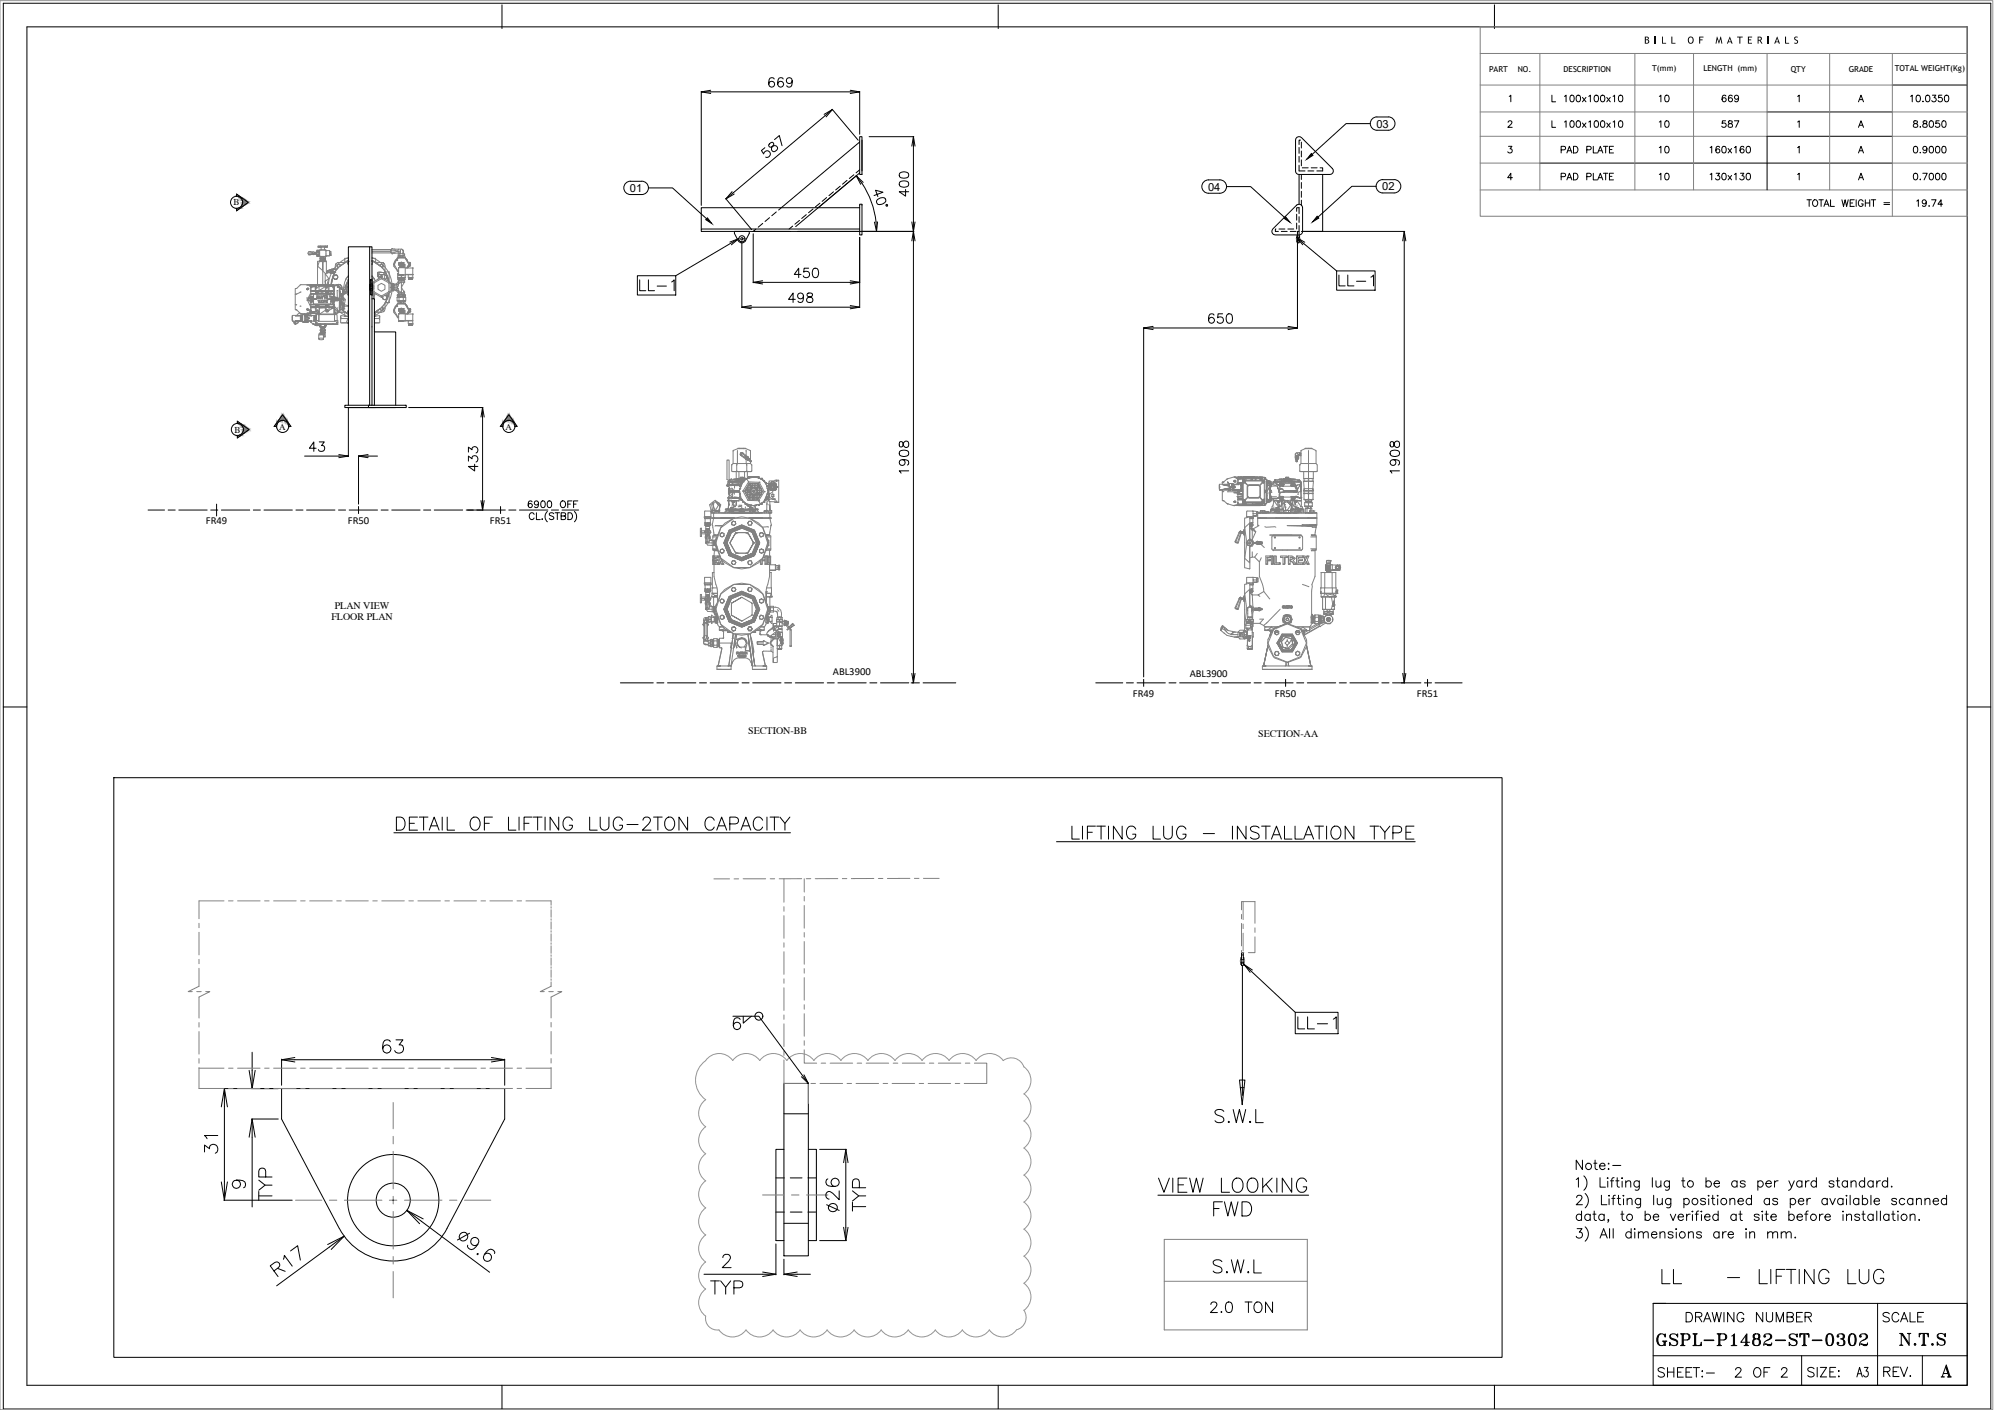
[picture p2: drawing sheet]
<svg xmlns="http://www.w3.org/2000/svg" width="420mm" height="297mm" viewBox="0 0 420 297" stroke-linecap="round" stroke-linejoin="round" font-family="sans-serif">
<defs><g id="words">
<text font-size="6.6" x="221.5" y="178.5">LIFTING LUG - INSTALLATION TYPE</text>
<text font-size="6.2" fill="#808080" x="79.4" y="223">63</text>
<g font-size="6.2">
<text x="254.7" y="237.8">S.W.L</text>
<text x="46.9" y="244.1" transform="rotate(-90 46.9 244.1)">31</text>
<text x="58.2" y="254" transform="rotate(-90 58.2 254)">TYP</text>
<text x="177.8" y="256.5" transform="rotate(-90 177.8 256.5)">26</text>
<text x="183.4" y="256.5" transform="rotate(-90 183.4 256.5)">TYP</text>
<text x="254.4" y="269.5">S.W.L</text>
<text x="148.5" y="273.8">TYP</text>
<text x="348.9" y="271.6">LL - LIFTING LUG</text>
</g>
<g font-size="5.7">
<text x="272.3" y="218">LL-1</text>
<text x="347.8" y="284.7">GSPL-P1482-ST-0302</text>
<text x="399" y="284.7">N.T.S</text>
</g>
<g font-size="5.3">
<text x="160.9" y="19.8">669</text>
<text x="133.7" y="62.4">LL-1</text>
<text x="165.1" y="64.9">498</text>
<text x="280.8" y="61.4">LL-1</text>
<text x="253.3" y="69.5">650</text>
<text x="63.9" y="96.3">43</text>
<text x="101.6" y="100.5" transform="rotate(-90 101.6 100.5)">433</text>
<text x="253.6" y="277.6">2.0 TON</text>
<text x="354.2" y="279.8">DRAWING NUMBER</text>
<text x="395.5" y="279.8">SCALE</text>
<text x="348.2" y="291.4">SHEET:-</text>
<text x="364.4" y="291.4">2 OF 2</text>
<text x="390.2" y="291.4">A3</text>
<text x="395.8" y="291.4">REV.</text>
</g>
<g font-size="4.9">
<text x="192.3" y="42.7" transform="rotate(-90 192.3 42.7)">400</text>
<text x="166.2" y="59.6">450</text>
<text x="192.3" y="100.9" transform="rotate(-90 192.3 100.9)">1908</text>
<text x="295.6" y="100.9" transform="rotate(-90 295.6 100.9)">1908</text>
</g>
<g font-size="4.4">
<text x="348.5" y="22.6">10</text>
<text x="361.6" y="22.6">669</text>
<text x="348.5" y="28.2">10</text>
<text x="361.6" y="28.2">587</text>
<text x="348.5" y="33.5">10</text>
<text x="348.5" y="39.2">10</text>
</g>
<g font-size="2.4">
<text x="290" y="26.9">03</text>
<text x="132.7" y="40.4">01</text>
<text x="254.6" y="40.1">04</text>
<text x="291.3" y="40.1">02</text>
</g>
<g font-size="2.2">
<text x="43.4" y="110.4">FR49</text>
<text x="73.3" y="110.4">FR50</text>
<text x="103.2" y="110.4">FR51</text>
<text x="175.5" y="142.2">ABL3900</text>
<text x="250.7" y="142.6">ABL3900</text>
<text x="238.7" y="146.8">FR49</text>
<text x="268.6" y="146.8">FR50</text>
<text x="298.5" y="146.8">FR51</text>
</g>
<g font-size="2.1">
<text x="346.4" y="9.2">B I L L</text>
<text x="353.6" y="9.2">O F</text>
<text x="358.3" y="9.2">M A T E R I A L S</text>
<text x="69.8" y="130.6">FLOOR PLAN</text>
<text x="70.5" y="128.3">PLAN VIEW</text>
<text x="157.7" y="154.6">SECTION-BB</text>
<text x="265.1" y="155.3">SECTION-AA</text>
</g>
<g font-size="1.9">
<text x="49.2" y="43.3">B</text>
<text x="49.4" y="91.1">B</text>
<text x="58.8" y="90.5">A</text>
<text x="106.5" y="90.5">A</text>
</g>
<g font-size="1.7">
<text x="313.8" y="15.2">PART</text>
<text x="319.8" y="15.2">NO.</text>
<text x="329.5" y="15.2">DESCRIPTION</text>
<text x="348.1" y="15">T(mm)</text>
<text x="358.9" y="15">LENGTH (mm)</text>
<text x="377.3" y="15.1">QTY</text>
<text x="389.6" y="15.2">GRADE</text>
<text x="399.2" y="15">TOTAL WEIGHT(Kg)</text>
</g>
</g></defs>
<!-- layer: SymbolsOnDrawingSheet -->
<path d="M.7 .7h418.8v296.1h-418.8zM5.7 5.7h408.8v286.1h-408.8zM105.8 1v5M210.3 1v5M314.9 1v5M.7 148.9h5M414.5 148.9h5M105.8 291.8v5M210.3 291.8v5M314.9 291.8v5" fill="none" stroke="#000" stroke-width=".21"/>
<!-- layer: EQUIPMENT -->
<g fill="none" stroke="#808080" stroke-width=".21">
<path d="M64.9 53.3h.8M65 53l.8 .1M65.8 53.2l.2-.1 .6 .2h-.6l-.2 .3zM65.8 53.1l-.8-.1-.1 .3 .1 .4h.4M65.9 53.6l-.5 .1M66 53.3l.3 .2M66.3 53.5l-.3 .1-1 .1h.4M66.3 53.5l-.3 .1M66.6 53.3v.2h-.3M66.6 53.5h-.3M66.6 53.2l.1-.1v.5l-.4-.1M66.7 53.5h.1"/>
<path d="M66.7 53.6h.1M66.7 53.2h.1M66.7 53.1h.1M66.7 53.6l.4 .1M66.7 53.6l.1 .4M66.8 54h.3h-.3M66.8 52.7l-.1 .9M67 52h.7M67.1 53h-.3h.3M67.1 53.8l-.3-.1v.3l.4-.1M67.1 52.9l-.3 .1h.3M67.1 52.7l.1 .1-.4-.1-.1 .4 .1-.1"/>
<path d="M67.1 53.2v-.2h-.3v.7h.3v-.2M67.1 53v.2M67.1 53.5v.2M67.1 53.7l.1-.1-.1 .2M67.1 53.5h.1M67.1 52.9l.1 .2-.1-.1M67.2 52.8v.1M67.2 53.9h.1M67.2 53.8v.1M67.2 53.5l-.1 .3M67.2 52.9v.3M67.2 53.2v.1"/>
<path d="M67.2 53.4v.1M67.2 53.9l-.4 .1M67.2 52.9l.1 .1M67.2 52.8l.1 .1M67.3 55.1h.7v1.9l-1-.9 .3-1.1-.4 .1v4.9M67.4 54.9v.2h.3M67.4 54.8h.3zM67.4 55.1h.1M67.4 54.6h.1M67.5 54.1h.1M67.5 54.1v.2M67.5 51.8h-.5v.2h.5"/>
<path d="M67.5 54.6h.5M67.5 54.6h-.1h.1M67.5 54.8h.1M67.7 52h.7M67.7 52v.6M67.7 54.6l.1-.3h-.4v.3h.9M67.7 55.1h.7M67.7 55.1h-.2M67.7 54.8h.6M67.8 54.3h.4M67.9 54.1v.2M68 57.2l.1-2.1-.1 4.9"/>
<path d="M68 55.1h.8v2.3M68.1 55.1h.1M68.1 57.2l.3 .3M68.1 54.1v.2M68.2 54.3h.4v.3h-.3zM68.3 55.1h.3M68.4 54.9h.3v.2h-.3zM68.4 52h.1h-.1M68.4 52h.6M68.4 52v.6M68.5 54.8h-.5v-.2h.5v.2M68.5 57.6l.8 1.1-.8 .6z"/>
<path d="M68.5 51.8h.5v.2h-.5zM68.5 51.8h-1v.2h1M68.6 54h-1.2h1.2M68.6 54.1v.2M68.6 54.6h-1.1v.2h.5M68.7 54.9h-1v.2h.8M68.7 55.1h-.1M68.7 52.8l-.1 1.2M68.7 52.8h.7v1.1h-.7M68.7 52.8l-1.3-.1v1.3h-.1l.1-1.4h1.2l.1 .2M68.7 52.8h.1M68.8 57.1l.2 .1"/>
<path d="M68.8 57.4l.1 .1-.4 .1M69 57.4l.6-.1v.2M69 57.4h.6M69 57.5h.1M69.1 57l.9-.3-.9 .3-.1 .2zM69.3 58.7l-.4 1.3M69.4 53.9l-2 .2h1.2M69.4 53.2h.1M69.4 53.7h.1M69.4 53h.1M69.4 53.5h.1M69.5 53.7h.2h-.2"/>
<path d="M69.5 53.3h.2v.4M69.6 57.4h.1M69.6 57.5l.1 .1-.1-.1M69.7 53.3v-.3h-.2v.7h.2h-.2M69.8 57h.1M69.9 56.8l-.9 .4M69.9 56.9h.1M69.9 56.8l.6-.2-.5 .2M69.9 56.8v.1M70 56.7v.1zM70 56.8h-.1M70 56.9v.1"/>
<path d="M70.2 58.2l-.5 1.8 .1-1 .3-.5M70.2 58.2l-.4 1.8M70.3 58.3v-.1l-.1 .2 .1 .2v-.1M70.3 57.5h-.6M70.3 57.5l-.6 .1 .6-.1M70.4 58.7l-.1-.1 .2 .2h.2h-.1M70.5 57.3h-.9M70.5 57.3v.2v-.2M70.5 57.3h.1M70.5 58.8h.5M70.5 57.3h-.8l-.1 .2M70.5 56.6l-.5 .3v-.1"/>
<path d="M70.5 58l.2-.1h-.3l-.1 .3 .1-.2M70.5 57.4h.1M70.5 56.7l.1 .1M70.8 58l-.1-.1h.3l.1 .3-.1-.2M71 57.9h-.6l-.2 .5M71 56.7l-2.2 .7M71 58.7l.1-.1-.1 .2h-.3h.2M71.1 55.8v.1M71.1 56.2l.2 .2M71.1 60h.6zM71.1 60h.6M71.1 60h-.1"/>
<path d="M71.1 60v.5h.4h-.4M71.1 58.2v.3M71.2 56.5l-.4 .4M71.2 55.3h.2h-.2M71.4 55.7l.4 .1zM71.4 55.7l-.3 .2v.3M71.4 55.7l-.3 .1v.4M71.7 60l.4 .5M71.7 55.9v.1M71.7 60l.4 .5-.2 .4M71.8 55.8v.2M73 59.8l-.1 .7z"/>
<path d="M73 58.6l-.2 .5M73 59.7v.1M73.2 58.4h-.1a3.8 3.8 0 0 0-.6 2.6M73.2 59.5l.2 .1-.2-.1-.1 .2 .2-.2M73.3 59l.1-.1-.1 .3M73.4 54.3a6.7 6.7 0 0 0-4.2 6.2 6.7 6.7 0 0 0 4.2 6.3M73.4 59l-.3 .5-.2 1M73.4 59.9l-.1 .2 .1-.4h-.3h.3h-.3l.2 .4M73.4 54.4h-.8v.9h-1.4l-.4 .4 .1-.2a1.25 1.25 0 0 0-.2 1.3M73.4 54.9l-1.9 1.2-.7 .8-.6 1.3M73.4 54.9l-1.9 1.3-.7 .7-.6 1.3M73.4 55l-.1 .1 .1 .6-.1-.3v.1"/>
<path d="M73.4 55l-.1 .4v-.2M73.4 55.1h.1M73.4 58.2l-.3 .2M73.4 59.6l-.2 .1M73.4 54.9l-1.9 1.2M73.4 54.8l-1 .7M73.4 58.1l-.2 .3M78.4 58.2l.4 .5h-.4M78.4 59.7l.1 .4-.1-.3M78.4 54.4h.7v.8M78.4 54.9l1.9 1.2 .6 .8 .7 1.3M78.4 55.1l.1 .1-.1 .5 .1-.2-.1 .1"/>
<path d="M78.4 59.6l.1 .2M78.4 59.7h.1h-.1M78.4 54.8l.6 .3 .7 .6M78.4 59.8l.1 .3M78.4 58.1l.6 .9M78.4 53h4M78.4 52.6h4M78.4 53.3h4M78.4 54.3a6.7 6.7 0 0 1 4.2 5.9 6.7 6.7 0 0 1-3.7 6.4M78.4 55.1l.1 .3M78.4 59v-.1l.3 .5M78.5 59.5l-.1 .1"/>
<path d="M78.5 59.5h.1M78.5 59.5l-.1 .1 .1-.1M78.5 59.5v.9l.1-.1M78.6 59.5h.1M78.6 59.5l.2 .1M78.8 59.6h.1M78.8 58.7l.3 .5M79 55.1l.9 .8M79.2 55.3h1.4h-.2l.5 .2-.1-.1 .3 .4v1.4M79.5 57.9h.2M79.6 58.2h.1M79.7 57.9l-.1 .3"/>
<path d="M79.7 57.9v.1M79.7 57.9h1.3zM79.7 58.3v.5M79.7 58.1l.2 .2M79.8 58.4l-.2-.2 .2 .2M79.8 58.3l.5 .1zM79.9 57.4h1.1v1.4M79.9 57.9v-.5h-.2v.7M80 55.8l.4-.1zM80 55.8v.2M80.1 55.9v.1M80.3 58.1h.2"/>
<path d="M80.3 58.2h.1M80.3 58.1v.1M80.3 58.1l-.4 .2M80.4 58.4h.1M80.4 58.4v.3l-1.6 .9v1.9l1.6 .9M80.4 58.7h.1M80.4 58.7l1.6 .9 .2-.1M80.4 58.4l-1.9 1.1M80.4 58.4l1.8 1.1M80.4 58.3h.1M80.5 58.2l-.3 .2h-.4M80.5 58.1l-.2 .3"/>
<path d="M80.5 58.1l-.1 .2M80.5 58.2h.1M80.5 57.4l-.3-.1-.7 .1 .1 .8M80.7 55.9v.3zM80.7 56.2l-.2 .2M80.7 55.8l-.3-.1 .3 .2M80.9 57.4v.5M80.9 56.9l.4 .5M81 57.9l.3 .1-.1-.1M81.2 57.3h.8v2M81.3 57.4v.2M81.3 57.4l.3 .6"/>
<path d="M81.4 58.1l-.1-.1 .2 .1v.3v-.2M81.5 58.5v.1l-.3 .3 .2-.2M81.6 58.2l.2 1M81.6 58.2l.3 1.1M81.9 59.6v1.8M82.2 59.7h.3M82.2 59.5v2.1M82.4 52.6v.6l1.4-.3 .2-.4h.6l.3 .2 .1 .8M82.4 53.2l.2 .3 1.4-.2M82.4 52.6l1.4 .3M82.4 52.6v.1M82.5 59.7v.3z"/>
<path d="M82.5 60h.2M82.7 59.8v1.5v-.4M82.7 59.8v.3M82.7 59.8h.3M83 59.8v.4zM83 55.7v.5l.8 .9M83 55.7h.1M83 55.5h.1M83 55.7l.8 1.3M83.1 55.2h.1M83.1 55.2v.3M83.3 54.8l-.3 .7"/>
<path d="M83.3 54.8h.1M83.5 59.8v1.4h-.3v-.7M83.5 59.9h.4l-.4 .2M83.5 59.8l-.3 .1v.6M83.5 56.8l.1 .1M83.7 54.7l.1 .2zM83.7 54.7h.1M83.7 54.5l-.4 .3M83.7 57v.2M83.8 54.3l-.8 1.4M83.8 54.3h1.6l.8 1.4M83.8 54.3h.1"/>
<path d="M83.8 57.1h.1M83.8 58.4h.3zM83.8 57.7v.7M83.8 58.4h.2v.2M83.8 57.1h.2M83.8 57h.2h-.2M83.8 57h.1M83.8 54.3h1.5l.8 1.4-.4 .8M83.8 58.6h.4M83.8 58.9h.4zM83.8 58.9h1.5M83.8 58.6h.1"/>
<path d="M83.8 58.7v.2M83.9 58.6h1h-.7M83.9 59.4l-.4 .4M83.9 53.9h1.4v-.4h-.4v.4M83.9 53.9h.1v.2M83.9 59.9v.3M84 52.5l-1.4-.1-.2 .3v.4M84 57.9v-1.5h1.4v1.5M84 57.9h.1M84 57.6l-.2 .1M84 57.2h-.3h.3M84 57.7h-.2"/>
<path d="M84 55.4l.1 .4v-.4M84 53.9h.3M84 55.4h.1M84 56.4h.1M84 57.9h1.4M84.1 57.9h.9l-.9 .1zM84.1 58.4h.8h-.6M84.1 57.9h.3M84.1 55.8h.1M84.1 58.9v.2M84.1 55.9h.1M84.1 53.5l.3-.6v.6"/>
<path d="M84.1 55.7v.1M84.2 55.9l.4 .3 .4-.3M84.2 55.9v-.5l.4-.2 .4 .2v.5M84.2 55.7h.1M84.2 55.4h.1M84.2 55.8l-.1 .1M84.2 55.9h-.1M84.2 58.9h.8zM84.2 55.3l-.2 .1M84.2 55.5l.4-.2 .3 .2v.4l-.3 .2-.4-.2zM84.2 53.5h-.3v.4M84.2 56h.1"/>
<path d="M84.2 58.4h.1M84.3 53.9h.8M84.3 55.5v.3zM84.3 55.8l.3 .2-.3-.2M84.3 55.5l.3-.1 .2 .1M84.3 53.9v.2M84.3 56l-.1 .3h.4h-.4M84.3 55.5l.3-.1 .2 .1v.3M84.3 54.2l-.1 .1 .2-.1 .6 .1-.4-.1M84.3 56h.1M84.3 55.3l-.1 .1M84.4 57.9h.4"/>
<path d="M84.4 57.9h.1M84.4 54.2h.2M84.5 55.6l.1-.1 .1 .2h-.2zM84.5 55.7h.2M84.5 55.6h.1M84.5 52.5l-.1 .4h-.6l.4 .5M84.5 57.9h.3M84.6 59.1h-.7v.3h1.4M84.6 58h.2M84.6 58h-.3h.5M84.6 56l.3-.2zM84.6 56.2h.1"/>
<path d="M84.6 55.5h.1M84.6 59.1h.6l.1 .3M84.6 55.4h.1M84.6 57.9v1.2M84.7 57.9h.1M84.7 55.6h.1M84.8 52.5l.2 .4M84.8 57.9h.1M84.8 57.9h.2M84.8 55.3h.1M84.8 58.4h.3M84.8 56h.1"/>
<path d="M84.8 56l.2 .3h-.4h.4M84.9 53.9v.2M84.9 55.5v.3M84.9 55.3l.2 .1-.1 .5M84.9 55.3v.1M84.9 53.5h-.7v.4M84.9 56h-.1M84.9 58.6l.4 .1-.3-.1M84.9 56h.1M84.9 52.7l.1 .2M84.9 55.4h.1M85 58.9h.3z"/>
<path d="M85 52.9l-.2 .6M85 56.3h.1M85 55.9h.1M85 55.9v.4M85 56.3l-.9 .1M85 56.3h.3h-.3M85 56.3v.1M85 58.9v.2M85 55.4h.1M85.1 58.4h.3zM85.1 55.7h.2v.6M85.1 53.9h.2"/>
<path d="M85.1 53.9v.2M85.1 55.8h.2M85.2 59.4h.1M85.3 58.7v.2M85.4 58.4h-.2v.2M85.4 54.3l.8 1.2M85.4 56.5h1.5M85.4 57.8h1.5M85.4 57.9v.5M85.4 54.3v-.2h-1.7v.2M85.5 54.4l.2 .3M85.6 54.5l.3 .5"/>
<path d="M86 57.9h-.6h1.5M86.1 56.1h.1M86.1 56.1l-.2 .4M86.1 56.1l-.2 .4 .2-.4M86.1 58.6h.1v.2h-.1zM86.1 58.6h.1M86.1 58.6v.2zM86.1 58.5h.1M86.1 58.8h.8M86.1 58.6v.2M86.1 58.6h.2M86.1 55.5h.1"/>
<path d="M86.2 55.5h.1M86.2 55.5h.2h-.2M86.2 55.5v.4l-.4 .6M86.2 55.5v-.2h.2v.8h-.2v-.2M86.2 55.5h.2M86.2 55.7l-.5 .8M86.2 58.6h.1M86.2 58.8h.1M86.2 58.6v.2M86.2 58.6h.2M86.3 58.8h.4M86.3 58.4h.1"/>
<path d="M86.3 58.5h.4M86.3 58.5l.4 .1M86.4 58.6h.1M86.4 58.8h.1M86.4 58.6v.2M86.4 55.4l.1 .3M86.4 55.7h.1M86.4 56h.1M86.4 55.9h-.3M86.5 58.6h.2v.2h-.2zM86.5 58.6v.2M86.5 58.8h.1"/>
<path d="M86.5 55.7l-.1 .3M86.5 58.6h.1M86.7 58.6h.1M86.7 58.5l.2 .1M86.7 58.4h.1M86.8 58.6h.1M86.8 58.8h.1M86.8 58.6v.2M86.9 58.5h.1M86.9 58.8h.1M86.9 58.6h.1M86.9 58.6v.2"/>
<path d="M86.9 57.9h-.9v.5l.3 .1M86.9 56.5l.1 1.4M86.9 56.5h.1M86.9 57.9h.1M87 57.8v.6l-.3 .1M61.6 66.8h.1M61.6 67.3h.1M61.6 66.6v1M61.6 66.8v.9h2.1h-1.4l.1 .4-.2 .3 .6-.3 .3-.4M62.2 62v3.2l.3 .1M62.2 64.2h.3M62.2 67.7l.1 .4-.1 .2-.2-.3"/>
<path d="M62.3 67.7l-.3 .3-.1-.3 .1 .4 .2 .3M62.3 66.5h1.4M62.3 66.6h1.4M62.3 66.5h1.4h-1.4M62.5 65.3h.1M62.5 65.3l.8 .7h2.3h-.5M62.9 67.7l-.3 .3M63.2 65.9l-.7 .5M63.3 67.3l.1 .2zM63.3 66.9v.4M63.4 66.7l-.1 .2zM63.4 67.5h.2"/>
<path d="M63.4 66.9l.2-.2v.8l-.2-.2zM63.4 66.7h.3M63.4 61.5l-1.2 .5M63.4 64.5h-.2M63.7 67.5h-1.4M63.7 66.4h-2.1v1M63.7 67.6v.2h.4v-.2M63.7 66.5v-.2h.4v.2M63.7 67.8h.3M63.7 67.7h-1.4h1.4M63.7 66.6v.1M63.7 66.5v1.1"/>
<path d="M64 67.8h.1M64.1 67.9h.1M64 67.9h.1M64 66.2h.1M64 66.2l.1 .1M64 66.2h-.5l-.3 .2M64 67.8v.1M64.1 66.2h.1M64.1 67.8l-.1 .1M64.1 67.8h.1M64.2 67.9h.1M64.2 66.2h.1"/>
<path d="M64.1 66.4h.3h-.2M64.1 67.8l.1 .1M64.1 66.4h.3M64.1 66.4h.1M64.1 67.7h.1M64.1 67.8h.9h-.9M64.1 67.7h.2h-.2M64.1 67.7h.3M64.1 66.5h.2M64.1 67.7h.2M64.1 66.5v1.1M64.1 67.5h.2"/>
<path d="M64.2 67.7h.1M64.2 66.2l.8 .1M64.2 66.2v.1M64.2 66.4h.1M64.2 67.8v.1M64.2 66.3h.8M64.2 66.3h.3M64.2 67.8h.4M64.2 66.3v.1M64.2 67.7v.1M64.3 67.7h.3zM64.3 66.5h.1"/>
<path d="M64.3 67.7h.1M64.3 67.5v.2M64.3 66.5l-.2 .1M64.3 67.6v.1M64.3 67.5v.1M64.3 67.6h.1M64.3 66.4h.1M64.3 66.4v1.1M64.4 66.4l-.1 .1M64.4 67.7h.1M64.4 66.4h-.1M64.4 66.4h.2h-.3h.3"/>
<path d="M64.4 66.4h.1M64.6 66.3v.1M64.6 66.4v1.3h-.2M64.6 66.4h.1M64.6 66.6h.1M64.6 67.5h.1M64.6 66.6l.3 .3-.3-.3M64.6 66.5h1.1M64.6 67.7h1.1M64.6 66.6h1.1M64.6 67.5h1.1M64.6 66.2h.1l-.1 .1"/>
<path d="M64.6 67.8l.1 .1zM64.6 66.3l.1 .1zM64.6 67.8v-.1l.1 .1M64.7 65.2l.1 .1M64.7 60.9v.1M64.7 60.9h.1M64.7 65.2h.1M64.7 60.9l.2 .1zM64.7 65.9h.3M64.7 60.1h.1M64.7 62.7v.3M64.7 63.3h.1"/>
<path d="M64.7 65h.1M64.7 65.2v.1M64.7 60h.3M64.7 63h.1M64.7 65.3h.1M64.7 66.2l.2 .1M64.7 66.2h.2M64.7 66.4h1.4l.1 .9M64.7 67.7h1.4M64.7 66.2v.1M64.7 67.8h.3M64.7 66.3h.3"/>
<path d="M64.8 60.8h-.1M64.8 60.8l-.1 .1M64.8 65.3h.1M64.8 61h-.1M64.9 60.7l-.1 .1M64.9 60.7l.1 .1h-.2M64.9 66.4h.1M64.9 66.3v.1M64.9 63h.2M64.9 65.3h-.1M64.9 60.8h.1M64.9 67.1v-.2l.2 .2"/>
<path d="M64.9 67.8l-.2 .1M64.9 67.1v.1l.3-.1-.1 .1M64.9 65.1l.2 .2h-.3h.2M64.9 60.7l.2 .2-.2 .1 .2-.2h-.1h-.2l.1 .1h-.2M64.9 65.2v.1M64.9 67.7v.1M64.9 62.9l-.2 .2 .8 1.6M64.9 65.1l-.2 .1M64.9 65.1l-.1 .2M64.9 65l-.2 .2M64.9 65.2l-.1 .1M64.9 65.2l.1 .1"/>
<path d="M64.9 67.2l-.3 .3zM64.9 67.1v.1M65 65.3h.1M65 67l-.1 .1M65 60.8h.1M65 66.1l.7 .3M65.1 67.1h.1M65 62.7h.1M65 60v.1M65 62.7v.6h-.3M65 65.9l-.3 .1M65 66.4h.1"/>
<path d="M65.1 66.9h-.2l.2 .1M65.1 62.7h.6l-.2 .1M65.1 65.9l.5 .1M65.1 60h.6M65.1 60v.1M65.3 63.6h.1M65.3 65.5l.1 .3M65.3 63.5l.1 .1M65.4 64.1h.1M65.3 62.5h.1M65.3 65.8l.1 .1-.1-.1M65.3 65.2l.1 .2"/>
<path d="M65.4 63.6h.1M65.4 65.8h.1M65.4 60.1h.1M65.4 62.4h.1M65.4 65.2v.2M65.4 65.8v.1M65.4 60.3l-.1 .1M65.4 62.5h.1zM65.4 63.5h.1zM65.4 62.4h.1zM65.4 62.4h.2M65.4 65.4l.1 .1"/>
<path d="M65.4 65.9h.1M65.4 61.3h.3M65.4 65.4v.1M65.4 65.9l.2 .1M65.4 63.2v-.4l-.3-.1v.6h.6l-.2 .1v.1M65.4 60.3h.1h-.1M65.4 60.1h.1h-.1M65.4 60.2v.1M65.4 63.2h.2M65.4 63.2h.1M65.4 60.2h.1M65.4 65.5h.1"/>
<path d="M65.4 61.3h.1M65.4 67.7h.2M65.4 62.8v.4M65.4 62.8h.2M65.4 61.9h.1M65.4 62.8v.1M65.5 61.9h.1M65.5 64.8h.1M65.5 60.1v-.1h-2.2l-.8 .8h-.3v1.2M65.5 63.5h.1zM65.5 62.4h.1zM65.5 64.1h4.8"/>
<path d="M65.5 63.6h.1M65.5 63.2h.1M65.5 62.5h.1M65.5 61.9v-.2l-.5 1M65.5 64.7h.1M65.5 60.6h.1M65.5 62.4h.6M65.5 62.5h.6M65.5 62.5l.4 .2M65.5 60.3v1h1.7M65.5 64.7h1.7M65.5 60.1v.1"/>
<path d="M65.5 61.4v.3M65.5 61.9v.5M65.5 62.5v.2M65.5 63.6v.5M65.5 64.8v.3M65.5 63.6h.6M65.6 62.5h.1M65.5 62.5h-.2M65.5 63.5l-.1 .1M65.5 63.6h-.1h.2h-.1M65.5 64.8h1M65.5 64.2h-.1h.1v.5"/>
<path d="M65.5 60.6v.6l1 .1v-.9v.8M65.5 61.9h.2M65.5 65.5h-.1M65.5 65.8h-.1M65.5 61.4h.1M65.5 62.4h-.1l.1 .1M65.5 61.3v.1M65.5 64.7v.1M65.5 68l1 .5M65.5 60.3v.3M65.5 65.5l.1 .5M65.6 63.6h.1"/>
<path d="M65.6 65.5l.1 .2h.8M65.6 64.1h.1M65.6 65.8l.1 .2M65.6 61.9h.1M65.6 61.3h.1M65.6 63.5v.1M65.6 61.9h.1zM65.6 64.8h.9h-.8M65.6 62.4h.1M65.6 63.5h.1M65.6 60.1h.1M65.6 66h.1"/>
<path d="M65.6 60.1h-.2M65.6 62.4v.1M65.6 63.2h.1M65.6 62.8l.1 .1zM65.6 63.2h-.2h.2M65.6 62.9v.3h-.2M65.7 62.9h.1M65.7 62.9v.3M65.7 61.9h.1M65.7 67.7l-.2 .3zM65.7 64.1v.1M65.7 62.9v.2h.2"/>
<path d="M65.7 64.2h-.1h1.6M65.7 66l-.1-.2 .1 .2M65.7 62.9l.2 .2-.2-.1M65.7 60v.1M65.7 66h.1M65.7 61.9h4.5h-.1M65.7 60.1l-.2 .1 .2-.1h4.4l.1 .1-.1-.1M65.7 64.2h1.4h-.5h.5v.4l-.5-.4v.4l-.1-.4M65.7 61.9h4.4zM65.7 60l4.4 .1zM65.7 64.1l4.4 .1zM65.7 64.1h4.4z"/>
<path d="M65.7 66h1.5zM65.7 64.7h-.1M65.7 64.1h.1M65.7 60.3h.1M65.7 62.7l.1 .2zM65.7 64.7h3.6h-.7M65.7 61.3l.8 .1h-1M65.7 64.8h.1M65.7 64.7h.1M65.7 60.3l-.2 .3M65.7 61.3h.1M65.7 60.3l.7 .1-.7-.1 .7 .1-.8 .2"/>
<path d="M65.7 61.3h.7zM65.7 65.8h.1M65.8 63.1l.1 .3M65.8 63.2l-.1 .1M65.8 62.9h.1M65.9 63.4l-.4 .1M65.9 62.7h.2M65.9 62.7v.3M65.9 63.1v.3M65.9 68.2h.1M65.9 63.1h.1M65.9 68.2l.6 .3h-.1"/>
<path d="M65.9 63.1h-.2M66 68.2h.1M66 68.2l.1 .1M66.1 68.3h.1M66.1 64v.1M66.1 63.5h-.7l.1 .1M66.1 62h3.6v2.1h-3.6zM66.1 66.8v.6M66.2 67.6h.1M66.2 66.5h.1M66.2 67.3v.3M66.2 66.6h.1"/>
<path d="M66.2 67.5h.1M66.2 67.3h.1M66.2 66.9h.1M66.3 62.9h.4l-.3 .2zM66.4 63v.1M66.4 63.1h.1M66.4 66.4v1.3M66.4 63h.1M66.4 63h-.1M66.4 67.7h.1M66.4 66.4h.1M66.4 65.7h-.7h.7"/>
<path d="M66.4 61.3h-.7h.7l.1 .6M66.4 61.3h-.7h.7M66.4 65.7h.3M66.4 65.7l-.7 .1M66.5 64.7h-.8h.8M66.5 64.6l.7 .1zM66.5 64.8l.3 .5-.1 .4h-.2M66.5 64.8h.7zM66.5 60.4h.2v.2zM66.5 61.2h.7M66.5 64.8h.1M66.5 64.8h-1l.1 .7"/>
<path d="M66.5 64.6l-1 .1M66.5 67.9h.3zM66.5 67.1v.4h.6v.2h3.5v-.2h.6v.4h-.3M66.5 66.4l.2-.1-.1 .8zM66.5 67.5v.4h.3M66.5 66.4v.7M66.5 67.9v.4h4.6M66.5 64.2h-1h1M66.5 64.2v.5M66.5 68.3h4.4M66.6 68.3h.2zM66.6 68.5l.2 .2 .2-.4-.2 .3"/>
<path d="M66.6 65.7l.6 .3v-.3v.5M66.6 68.3h.1M66.6 67.5l.1-1.2h.5v1.2v-1.2h3.3v1.2v-1.2h.5l.1 1.2M66.6 68.4l-.1 .1-.4-.2 .4 .2M66.6 67.1v.4M66.7 68.3l-.2 .2M66.7 68.4h-.1M66.7 66.3l-.1 1.2M66.7 68.3l-.1 .2 .1-.2M66.7 68.3l-.1 .1M66.7 61.7v.2h.3h-1.5M66.7 65.4h.3h-.3"/>
<path d="M66.7 65.4h.3M66.7 64.8h.1zM66.7 64.8h-.2h.2M66.7 68.3h.1M66.7 68.3h.9h-.6M66.7 62.3h.4v.6h-.4l.3-.2-.2-.1 .2-.2zM66.7 64.8h.2zM66.7 64.8h.2M66.7 62.9h.4M66.7 62.4h.3M66.7 64.8h.3M66.8 68.3h.1"/>
<path d="M66.8 62.6h.2M66.8 61.4h-.2h.5v.3h-.4v.2l.3-.2v.2h1.6h-1.4v-.5M66.8 61.4h.4M66.8 61.4v.3l-.2-.3v.3l-.1-.3h.7M66.8 65.3l.2 .1M66.9 66h.3h-.3M66.9 64.8h.1M66.9 68.5l.4 .2M67 63.2l.1 .1 .4-.1-.2 .5h-.2zM67 65.4v.3h.2M67 65.7h.2M67 65.4l-.3 .2"/>
<path d="M67 68.3h.1M67.1 68.3h3.5zM67.1 67.5l.1 .2M67.1 66.3v-.1h3.5v.1M67.1 63.7h.2M67.2 63.4h.1l-.1 .2zM67.2 70.5h1v.8h-1zM67.2 71.3v.2l.3 .1 .7-.1v-.2M67.2 62.9h.4M67.2 63.4h.1M67.2 64.2h1.4M67.2 64.2v.4l1.4 .1"/>
<path d="M67.2 64.2v.4M67.2 64.8h1.4M67.2 64.7h1.4h-1.4M67.2 61.4l1.4 .5v-.5M67.2 64.8h-.7v.9M67.2 61.3h1.4l-1.4 .1M67.2 64.8l.2 .1 1.2-.1M67.2 60.4h-.2v.2h-.3l-.2 .6M67.2 61.3h1.4h-1.4M67.2 60.4h1.4M67.2 61.4h1.4M67.2 64.6l1.4 .1"/>
<path d="M67.2 60.4v.8M67.2 61.3v.1M67.2 64.8v.9M67.2 61.3h1.4M67.3 68.5l.2 .5 .2 .1M67.3 68.5h.1M67.3 68.4h.1M67.3 62.3h.2v.4l.1 .2h-.4l.1-.2zM67.4 68.5l.3 .6M67.4 68.3l-.1 .2M67.4 68.9h.1M67.4 69.6h.2"/>
<path d="M67.4 68.3v.2M67.5 63.7h.4M67.6 70.1h.1M67.5 70.1h.1M67.5 70.2l-.1 .3M67.5 68.3h2.6zM67.5 68.5v.3l.3 .1M67.5 68.3v.2M67.5 68.5l.3 .4M67.5 68.5l.1 .1M67.6 69.9v.2M67.6 69.9h.1"/>
<path d="M67.6 70.1h.8M67.6 68.4l-.1 .1M67.6 70.4v.1M67.6 69.6v.3M67.6 69.7l.2 .1M67.6 69.8h.2zM67.6 69.8v-.1v.1M67.6 69.7h.1M67.6 69.7v.1M67.6 69.7h.2M67.6 63.2h.2v.4l.1 .1h-.4l.1-.1zM67.6 70.3h.1"/>
<path d="M67.6 70.3h.8h-.7h.5M67.6 69.1v.4M67.6 70.1v.2M67.7 69.5l.1 .4M67.7 69.6h.1M67.7 69.5h-.3v.1h.3M67.7 69.1h.7h-.8l-.3-.6 .3 .6M67.7 69.5h.1l-.1-.4h.6l-.1 .5h.2M67.7 69.5l.1 .1zM67.7 69.5h.1M67.7 68.8l.1 .1M67.7 69.6v.1"/>
<path d="M67.8 70h-.2h.3M67.8 70h.2h-.1M67.8 68.9h.4l-.2 .1zM67.8 62.9h.2M67.8 69.8v.1M67.8 62.5l.1 .2zM67.8 69.9h-.2v.2M67.8 69.5h.4v.4l-.4 .1M67.8 69.5h.1M67.8 62.5h.1M67.8 70h-.1M67.8 70.3h.1"/>
<path d="M67.9 70.3h.3zM67.9 70.5h.1M67.9 70.3h.1M67.9 63.2l.2 .1 .4-.1-.2 .5h-.2zM67.9 68.9h-.1h.1M67.9 70.4v.1M68.1 70.4l.1 .1M68.1 70.5h.1M68.1 70.3h.1M68.1 63.7h.2M68.2 62.3l1.5-.4-1.5 .4M68.2 62.3l-.2 .1-.4-.1 .2 .6h.2"/>
<path d="M68.2 63.4v.2zM68.2 62.3l.2 .1M68.2 62.3h.3v.6h-.1v-.5M68.2 62.3l-.2 .6M68.2 63.4h.1M68.2 70.6h.1M68.2 71h.3M68.2 71h.1M68.2 69.8l.2-.1h-.1l.1 .1M68.3 69.8h.1M68.2 69.9h.2M68.2 69.9v.1"/>
<path d="M68.2 69.8h.1M68.2 69.7h.1M68.2 69.6h.1M68.2 69.8v.1M68.3 69.8v-.1v.1M68.3 70h.1M68.3 69.7h.1M68.3 69.6v.2M68.3 70h-.6l-.1 .1M68.3 68.8l-.2 .1h.2M68.4 69.8h.1M68.4 70.3h.1"/>
<path d="M68.4 69.1l-.1 .5M68.4 62.9h.1M68.4 69.5h.2l-.2 .1M68.4 68.3v.2M68.4 70.1v.2M68.4 68.3a.44 .44 0 0 1-.4 .6 .44 .44 0 0 1-.4-.5M68.4 70.1h.1M68.4 70.4h-.8l-.1-.3-.3 .4M68.4 69.6v.3M68.4 70.4v.5h-.2M68.4 70h.1M68.4 69.9v.1h-.4h.3"/>
<path d="M68.4 70.7l.1 .3M68.4 70v.1M68.4 68.4l.1 .1M68.4 69.9h.1M68.5 69.9l-.1 .2M68.5 68.3h.1M68.5 68.3v.2M68.5 68.5l-.2 .4M68.5 68.5l-.1 .1M68.5 68.3v.5l-.2 .1M68.5 70.1l-.1 .3M68.5 60v-.7l.2 .7"/>
<path d="M68.6 65.4l-1.2 .8-.2-.5M68.6 64.8h1.5M68.6 64.6l.7 .1zM68.6 60.4h.2v.2zM68.6 60.4v.8h.7M68.6 65.4l.1 .3h.4h-.4M68.6 64.9h-1.2l-.2 .8M68.6 61.3v.1M68.6 60.4l-1.4 .8M68.6 63.2h.2l-.2 .3 .2 .2h-.2l-.1-.2zM68.6 61.4l.1 .3v-.3l.2 .3v-.3M68.6 64.2h.1"/>
<path d="M68.6 64.2v.4M68.6 68.3l.1 .2M68.7 68.5l-.4 .6h-.6M68.7 68.5l-.4 .6M68.7 68.5l-.3 .6h-.8M68.7 68.5l-.1 .5-.3 .1M68.8 62.6l.1 .1zM68.8 65.3v.1M68.8 61.9h.3h-.3M68.8 61.9v-.2h.3v.2h1M68.8 61.7v.2M68.8 63.2h.2v.5h-.2z"/>
<path d="M68.8 63.7h.2M68.8 65.3h.1v.2zM68.9 62.3h.1v.6l-.4-.2 .1-.2 .2 .1zM68.9 62.6v.1M68.9 65.3h.1M68.9 61.4h.4M68.9 61.4h-.2h.5l-.1 .3M68.9 65.3l-.3 .1 .3 .1-.2 .2M68.9 65.3h-.1l.1 .2M68.9 65.3l-.3-.5v.6M68.9 65.3v.2M69 63.2l.3-.2 .1 .1z"/>
<path d="M69.2 64.2h1.1M69.2 64.2h-.5h.5M69.2 64.2v.4l-.5-.4v.4M69.3 61.9h1h-1M69.3 61.4l1 .5M69.3 64.6v-.4v.4l1 .1M69.3 61.4v.5M69.3 61.3h.9zM69.3 60.4v.9h-.7h.8M69.3 64.9h1l-1 .5M69.3 60.4h-.2v.2h-.3l-.2 .6-1.4 .1M69.3 60.4h.1"/>
<path d="M69.3 61.3l-.7 .1M69.3 65.4l-.2 .3h-.4M69.3 65.4l-.4 .1M69.3 63.1h.1M69.3 63h.1M69.4 63.1h.1M69.4 63h-.1M69.4 63h.1M69.4 61.3h.7h-.7M69.4 60.3h.7zM69.4 60.3h.7M69.4 60.4h.1"/>
<path d="M69.4 63v.1M69.7 62.4l.5 .1M69.7 62.5h.6M69.7 63.6h.6M69.8 62.9v.2M69.8 62.9v.2v-.2M69.8 63.1h.3M69.9 62.7h.8v.3h-.3v-.2h-.3M69.9 62.7h1.2v.6l-.3-.6v.6l.3 .1 .4-.3 .1-.2M69.9 63.1v.3l.1-.2M69.9 62.7v.2M69.9 62.7l-.2 .2"/>
<path d="M70 63.2l.1 .1zM70 62.9h.1M70 63.1v.1M70 63.1h.1M70 61.3h-.6M70.1 61.3h.1M70 60.3h.1M70.1 62.9v-.1zM70.1 63.2h.1M70.1 61.3h-.8M70.1 60.3h.1M70.1 64.8h.1"/>
<path d="M70.1 64.7h.1M70.1 60.3l.2 .9 .2-.1-.1-.5M70.1 61.9h.1h-.1M70.1 64.2h.1M70.1 61.9h.1M70.1 64.7h.1zM70.1 64.1h.1M70.1 60h.1M70.1 64.7h.3M70.1 64.2h-2.9M70.1 60.1l-1.3 .3M70.1 60.1l-.5 .2"/>
<path d="M70.1 62.9h-.3v.2M70.1 62.9v.3M70.1 63l-.3-.1v.2h.3M70.1 61.9h-4.4M70.1 60l.1 .2v-.1M70.1 64.1v.1M70.1 60l.6 .1M70.1 64.1l.2 .1M70.1 60.1l.2 .5M70.1 64.1l.1 .1M70.1 63.2v.1l.9 .1M70.1 62.9h.1"/>
<path d="M70.1 63.2h.3M70.1 62.8h.3l-.3 .1v.3M70.2 62.5h.1M70.2 63.6h.1M70.2 60h.1M70.2 63.5h.1M70.2 62.4h.1M70.2 60.1h.1M70.2 64.7h-.9M70.2 64.8h-.9v.6M70.2 62.4v.1M70.2 64.7h.1"/>
<path d="M70.2 64.1h-.1M70.2 62.5h.2M70.2 60.5l-.1-.2 .3 .3M70.2 61.9h.1M70.2 61.3l-.9 .1M70.3 62.5h.1zM70.3 63.5h.1zM70.3 63.5h-.1M70.3 63.6h.1zM70.3 62.4l-.1 .1M70.3 61.9h.1zM70.3 61.9h.2"/>
<path d="M70.3 60.6h.1M70.3 60.3h.1M70.3 64.2h.1zM70.3 64.7h.1zM70.3 64.1h.2M70.3 64.1h.1M70.3 61.3v1.1M70.3 63.6h.1M70.3 61.9h.1M70.3 61.3h.1M70.3 64.7h.1M70.3 60.2l.1 .1"/>
<path d="M70.3 60.1h.1M70.3 64.7l.1 .1M70.3 63.5h-.6l.5 .1M70.3 62.4h.1zM70.3 64.9v1.3M70.3 64.7v-.5l.2 .5M70.3 64.1v-.5l.2 .5M70.3 64.1h-.2M70.3 63.4v.1M70.3 63.4h.2M70.3 63.4l.2 .1M70.4 61.3l-.1 .1h.2"/>
<path d="M70.4 60.6l.1 .5M70.4 63v.2l.3-.2v.3M70.4 62.8h-.3h.3M70.4 62.9v.3M70.4 60.1h-.2h.2l.1 .4M70.4 63.6h.1M70.4 63.6h-.1M70.4 61.3h.1M70.4 60.2l.1 .5M70.4 60.2l-.1 .1M70.5 64.7h.1M70.4 63.2h.1"/>
<path d="M70.4 60.1h.3M70.4 64.8h-.1h.2M70.4 61.9h.1h-.2h.1M70.4 61.9h.1M70.4 63.5h.1M70.4 60.3l.1 .4M70.4 60.1l.1 .6M70.4 64.2h.1M70.4 62.5h.1M70.4 64.7h.1M70.5 62.5v.2M70.5 62.4h-.1"/>
<path d="M70.5 64.7v.4zM70.5 64.2v.9zM70.5 62.4v.1M70.5 63.5v.1M70.5 61.1v.2h-.2M70.5 60.5l-.1-.4 .1 .4M70.5 64.1h-.1M70.5 66h.2M70.5 60.7h.1M70.5 61.1h.1M70.5 61.3v1.1M70.5 64.1v.1"/>
<path d="M70.6 67.5h-.1v.2M70.7 60.1l-.2 .4M70.7 66h-.2h.2M70.7 62.7h.1M70.7 68.3h.2zM70.8 60h.3l-.3 .1zM70.8 66h.3zM70.8 65.9l-.1 .1M70.9 67.9h.3zM70.9 67.9h.1M70.9 68.3h.2M70.9 68.3h-.8h1"/>
<path d="M70.9 68.3h.2h-.2M70.9 68.3h.3M71 65.6l-.5-.5v.7M71.1 68.3h.1M71.1 61.2v1.5l-.6-.3M71.1 64.8v1.2h-.3l-.3-.4v.6v-1.1M71.1 65.7h.1M71.2 65.8h-.1h.2M71.2 65.8h.1M71.2 67.9v.4M71.2 60.2v.1M71.2 60.4h.1"/>
<path d="M71.2 62.9v.2zM71.2 63v.1M71.2 60.2h.1M71.2 60.3v-.1l.1 .1M71.2 65.8v-.1l.1 .1M71.2 65.7h.1M71.2 65.7v.1M71.2 63.1l.1 .1M71.2 60.3h.1M71.2 60.4v.1M71.2 65.6v.1M71.2 65.8v.1"/>
<path d="M71.2 60.2l-.1 .1M71.2 65.7l-.1 .1M71.2 63.1l.1 .1v-.1M71.3 62.8v.1M71.3 65.8h.1M71.3 62.9l-.1 .1 .1-.1v.2h-.1M71.3 62.8h-.2l.1 .2M71.3 60.3l-.2 .1M71.3 60.4h-.1M71.3 65.6v.3l-.1-.1M71.3 62.9v.3M71.3 62.9h.1"/>
<path d="M71.3 60.3h.1M71.3 63.2h-.2M71.3 60.2v.2M71.3 63v.2M71.3 60.3h.2l.1 .3M71.3 65.8h1.3M71.3 62.9h.2M71.4 60.3h-.1M71.4 60.3l.2 .1-.1 .8v-.7l.1 .1M71.5 63.1v1.7zM71.5 61.2v1.7zM71.5 61.2l.1 .1"/>
<path d="M71.6 64.8h-.1M71.6 60.7v.1M71.6 60.6l.1 4.8-.2 .1v-.7v.7l-.4 .1M71.7 60.8l.5 .3M71.7 64.6h.1M71.7 64.7v.4M71.8 64.6h.1M71.8 64.4h.1M71.8 64.4h-.1M71.8 66.6h.8M71.8 64.3v.1M71.8 64.5v.2"/>
<path d="M71.8 64.4v.1M71.9 67.2l-.1-.6 .1 1.4h1.5h-1.5M71.9 63v-.2l-.2 .2h.2l-.2 1.6 .3-1.4-.3 .6M71.9 63.2l.1-.1zM71.9 61.8v.1M71.9 63.7v.5M71.9 64.7v.1M71.9 65.1l1.5 1.1-1.5-1M71.9 63.6v.1M71.9 67v.1M71.9 62.1h.2v-.3h-.2v.5h.2M72 63.1v.1"/>
<path d="M72 62.8l-.3-1.4 .3 1.7M72 61h.1M72 63.2l-.1 .3M72 60.5l-.2 .4M72.1 60.5l-.2 .4M72.1 62.6v.3M72.1 63.7h.1M72.1 63.7h-.2v.5h.2v-.2h-.2M72.1 64l-.2-.1-.1 .5M72.1 65l-.1 .1M72.1 62.1l-.1 .1M72.1 62.3v.4"/>
<path d="M72.1 63.4v.3M72.2 65l.1 .2M72.2 65l.1-.5v.5M72.2 65l-.5 .3M72.2 63l-.1 .1M72.2 63h.1M72.2 61.1l.1 .3M72.2 61.1l-.1 1.2M72.3 64.5v-.7l-.1 1.2M72.3 60.8v.2M72.3 60.8l-.1 .3zM72.3 62.1l-.1 .9"/>
<path d="M72.3 61v4.2l-.1-.2M72.3 64.9v.2M72.3 61v.2h.2v.1h-.2h.2v-.1M72.3 63v.2M72.3 62.9h.1M72.3 64.7v.4h.2M72.3 64.7h.2v.2h-.2M72.3 64.7v.2M72.3 62.9h.2M72.3 63.1l.2 .2M72.3 64.5v-.3v.5M72.3 64.6v.1"/>
<path d="M72.3 61.9l.2-.4-.2 .6M72.3 61.6v.2M72.3 64.5h.2M72.4 65.5l1 .7M72.5 64v.1M72.5 64.9v.2zM72.5 60.9v.3zM72.5 60.9h-.2v.6h.4M72.5 62.8h-.2v.5h.2M72.5 64.5v.1M72.5 64.7v.2M72.5 63.9v.1"/>
<path d="M72.5 65.1h.1M72.5 61h.1M72.5 63.1v-.3v.4M72.5 63.2v.1M72.5 64.3v.1v-.2l-.2 .3h.2M72.5 61l.1 .5M72.5 63.2h.1M72.5 64.1v.4h.9M72.5 64.4v.1M72.5 61.5v.6M72.5 64.6h.1M72.6 61.9l.2-.3v.3h-.2"/>
<path d="M72.6 64.2l.8 .2M72.6 65.7v.9h.3M72.7 60.5l.1 .5M72.7 60.5l.2 .4M72.7 60.5l.2-.4-.2 .4M72.7 61.5h.2M72.8 60.1l-.1 .4M72.8 63l-.2 1.1M72.9 60.5l.4 1.6M72.9 60.5l.1 .8M72.9 61.6h-.1M72.9 60.5v1.2"/>
<path d="M72.9 60.5h.1M72.9 61.3l-.2 .2M73 61.7l.4 .5M73 66.6l.4 .1M73 61.1l.1 .3 .3-.1M73.1 61.4l.1 .1h.2M73.1 61.4l.2 .1-.1-.1h.2M73.1 61.6h.1M73.2 66.6h.2zM73.2 60.5h.1M73.2 60.6l.2 .3h-.1M73.2 60.6h.1"/>
<path d="M73.3 60.9l.1 .1zM73.3 65.6v-.1l-.1 .2 .2 .2-.1-.1M73.3 62.1l.1 .1zM73.3 61l.1 .2M73.4 66.6h.1M73.4 61.3l-.3 .1M73.4 60.3l-.2 .2 .2 .3-.2-.2M73.4 61.3l-.1-.3 .1 .3M73.4 60.1h-.1l.1 .1M73.4 60.4l-.1 .1 .1 .1M73.4 67.1h-1.5h1.5M73.4 67.2h-.1l-.3 .7"/>
<path d="M73.4 66h.1M73.4 65.4h.1M73.4 66.6h-.5h.5M73.4 60.3l-.2 .2M78.4 60.4h.1v.3M78.4 61.5h.1M78.4 61.3l.1 .2M78.4 60.2h.1M78.4 61.3l.1 .1M78.5 61l-.1 .3M78.5 61l-.1 .2M78.5 60.1l-.1 .1"/>
<path d="M78.5 61.5h.1M78.5 61.6h.1M78.5 60.7l.1 .1zM78.5 60.2h.3l-.2 .1M78.5 61.6l1.9 1M78.5 60.9h-.1l.1 .1M78.5 60.2l.1 .1M78.5 60.8v.8M78.5 60.1h.1M78.5 61.6l-.1 .1M78.6 60.8h.2h-.3M78.6 60.8h.1"/>
<path d="M78.6 61.9l-.2 .3M78.6 61.7l-.2 .3M78.6 61.6h.1M78.6 61.6l-.2 .5M78.6 61.7h.1M78.7 62.9v-.7v.7M78.8 60.3v.2l-.3-.1M78.8 62.2l-.1-.5v.5h-.3M78.8 61.4h.1M78.8 61.4l-.2 .2M78.8 61.8h.1M78.9 61.8v1.1"/>
<path d="M78.9 67.1h1h-1M79 62l-.1 .3M79 61.9l-.1 .4M79.1 65.8v.8h-.2M79.7 60.1l.7-.4 .7 .4v.8l-.7 .5-.7-.5zM79.7 65.3l-.8 .7M79.8 65.2l-.8 .7M79.9 67v.1M79.9 67.2l.1-.6v1.3l-1.1 .1h1M80 66.6h-.9M80 65.1v.1M80.1 65.2l.3 .2"/>
<path d="M80.1 65.1v.1M80.4 65.4l.3-.2zM80.4 62.6h.1M80.4 62.3v.1M80.4 62.4v.2M80.5 64.7l.2 .1M80.6 63v-.5v.5l.3 .1-.1-.1M80.6 62.6l.1 .3M80.7 65.2v-.4v.4M80.8 65.7l.1-.2-.1 .2M81.1 63.9v1.3l-.2 .3-.5 .3h-1.2M81.2 63.8h.8h-.8"/>
<path d="M81.3 63.1h-.4M81.3 62.3l-.2-.1 .4 .2M81.3 63.7l-.4 .5M81.3 63.4v.3M81.4 62.4l-.1-.1 .2 .1v.2v-.1M81.5 62.8v-.2v.3l-.2 .1 .1-.1M81.6 63l-.3 .7M81.6 62.9l-.7 1.3-.6 .7-1.4 .9M81.6 62.9l-.7 1.3-.6 .7-1.4 1 1.4-1M81.8 61.8l-.2 1.1M81.9 61.8l-.3 1.1M82 61.7v2.1"/>
<path d="M82.2 61.6l-.2-.1-1.6 .9M82.2 61.6h.1M82.2 60.5h1M82.2 61.3h.3M82.2 61.6l-1.8 1M82.5 60.2v.6zM82.5 60.8v.5v-.2M82.5 60v.2M82.5 61.1h.2M82.7 60.2v.7M82.7 61.3h.3M83 65.4v.5l.8 .9h.2"/>
<path d="M83 65.4h.1M83 60.2v.7zM83 60.9v.4zM83 60.1h.2M83 61h.2M83 65.4l.8 1.3M83.1 64.9v.3M83.3 64.5l-.3 .7M83.3 64.5h.1M83.5 61.2l.4 .4v-.4l.7 .4v-1.1l.6-1.1h-.6l-.7 .5v-.5h.7v1.1l.6 1.1M83.5 60.9l.4 .3h-.4M83.5 66.5l.1 .1"/>
<path d="M83.6 60.5h.1M83.7 64.4l.1 .2zM83.7 64.4h.1M83.7 64.2l-.4 .3M83.7 62.7l.1-.1zM83.7 63.4h.1zM83.7 62.7v.7M83.7 60.3v.5v-.4M83.7 62.2l.2-.1zM83.7 62.2v.2M83.7 64v-.2h1.7v.2M83.7 60.7v.1"/>
<path d="M83.7 66.7v.2M83.8 63.4h.5h-.2M83.8 63.4h.8M83.8 66.7h.2h-.2M83.8 62.6h.1M83.8 64l-.8 1.4M83.8 60.7l.2 .1M83.8 64h1.5l.8 1.4-.4 .8M83.8 66.7h.1M83.8 64v.1M83.8 62.4h-.1h.2M83.9 62.4h.7"/>
<path d="M83.9 62.4h1.4M83.9 62.1h.6zM83.9 62.6h.5zM83.9 63.4h1.4M83.9 60.8v.4M83.9 61.9l.2 .5M84 60.2l-.2 .1M84 67.6h.1M84 66.9h-.3h.3M84 66.1h1.4v1.5h-1.4M84 66.1v1.5M84 65.1l.1 .4v-.4"/>
<path d="M84 66.1h.1M84 65.1h.1M84.1 65h.1M84.1 67.6h.9M84.1 67.6v.1l.9-.1M84.1 65l-.1 .1M84.1 63.4h-.1M84.1 67.6h.3M84.1 62.7v.7M84.1 63.4v.4M84.1 65.5h.1M84.1 65.6h.1"/>
<path d="M84.1 65.5v.1M84.1 61.9h.1M84.1 65.4v.1M84.2 65h.1M84.2 65.6l.4 .3 .3-.3M84.2 65.6v-.5l.4-.2 .4 .2-.1 .5M84.2 65.4h.1M84.2 65.2l.4-.2 .3 .2v.4l-.3 .2-.4-.2zM84.2 62.4v.2M84.2 65.7h.1M84.3 61.9v.2M84.3 65.2v.3z"/>
<path d="M84.3 65.2l.3-.1 .2 .1M84.3 63.8v-.4l.3 .4M84.3 65.7l-.1 .3h.4h-.4M84.3 65.5l.3 .2-.3-.2M84.3 65.2l.3-.1 .2 .1v.3M84.3 65l-.1 .1M84.3 65.7h.1M84.3 63.4h.2M84.4 67.6h.6M84.4 63.8l.6 .2-.6-.2-.2 .2 .1-.1M84.4 62.6h.9M84.4 67.6h.1"/>
<path d="M84.5 61.9h.7l.1-.3h-1.4v.3h.7M84.5 65.3h.2v.2h-.2zM84.5 65.4h.2M84.5 67.7h.3M84.5 65.3h.1M84.5 62.4h-.6v.2M84.5 67.6v.1M84.5 62.1h.7zM84.6 63.4v.1M84.6 67.7h.2M84.6 65.7l.3-.2zM84.6 65.9h.1"/>
<path d="M84.6 65.2h.1M84.6 65.1h.1M84.6 63.4h.6zM84.6 62.6h.6M84.7 67.6l-.4 .1h.5M84.7 65.3h.1M84.8 67.6v.1M84.8 65h.1M84.8 65.7h.1M84.8 61.9v.2M84.8 65.7l.2 .3h-.4h.4M84.9 65.2v.3"/>
<path d="M84.9 65h.1M84.9 65v.1M84.9 62.4v.2M84.9 63.4v.1M84.9 65.7h-.1M84.9 65.1h.1M84.9 65.7h.1M85 63.8l.1-.4v.4M85 62.4h-.4h.7M85 62.4h.2M85 62.2v.2M85 66h.1"/>
<path d="M85 62.7v.7M85 65.6v.4M85 65.6h.1M85 65h.1M85 66l-.9 .1M85 66h.3h-.3M85 66v.1M85 67.6h.4M85 65.1h.1M85.1 61.4h.1M85.1 65v.1M85.1 63.4h.1"/>
<path d="M85.1 61.9v.2M85.1 65.1l-.1 .5M85.1 65.4h.2v.6M85.1 65.5h.2M85.2 62.1l.2 .1zM85.2 63.4h.2M85.3 62.4h.1h-.2v.2M85.3 62.6l.2 .1zM85.3 63.4h.2zM85.4 64l.8 1.4M85.4 67.5h1.6M85.4 66.2h1.5"/>
<path d="M85.4 62.2v.2M85.5 62.7v.7M85.5 64.1l.2 .3M85.6 64.2l.3 .5M86 67.6h-.6h1.5M86.1 65.8l-.2 .4M86.1 65.8l-.2 .4zM86.1 68.3h.1v.2h-.1zM86.1 68.3h.1M86.1 68.3v.2zM86.1 68.3v.2M86.1 68.2h.1"/>
<path d="M86.1 68.5h.8M86.1 65.8h.1M86.1 68.3v-.1l.2 .1M86.1 65.2h.1M86.1 65.6h.3M86.2 65.2l-.8-1.2h-1.6l-.8 1.4M86.2 65.2h.1M86.2 65.2v-.2h.2v.8h-.2v-.2M86.2 65.2h.2h-.2M86.2 65.2v.4l-.4 .6M86.2 65.2h.2M86.2 65.4l-.5 .8"/>
<path d="M86.2 68.3h.1M86.2 68.5h.1M86.2 68.3v.2M86.2 68.3h.2M86.3 68.5h.4M86.3 68.1h.1M86.3 68.1v.1M86.3 68.2h.4M86.3 68.2l.4 .1M86.4 68.3h.1M86.4 68.5h.1M86.4 68.3v.2"/>
<path d="M86.4 65.1l.1 .3M86.4 65.4h.1M86.4 65.7h.1M86.4 65.2h.1M86.4 65.6h.1M86.5 68.3h.2v.2h-.2zM86.5 68.3v.2M86.5 68.5h.1M86.5 65.4l-.1 .3M86.5 68.3h.1M86.7 68.3h.1M86.7 68.2l.2 .1"/>
<path d="M86.7 68.2h.3M86.7 68.1v.1M86.8 68.3h.1M86.8 68.5h.1M86.8 68.3v.2M86.9 68.2h.1M86.9 68.5h.1M86.9 68.3h.1M86.9 68.3v.2M86.9 67.6h-.9v.5l.3 .1M86.9 66.2l.1 1.3M86.9 66.2h.1"/>
<path d="M86.9 67.5v.1M87 67.5h.1M87 67.5v.6M87 68.1v.1M154.2 97.9l.1 1.4h4l.1-.1v-1.3l-.3-.3h-.9l.2 .3-.1 1.4M154.2 97.9h.1M154.3 99.3h.8M155.1 99.3h.6v1.5h-.6zM155.4 94.9v2.7h-.9l-.3 .3M155.5 94.5h.4M155.7 99.3h1.2v1.5M155.9 94.4l.8 .1"/>
<path d="M156 95.8l.1 .1M156 95.7l.1 .2M156 95.7l.1 .1M156 95.7h.1M156 95.5v.1M156.1 95.4l-.1 .1M156.1 95.4l-.1 .2M156.2 96h.1M156.2 95.4l-.2 .2 .2 .4M156.2 95.4l.4 .1M156.4 95.6l-.2 .2zM156.5 95.7l.6 .4-.2 .2"/>
<path d="M156.6 95.5l-.4-.1-.2 .2 .1 .3 .7 .6 .1-.2-.6-.4M156.6 95.5l.6 .5-.1 .1M156.7 94.4l.4 .1M156.8 96.4h.1M156.9 96.5l.2 .1M157 96.3l-.1 .2 .2-.2M157 96.6l.2 .1M157.1 96.6h-.1M157.1 96.5h.1M157.1 96.6h.1M157.1 96.5v.1M157.1 96l.1 .1"/>
<path d="M157.2 96l-.1 .3zM157.2 96.1l.2 .1M157.2 94.9v1.2M157.2 96.7h.1M157.2 96.1h.1M157.2 96.7l.2 .2 .2-.2M157.2 96.7v.9h-1.8l-.2 .3 .1 1.4M157.3 96.6l-.1 .1M157.3 96.6h.1M157.4 96.2l-.3 .3M157.4 96.2l-.2 .2M157.4 96.5h.1"/>
<path d="M157.4 96.5l-.2 .2M157.4 96.2h.1M157.4 96.4h.1M157.4 96.4l-.1 .2M157.5 96.4h.1M157.5 99.3v1.5M157.5 96.4l-.1 .1M157.5 96.8h.1M157.5 96.8v.1M157.5 96.4h-.1M157.5 96.9h.1M157.5 97l.2-.2 .5 .4"/>
<path d="M157.5 96.3l.3 .2M157.5 96.3l-.1 .1M157.5 96.3l-.1-.1 .1 .1M157.5 96.3h.1M157.5 96.3v.1M157.6 96.9h-.1M157.6 96.9h.1M157.6 96.9l.5 .4M157.6 96.8h.1M157.6 96.7l-.1 .2M157.6 96.8l-.1 .1M157.6 96.7h.1"/>
<path d="M157.7 96.6h.1M157.7 96.5l-.1 .2-.2-.2-.2 .2M157.7 96.6l-.1 .1M157.7 96.7v.1M157.7 96.7h.1M157.7 96.6l-.2 .2M157.7 96.7l.5 .4M157.8 96.5l-.3-.1-.1 .1M157.8 96.6l-.2 .2M157.8 96.7h.1M157.8 96.5l-.1 .1M157.8 96.7l.5 .4-.2 .2"/>
<path d="M157.8 96.5v.1M157.8 96.6l-.3 .3M157.8 96.6v.1M158.1 97.3h.1M158.1 97v-2a3.8 3.8 0 0 0-3.6 0v2.6M158.1 97.2v.4M272.9 96.3h.1M272.9 96l.1 .1M272.9 96.4l.1 .1M272.9 96v.2M273 95.7l-.1 .3M273 96.2l.1-.1-.2 .2"/>
<path d="M273 96.3v.1M273 96.5h.1M273 96.7h.1M273 96.1h.1M273 96.4h.1M273 96.5v.1M273 96.7v.1M273 96.4v.1M273 96.3h.1M273 96.2l.3-.1 .2 .2M273 96.8h.1M273 96.2v.1"/>
<path d="M273 96.6h.1M273 96.2h.1M273.1 96h.3l.1 .3-.1-.3M273.1 96.4l-.1 .3zM273.1 96.4h.1M273.1 96.6h.1M273.1 96.7v.5M273.1 96.3h.2M273.1 97.1h.2v.2h-.1zM273.1 96.5h.1M273.1 96.3v.1M273.1 96.7v.4"/>
<path d="M273.1 96.3l-.1 .1M273.2 96.3h.1M273.2 96.3l-.2 .1M273.2 96.1h.1M273.2 96.1h-.1M273.2 96.6h.1M273.2 96.5h.1M273.2 97.1v.1M273.2 95.9v.1M273.2 95.4l.3 .3M273.2 96h-.1M273.2 96h.1"/>
<path d="M273.2 96.7h.1M273.3 96.3h.1M273.3 96.5h.1M273.3 96.6v.5M273.3 96.6h.1M273.3 96.7l.1 .4M273.3 96.6h-.2M273.3 97.2h-.1M273.3 97.1v.1M273.3 96.5l.2 .2zM273.3 96.3l.2 .4zM273.3 96.3l.2 .1"/>
<path d="M273.3 96.5l-.3 .3M273.3 96.6h-.2l-.1 .2M273.3 97.2l-.1-.1v.1M273.3 96.3l.1 .1M273.3 96.5h-.2M273.3 96.3l-.2 .1M273.3 97.2h.1M273.3 96.3v.1M273.3 96.4h.1M273.4 96.5v.1M273.4 96.6h.1M273.4 96.4h.1"/>
<path d="M273.4 96.2l.1 .1M273.4 96.2l-.4 .1M273.4 96.2h.1M273.5 96.7l-.2-.1h-.2v.3l-.1-.1M273.5 96.7h.1M273.5 96.7l-.1 .2M273.5 96.7l-.2-.2-.3 .2M273.5 96.4h.1M273.5 96.3v.1M273.5 96.4v.1M273.5 96.3h.1M273.5 96.2l-.4-.2-.2 .3"/>
<path d="M273.5 96.6h.1M273.5 96.5h.1M273.5 96.5v.1M273.5 96v.2M273.9 98l.2-.4h1.6v1.7M273.9 97.9v1.4h1.8M273.9 95.4h-.7l-.3 .3M273.9 96v-.3h-.4v.4M273.9 95.4l.2 .2M273.9 95.8v.2h.2v-.1M273.9 96h-.4h.4M273.9 95.4v.3"/>
<path d="M273.9 95.4v.2M273.9 95.6h.2v.3h-.2zM273.9 95.4v.1M274 99.3h.7M274.7 99.3h1v1.5h-1zM275 94.5h.7M275.7 94.9v2.7h1.6M275.7 94.5h-.7l-.8 .4-.1 2.7M275.7 94.4h.8l-.8 .1M275.7 99.3h1v1.5h-1M276.5 94.5l.8 .5v2.6l.3 .3v1.3l-.2 .1h-1.7M147.6 111.3h.2v.8h-.2z"/>
<path d="M147.6 112.1v.9M147.8 112.4l.9 .1M148.4 109.1h1.3M148.4 108.8l.1 .3M148.4 108.8h1.4v.3h-.1M148.5 109.2h.1M148.5 109.2h1.3M148.5 108.8v-1.1h1.2l.1 1.1M148.5 112.1h.1h-.8v.9h-.2h.2M148.5 112.1l.3 .6M148.5 110.7h1.2v-.2h-.6v.2h.6M148.5 110.7h.2"/>
<path d="M148.5 109.2h1.2M148.5 109.1v.1M148.6 109.2h.1M148.6 110.3h1.1h-.3M148.6 110.3h.1M148.6 109.2v1.1M148.6 110.4l.3 .1M148.6 110.3l.8 .2M148.6 110.4h.1M148.6 110.3v.2M148.6 110.1h.5M148.6 110.2h.1"/>
<path d="M148.6 113.4h.1M148.6 113.2v.2M148.7 110.2l-.1-.1 .2 .2 .3-.1M148.7 110.2l.7 .1 .2-.1h-.5M148.7 111.8h-.9M148.7 114.4h.1M148.7 110.7h.4v.2h-.4zM148.7 113.4h.1M148.7 114.3v.1M148.7 110.9h.4M148.7 112.8h.1M148.7 111.4h.4"/>
<path d="M148.7 114.4h.2h-.2l.4 .4 1 .1M148.7 110.9v.5h.4M148.8 111.6l-.3 .5zM148.8 111.4v.3l.6-.1M148.8 114.2v.1M148.8 114.3l.3 .1M148.8 114.3h-.1M148.8 113.4h-.1v.9M148.8 112.1l.3-.2 .2 .2zM148.8 112.1l.1 .2M148.8 112.6v.2v-.1M148.8 112.8h.1"/>
<path d="M148.8 112.6v.1M148.8 112.6h.1M148.9 110.3l.7 .1h-1M148.9 113h.1M148.9 113v.2M148.9 112.9l-.1 .1 .1 .2h-.3l.1-.4-.1 .2M148.9 112.3l.2-.1v1.9l-.3 .1zM149 111.4h.1M149.1 111.4v.2M149.1 111.5h.1M149.1 111.4h.1M149.1 111.6h.1"/>
<path d="M149.1 111.9l-.3 .2M149.1 110.5h-.6v.2M149.1 110.2h.1M149.1 114.1l.3 .1v.1l-.3 .1v-.1M149.2 111.9l.2 .2M149.2 111.5h.1M149.2 111.6h.1M149.2 111.6v-.2v.2M149.2 111.4h.1M149.2 110.1h.4M149.2 111.4v.2M149.2 111.4h.3"/>
<path d="M149.2 114.4h.9M149.2 112l.2 .1M149.3 111.6l.1-.2-.1 .2M149.4 112.7l.1 .1-.1-.1M149.4 112.8h.1M149.4 112.9v.1M149.4 112.8l.2 .2v.2M149.4 111.7l.3 .4-.3 .5M149.4 111.7h-.6l-.2 .4 .2 .5M149.4 112.1v2.1M149.4 112.1l-.1 .2M149.4 111.6v.1"/>
<path d="M149.5 111.6l.3 .5zM149.5 113l-.1 .2h.2M149.5 106.3h.1M149.5 110.9v.5h-.3M149.5 110.9h.1M149.5 112.8l.1 .2M149.5 110.7v.2h-.4h.4M149.5 113.9l-.1 .1M149.6 113.4h-.2h.1v.5M149.6 113.4l.5 .4-.6 .1M149.6 113.2v.2M149.6 110.4h.1"/>
<path d="M149.7 110.1l-.1 .1M149.7 112.1h.1l-.4 .6M149.7 110.2l-.1 .3M149.7 110.2h-.1M149.7 109.1h.1M149.7 110.1v.1M149.7 109.2h.1M149.7 109.2v.9M149.8 107.2l.1 .8M149.8 109.1h.1M149.8 109.1v.1M150.1 110.6h.1"/>
<path d="M150.1 114.4v-.6l.2 .1v.5M150.1 114.4v.5M150.1 109.1h.5zM150.1 110.6l.4 2.1M150.1 108h6.2M150.2 115.6v.3h.9h-.7M150.2 113.1v.7M150.2 114.9v.7M150.2 115.9h.2M150.2 115.6h.9M150.2 113.1h.9M150.2 117.1v1.8h.3"/>
<path d="M150.2 117.1l.3 .5-.2 .5h.3M150.2 107.6v-.1v.5M150.2 117.1h.1M150.2 117.4h.1M150.2 107.6h.5M150.2 107.5h.1M150.2 106.1h.1M150.2 117.1v.3M150.2 118.1v.8h.3M150.2 117.4l.2 .2-.1 .5M150.2 118.1h.1M150.3 118.1l.1 .8h.1"/>
<path d="M150.3 117.4v.7M150.3 117.1l.3 .2M150.3 114.4l.1 .1M150.3 114.4v.5h-.2M150.3 114.8l.1 .1M150.3 118.1l.2 .8h.2h-.1M150.4 114.6h.2v.3h-.2zM150.4 113.8v.3h.2v-.3M150.4 114.1l-.1 .3M150.4 115.9l.1 .1M150.4 114.5l-.1-.1 .1 .2M150.4 114.5h.1"/>
<path d="M150.5 114.5h.1M150.4 114.4h.1M150.5 112.7l-.2 .2M150.5 112.7h.7zM150.5 112.7h.1M150.5 114.4l-.1 .1M150.5 118.9h-.3h1.5M150.5 114.4h.1M150.5 118.9a10.5 10.5 0 0 0 .6 5.2l.1 2.8M150.5 114.3h.1M150.5 114.3l-.2 .1M150.5 114.3l-.1 .1"/>
<path d="M150.5 107.2h.1M150.5 117.6h.1M150.5 114.3l.1 .1zM150.5 114.3l.1 .1M150.5 114.2l.1 .2zM150.5 114.4v.1M150.5 107.5l.9 .1h-.2M150.5 107.5l-.3 .1h.5M150.5 107.5l-.3-1.5-.3 .3 .3 1.3M150.5 116v1.1M150.6 113.8l-.3 .1M150.6 114.1v.3l-.1-.2-.2 .2"/>
<path d="M150.6 118.1h.1M150.6 113.8v.1M150.6 113.8v.5zM150.6 114.4l-.1 .1M150.6 114.4h-.1M150.6 114.3v.6M150.6 114.4v.2M150.6 114.8v.1M150.6 114.3v.6h.3M150.6 114.3h.2M150.6 107.6h.1M150.6 113.8h.3"/>
<path d="M150.7 110.8l.1-.1 1.3 .1M150.7 117.4h.6M150.7 118.1h.2M150.7 107.6l-.1 .4h-.5M150.7 107.6h.4zM150.7 107.6h.1M150.8 110.7h1.5M150.8 114.4l.1 .7 1 2.5a5.5 5.5 0 0 0 8.8 0l1-2.5-.1 .4M150.8 105.7l.7 .3 .2 .3-.1 .5 .1-.5-.2-.3 .4 .3-.3 .9M150.8 105.7l.6 .7h.1h-.1l-.7 1.1M150.8 105.7l-.6 .3 .3 1.5M150.8 105.7l.6 .7"/>
<path d="M150.8 114.4l1.1-3.2 2.7-2h3.4l2.7 2 1.1 3.2M150.8 114.4l1.1 3.2 2.7 2h3.4l2.7-2 1.1-3.2M150.9 115.1h.1M150.9 113.6h.1M150.9 115.1l.1 .4M150.9 107.7v.3M150.9 113.6v.1M150.9 113.5v.1l1-2.4a5.5 5.5 0 0 1 8.8 0l1 2.4 .1 .8M150.9 113.5l-.1 .9M150.9 117.4v.4M150.9 105.9h.1M151 113.2l-.1 .3"/>
<path d="M151.1 115.9l.1 .1h-.7M151.1 117.8v.3h.2M151.1 118.1h-.4v.5h.7M151.1 107.6h.4zM151.2 117.4h-.5v.4h.6v.3M151.2 117.1h.1M151.2 118.6v.3h.2M151.2 106.1h.1M151.2 112.7l-.1 .2h-.9v.2M151.3 118.1h-.4v.5M151.3 117.4h-.1v-.3h-.6v1.8h.6M151.3 117.3v.1"/>
<path d="M151.4 118.6h.1M151.4 107.7v.3M151.4 106.4h.1M151.4 107.6h-1.2v.4h-.3h.2M151.4 107.6h.1M151.5 106l-.8-.6-1.2 .9 .5 1.6M151.5 107.6l.1 .1zM151.5 107.5h.1M151.5 107.5l-.1 .1M151.5 107.5v.1M151.5 117.1h.2M151.6 107.6v.1"/>
<path d="M151.6 107.7v.3M151.7 118.9h-.2l.3-.6 .2 .6h.4M151.7 116.2l.3 .4zM151.7 106.3l-.2 1.2zM151.7 112.4l.4-.2zM151.7 112.4l.1 .5zM151.7 112.9l.4 .2zM151.8 115.8l-.1 .4zM151.8 115.8l.5-.1 .3 .3-.1 .4M151.8 117.5v.1l-.3-.5h-.2l.3 .8-.4 1h.2M151.8 115.8l.5-.2 .3 .4-.1 .4M151.8 118.5l-.1 .4"/>
<path d="M151.9 109.1h2zM151.9 117.9l.5 1h.1M151.9 117.9h.2M151.9 108l4.4 .1h-5.9v1h4.5M152 117.8l-.1 .1M152 118.9h.5M152 116.5l.5-.1-.5 .2M152.1 117.9l.4 1M152.1 117.9h.1M152.1 112.2l.5 .2v.5l-.5 .2 .4-.2v-.5zM152.2 110.8h-.1M152.3 115.6v.1"/>
<path d="M152.5 112.4h.1M152.6 114.4l1.1 2.6zM152.8 108l.1-.4h6.8l.1 .4M152.9 114.4l1 2.4zM153.1 102.3l.4 .2zM153.1 107.6h.8h-.2v.4M153.2 114.4l.9 2.2zM153.4 101.5l.3 .1M153.4 107.2l.1-.1-.5 .2M153.4 101.5h3.1M153.5 107.3h-.5h1.2l2.1 .3h-2l-1.3-.3v.3M153.5 106.8v.1"/>
<path d="M153.5 106.8h.1M153.5 105.5h.8zM153.5 103l.1 1.1-.1-.1M153.5 103h.1M153.5 102.3l-.1 .2M153.5 101.4l.3-.1-.1 .1 .2 .1v-.2l.3 .2M153.6 103.6l.2 .1M153.6 106.2l-.1 .4 .1-.4M153.6 101.6l-.5 .7 .1 .1 .4-.8M153.6 103.4l.9 .2M153.6 101.4l-.2 .1M153.6 102.4l-.1 .1"/>
<path d="M153.6 102.9l.2 .1M153.6 106.4l-.1 .7M153.6 102.9v.1M153.6 103.6h.8zM153.6 111.7l-1.1 2.7 1.1-2.7 2.7-1.1 2.7 1.1 1.1 2.7M153.6 117l2.7 1.2-2.7-1.1-1.1-2.7 1.1 2.7M153.7 102.1h1.1zM153.7 102.1h-.3l.7 .1h-.7h.7h-.7l.3 .6-.2 .2M153.7 105l-.4 .5 .2 .1 .1 .8-.1-.9M153.7 117l2.6 1.1M153.7 111.8l-1.1 2.6M153.7 102.3l-.1-.1 .6 .1"/>
<path d="M153.7 104h.1M153.7 107.8l-.4 .2M153.7 101.2h-.1h.1M153.7 101.1l.2 .2 .8 .2 .7-.2M153.7 101.1h.9l.8 .2M153.7 104.1l-.3 .7M153.7 101.1l-.1-4.2h-.4v4.1l.5 .3M153.7 101.1v.2M153.7 102.7l-.1 .2M153.7 105l-.3 .4 .9 .1h-.8M153.7 105h2.4zM153.7 101.5h.1"/>
<path d="M153.7 101.6l2.5 .4M153.8 103.4h.7h-.9h2.2M153.8 103.3v.1M153.8 103.4h.2M153.8 103h.1M153.8 103v.3l-.1-.3M153.8 103l-.2 .3M153.8 114.4l1.2 2.1M153.8 104h.1M153.8 103.6v.1M153.8 104.3l.4 .4M153.8 104.7l-.2 .1"/>
<path d="M153.8 114.4l1.2 2.1h2.5l1.3-2.1M153.8 103.7v.3M153.9 116.8l2.4 1.1-2.5-1.1-1-2.4 1 2.4M153.9 101.3h.3M153.9 116.8l2.4 1M153.9 112l-1 2.4M153.9 107.6h.5zM153.9 107h.1M153.9 101.1l.2-.2v.2M153.9 107v.2M154 107h.2M154 103.6l.3 .1"/>
<path d="M154 107.6h.3M154.1 116.6l-1-2.2 1 2.2 2.2 1M154.1 107v.2M154.1 116.6l2.2 .9M154.1 104.8l-.8 .1M154.1 102.2l.1 .1M154.1 118.5l.2 .4zM154.1 112.2l-.9 2.2M154.1 116.6l2.2 .9-2.2-.9M154.1 118.5l.3-.4h.4l.2 .4M154.1 110.1l.1 .5zM154.2 107.7v.3"/>
<path d="M154.2 104.8h.1M154.2 104.7h.1M154.2 102.3h.1M154.2 102.8l.1 .3zM154.2 106.8v.2M154.2 107h.3zM154.2 103.1l.1 .2M154.2 107.3h.1M154.3 107.2l-1.5 .1M154.3 107.2l5.5 .1M154.3 103.6v.1M154.3 104.2l-.1 .6h.2v-.6"/>
<path d="M154.3 107.3h2zM154.3 107.6h.1M154.3 103.6l.1 .1M154.3 101.2v.2M154.3 104l-.1 .2zM154.3 118.1h.5l.3 .4M154.4 102.2h.1M154.4 102.2l.2 .1h-.4M154.4 103.4h.2M154.4 102.2h1.5zM154.4 118.9h.4h-.5M154.4 102.2h1.7"/>
<path d="M154.4 104.8h1.7M154.4 102.2v.1M154.4 101.3h.1M154.4 105.7v-.2h.3l-.1 .2M154.4 105.7l.3 .1h-.3M154.4 101.5l1.9 .1M154.4 107.6l.2 .1zM154.4 101.3h.5M154.4 105.7h.1M154.4 105.8h.3zM154.4 105.8h.3M154.4 106.6h.1"/>
<path d="M154.4 107v.2M154.5 109.8l.4 .1zM154.5 109.8l-.4 .3zM154.5 103.3l-.1 .1M154.5 105.6l.1 1M154.5 103.6l.2 .3M154.5 103.6h-.9h1M154.5 103.6h.8zM154.5 107h.2zM154.5 103.6h1.3M154.5 103.4l1.3 .1M154.6 105.5h-.2h.3"/>
<path d="M154.6 106.6l.4 .2M154.6 103.4h.1M154.6 105.6h-.2v.2M154.6 100.9h.5zM154.6 107.7v.3M154.6 109.2h-4.2l-.3 1.4M154.6 103.1v.3M154.6 105.6v.2M154.7 106.4l-.1 .2M154.7 107v.2M154.7 104v.1M154.7 101h.1"/>
<path d="M154.7 103.6v.1M154.7 102.2l.1 .1h1.1M154.8 104.7l-.1 .1 .1-.1 1.1 .1M154.8 102.3v.6M154.8 101h.4M154.8 109.1h-.9h.8M154.8 118.9l.3-.4-.3 .4M154.8 118.1h-.5l-.2 .4M154.9 101.2v.2M154.9 109.9l.1 .4-.3 .4-.4-.2M154.9 109.9l.1 .4-.3 .4-.5-.1M154.9 116.3l.7 .2"/>
<path d="M155 105.5l.1 .1M155 107.1l-.1 .1M155 105.5h.6M155 101.3h.4M155 110.3h.1M155 101.1h-.4h1.3l-.4 .2M155 112.2h2.6l1.2 2.2-1.3-2.2zM155 112.2l-1.2 2.2zM155 116.6h2.6l1.2-2.2-1.2 2.2M155.1 100.9h1.9zM155.1 106.4v-.8v.8M155.1 106.4l-.2 .2"/>
<path d="M155.1 105.5l.2 .1M155.1 100.8h.3M155.2 106.4h.1M155.2 101h.1M155.2 100.9h.1M155.3 103.6l.5 .1M155.4 100.8h.6M155.4 100.8l-.2 .1 .3-.1M155.4 101.3v.2M155.4 101.3l-.1 .2 .1-.1h-.1M155.5 101h.8M155.5 100.8h1.1v.1"/>
<path d="M155.5 100.8v.1M155.5 100.8h.1M155.5 101.5v-.2l.4 .2M155.6 112.2l-.7 .3M155.6 105.5h-1.5l.3 .9h-.2M155.6 105.5l.1 .1M155.7 108h.1M155.7 100.8h.7M155.7 106.4h.6M155.7 103.4l.4 1.6 .5 .6M155.7 107.8v.2h1.2h-.7M155.8 103.4h-.5h.5"/>
<path d="M155.8 103.3l-1.1 .1M155.8 102.4h.2zM155.8 103.7v.1M155.8 103h.1M155.8 104.1h.1M155.8 104.6h.1M155.8 103.2h.1M155.8 103.6h.1M155.8 103.3h.1M155.8 103.7h.1M155.8 103.6h-1.4l.1 .4M155.8 103.2v.1"/>
<path d="M155.8 103.8h.1M155.8 103.2l-.1 .2M155.8 102.3h.3M155.8 102.9h.1M155.8 102.3v.1M155.8 102.4h.2M155.8 104h.1M155.8 104.6h.2M155.8 104.6l.2 .1h-.1M155.8 104.6h.2zM155.8 102.9v.1M155.9 102.3l-.1 .1"/>
<path d="M155.9 104h.1M155.9 104.1h.1M155.9 103.8h.1M155.9 103h.1M155.9 104v.1M155.9 107.2h.4M155.9 102.9l-.1 .1M155.9 104l-.1 .1M155.9 104.6h.1M155.9 102.9h.1M155.9 104.3v.3M155.9 104.7h.1"/>
<path d="M155.9 102.9v.1M155.9 103l-.1 .2M155.9 100.8l.1-.3 .1 .3M155.9 100.8h.8M156 104.3h.1M156 101.1l-.1 .4M156 101.1h.7v.1M156 101.1l.1 .2M156 104.7h.1M156 104.6l-.1 .1M156 100.5h.6l-.1 .1M156 102.3l-.2 .1"/>
<path d="M156 102.4h.1M156 104.6h.1M156 102.3h.1M156 102.3v.1M156.1 101.5v-.3l.1 .3M156.1 101.2h.4zM156.1 101.8h.1M156.1 105.2h.1M156.1 102.3v.1M156.1 101.2l.1 .1M156.1 102.4l-.2 .5M156.1 105.2l-.3 .2"/>
<path d="M156.1 101.8h.2h-.2M156.1 105.2h.2M156.1 100.6h.4M156.1 102.4h-.1M156.1 101.9l.1 .1M156.1 101.9h.1M156.1 105.3h.3zM156.1 101.7v.2M156.1 105.2v.1M156.1 105.3h.3M156.1 101.8l.2 .1M156.2 105.2h.1"/>
<path d="M156.2 105.1l-.6 .3M156.2 101.2l.1-.1v.1M156.2 105.1l-.1 .1M156.2 105.1h.1M156.2 101.9h.1M156.3 101.2h.1M156.3 101.6h-2.6v.5v-.5l1.1 .5 1.4-.1M156.3 118.1l2.7-1.1zM156.3 118.1l2.6-1.1zM156.3 117.8l2.4-1zM156.3 117.5l2.2-.9zM156.3 110.9l2.5 1 1 2.5"/>
<path d="M156.3 110.9l-2.5 1-1 2.5 1-2.5M156.3 110.7l-2.6 1.1-1.1 2.6M156.3 111.2l2.3 .9 .9 2.3M156.3 111.2l-2.2 .9-1 2.3 1-2.3M156.3 111l-2.4 1-1 2.4M156.3 111.3l-2.2 .9-.9 2.2M156.3 111.2l-2.2 .9 2.2-.8M156.3 111.2l2.3 .9 .9 2.3h-.7M156.3 111.3l2.2 .9 .9 2.2M156.3 110.9l-2.4 1 2.4-.9M156.3 110.6l-2.7 1.1 2.7-1M156.3 110.6l2.7 1.1 1.1 2.7"/>
<path d="M156.3 108l5.9 .1v1h-4.5M156.3 107.8h.6zM156.3 107.8h-.6h.6M156.3 101.2v.2M156.3 101.5v.1M156.3 106.8v.3l.4 .1M156.3 107.8v.2M156.3 106.5l-.7 .1M156.3 101.4h.1M156.3 106.7l-.7 .1M156.3 101l-.7 .1M156.3 110.7l2.6 1.1"/>
<path d="M156.3 111l2.4 1M156.3 101.7h-.2h.3M156.4 105.3h-.3h.3M156.4 105.6l.3 .3M156.4 105.6l.1 .2zM156.4 100.8h.3M156.4 100.8h.7M156.4 101.4l.1 .1M156.4 100.8h1M156.4 105.6l.1 .1M156.5 101.6h-.2h.1M156.5 101.5h-.1"/>
<path d="M156.5 100.6v.2h-.6M156.5 101.1v.1M156.5 103.4h.1M156.5 105.7l.2 .2zM156.5 103.4l1.2-1.9 2.3 .1 1 2M156.5 101.2h.2zM156.5 101.2v.1M156.5 103.4l1.1 2 2.3 .1 1.1-1.9M156.5 101.5h.1M156.5 101.3h.1M156.5 101.4h-.1M156.5 101.2l-.1 .1"/>
<path d="M156.6 101.2l-.2 .2 .1-.1M156.6 101.5h.1M156.6 105.6h.1M156.6 101.4h.1M156.6 100.5l.1 .3M156.6 105.7h.1M156.6 105.6l.1 .1M156.6 101.4l-.5 .9M156.6 101.4l-.9 2M156.6 105.6l.7 .6M156.6 101.4l-.1 .1M156.6 101.2h.1"/>
<path d="M156.6 105.8h.1M156.6 105.8l.1 .1M156.7 101.3h.1M156.7 105.7l.5 .4M156.7 105.7h.1M156.7 101.2l-.3 .2M156.7 101.2h-.1M156.8 107.6h-.5l2.9-.3v.3h-.3M156.8 103.4h.1M156.9 107.8v.2M157 101h-.7h.7l-.3 .1h.2M157 105.9l.1 .3"/>
<path d="M157.1 106.2h.1M157 100.9v.2l-.3 .2M157 106.2h.1M157 112.2l.7 .3M157.1 106v.2M157.1 106.8v.3M157.1 100.8v.2v-.1M157.1 100.8h.1M157.1 101h.1M157.1 100.9h.1M157.1 103.8h.4M157.1 100.8v.2"/>
<path d="M157.1 103.8v.1M157.1 103.8h.1M157.1 103.3h.4v.4l-.4-.1zM157.1 100.8l.1 .1M157.1 106.2v-.1v.1M157.1 100.8l.2 .1M157.2 103.3l-.1 .1M157.2 106.2l.2 .2v-.2M157.2 106.1h.1M157.2 106.1v.1M157.2 107.3h2h-2.9M157.3 103.3l-.2 .3"/>
<path d="M157.3 100.9l-.6 .4v-.1M157.3 100.9l.4 .6M157.3 106.1h.1M157.3 102.8h.2M157.3 104.3h.2v.2M157.3 103.8h-.2M157.3 106.2l1.5 .3M157.3 104.3l.2 .1M157.4 106.1l-.1 .1M157.4 102.8l-.2 .4M157.4 103.8h-.3M157.5 106.2v.2"/>
<path d="M157.5 100.8h-.3M157.5 103.8v.3h-.3M157.5 103.8l-.4 .1M157.5 102.8v.4h-.4v-.2M157.5 102.8l-.2 .4M157.5 102.4v.3l-.1-.1M157.6 118.4h.1M157.6 104.3h.4l-.1 .4h-.3zM157.6 104.8h.3v.4M157.6 104.5l.1 .2M157.6 105.4h.1M157.6 103.3h.4v.4h-.4z"/>
<path d="M157.6 103.8h.4v.4l-.4-.1zM157.6 107.1l.1 .1M157.6 102.8h.4v.4h-.4zM157.6 106.6h.2h-.3M157.6 106.5h.1M157.6 100.5h.1M157.7 100.5h.1M157.6 102.3h.4v.4h-.4zM157.6 100.5v.2M157.7 100.5v.2zM157.7 100.5v.2M157.7 106.5h.1"/>
<path d="M157.7 106.3l-.1 .2M157.7 106.3h.1M157.7 106.3v.2M157.7 100.7h.1M157.7 103.7l.3-.1-.3 .1M157.7 100.5h-.1M157.7 118.8l.4 .2zM157.7 105l.2 .1M157.7 116.3l-.5 .2M157.7 101.5h.1M157.7 106.6l-.2-.2 .2 .2M157.7 106.6h.4"/>
<path d="M157.7 100.5h1M157.7 105l.2 .2M157.7 101.5l.1 .1M157.7 102.3l-.1 .2M157.8 109.8h.5zM157.8 109.8l-.3 .4 .3-.4h.4M157.8 105.1v.1M157.8 106.6l.6 .2M157.8 109.1h.9h-.8M157.8 101.9l-.1 .2M157.9 104.8v.1M157.9 101.9l.1 .3"/>
<path d="M157.9 118.1l-.3 .3 .1 .4-.1-.4 .3-.3 .4 .1M157.9 118.1l.4 .1M157.9 101.9l-.1 .3M157.9 101.9l.1 .2M157.9 107.7l.2-.1zM157.9 107.7v.3M157.9 106.3v.1M158 107h.1M158 102h.1M158 107v.2M158 101.8v.4h-.4M158 101.8v.2"/>
<path d="M158 106.3v.1M158 106.4v.2M158 101.8l-.2 .1M158 109.2h4.2l.3 1.4M158 107h.2zM158 102.1h.1M158 102.1l-.1-.2 .1 .2M158.1 107.6h.4M158.1 105.2v-.4h.3v.4M158.1 105l.1 .2M158.1 100.5h.5zM158.1 100.5h.1h-.1"/>
<path d="M158.1 100.5h.2M158.1 100.5h.5M158.1 107v.2M158.1 103.8l.4 .2v.2h-.4zM158.1 104.3h.4v.4h-.4zM158.1 107.3h.9M158.1 103.3h.2v.4h-.2zM158.1 103.8l.4 .4-.4-.4M158.1 119l.4-.4-.4 .4M158.1 103.2l.3-.4-.2 .4M158.1 102.8h.4l-.2 .4h-.2zM158.1 102.3h.4v.4h-.4z"/>
<path d="M158.1 102.4l.2 .3M158.1 103.3v.1M158.1 102.3l.2 .4M158.2 107.7v.3M158.2 102.3l.2 .4M158.2 106.5h.1M158.2 100.5v.1M158.2 100.6h.1M158.2 106.4h.1M158.2 106.4v.1M158.2 100.5l.1 .1M158.2 100.5h.1"/>
<path d="M158.2 109.8l.3 .4zM158.2 107h.4zM158.2 110.6h.1M158.3 100.5h.1M158.3 100.5v.1M158.3 106.5h.1M158.3 100.6h.1M158.3 106.4v.1M158.3 102.9l.1 .2M158.3 103.5l-.2 .1M158.3 100.5h-.2h.5M158.3 100.5h.3"/>
<path d="M158.3 118.2l.2 .4zM158.4 100.5h.1M158.4 107v.2M158.5 107.6h.3zM158.5 110.2l-.3 .4h-.4l-.2-.4 .2 .4M158.5 110.2l-.2 .4h-.5M158.5 112.2l.9 2.2M158.5 100.5v.1M158.5 100.5l-1 .3M158.5 100.5h.1M158.5 101.8v.4h-.3v-.4l.3 .1M158.6 107h.1z"/>
<path d="M158.6 105.2v-.4h.3v.4M158.6 104.3h.4l-.1 .4h-.3zM158.6 105.1h.1M158.6 103.5a.19 .19 0 0 0 .2 .2 .19 .19 0 0 0 .2-.2M158.6 103.6h.1M158.6 104h.4v.2h-.4zM158.6 104.6v.1M158.6 114.1l.1 .5M158.6 102.8h.4v.2h-.4zM158.6 104.7l.1-.4-.1 .4M158.6 104.8v.4M158.6 100.5l-.1 .1"/>
<path d="M158.6 100.5h.1M158.6 103.6l.1 .1M158.6 102.3h.4v.4h-.4zM158.7 108h2zM158.7 101.8l-.1 .4h.4v-.4M158.7 103.4l-.1 .1M158.7 101.9h.1M158.7 104.8l-.1 .4M158.7 103.4h.2M158.7 109.1h2zM158.7 109.1h3.8zM158.7 107v.2"/>
<path d="M158.7 112l-2.4-1.1 2.5 1 1 2.5M158.7 112l1 2.4M158.7 107.7v.3M158.7 104.3h.1M158.7 104.3v.3M158.7 103.3h.1M158.7 103.3h.2M158.8 103.3l-.2 .2M158.8 103.3h.1M158.8 114.4h.1M158.8 103.7h.1M158.8 107.6l.2 .1z"/>
<path d="M158.8 107.6h.5M158.9 103.3v.1M158.9 103.7h.1M158.9 103.4l.1 .1M158.9 111.8l1.1 2.6M158.9 103.4l.1 .2zM158.9 100.5h-.2M158.9 107.3h.9h-.6M158.9 103.4h.1M159 100.5h.5zM159 100.5h.1h-.1M159 103.6l-.3 .1"/>
<path d="M159 103.4h.1M159 107.7v.3M159 103.6h-.1M159 103.6l-.2 .1M159 107.8l.3 .2M159 106.5h.1M159 103.5v.1M159 100.5h.5M159 102.6l-.3 .1M159 106.5l.1 .6 .5 .1M159 101.9h-.1M159 105.2l.1-.4h.3v.4"/>
<path d="M159.1 106.5h.1M159.1 104.3h.3v.4h-.3zM159.1 100.5h.2h-.2M159.1 104l.4-.2-.1 .4h-.3zM159.1 106.8h.1M159.1 102.8l.2 .4h.2v-.4M159.1 102.3h.4v.4h-.4zM159.1 102.8h.4M159.1 102.8l.3 .4M159.2 106.8h.1M159.2 101.8v.4h.3v-.3M159.3 101.8l-.1 .1"/>
<path d="M159.3 103.3h.2v.4h-.2zM159.3 100.6h.1M159.3 106.4v.1M159.3 106.5h.1M159.3 100.5h.1M159.4 106.5h.1M159.3 102.9h.1M159.3 102.9l.1-.1h-.2l.3 .4M159.3 100.5l.1 .1M159.3 100.5v.1M159.3 100.5h.6M159.4 100.5h.1"/>
<path d="M159.4 106.4v.1M159.4 100.6h.1M159.4 106.4h.1M159.4 100.5l-.1 .1M159.4 114.4l-.9 2.2M159.4 105l-.4 .1M159.4 101.9l.1 .1M159.5 114.4l-.9 2.2zM159.5 103.9l-.2 .2zM159.5 104.1l-.1 .1M159.5 102.8l-.1 .1 .1-.1M159.5 102.7h.1"/>
<path d="M159.6 104.3l.4 .1-.1 .3h-.3zM159.6 103.9h.4v.3h-.4zM159.6 107.3v.3M159.6 103.9l.4 .1M159.6 103.9l.4 .2M159.6 102.8l.4 .1v.3h-.4zM159.6 103.3l.4 .1v.3h-.4zM159.6 103.4h.1M159.6 102.3h.4v.4h-.4zM159.6 102l.3 .1M159.7 101.9l-.1 .3h.4M159.7 101.9h.1"/>
<path d="M159.7 101.9l.2 .1M159.7 114.4l-1 2.4zM159.7 105.2h.1M159.8 114.4l-1 2.4zM159.8 101.9l-1.9-.1-1 1.6M159.8 100.5h.1M159.8 104l.2 .1M159.8 101.8l.9 1.8-1 1.6-1.9-.1-.9-1.7M159.8 105.4l.1 .1M159.8 102.3l-.2 .3M159.9 100.5h-2.2M159.9 100.5h.1"/>
<path d="M159.9 105.5h.1M159.9 104h.1M159.9 105.5l.4 .7M159.9 100.7h.1M159.9 102.4h.1M159.9 106.3v.2M159.9 106.5h.1M159.9 100.5v.2M159.9 104.9l-.3 .1M159.9 102.3l-.3 .3M159.9 106.3h.1M159.9 100.7v.1"/>
<path d="M159.9 104.8h-.3v.4l.1-.1M159.9 100.5l.1 .3M160 106.3l-.1 .2M160 101.6h.1M160 102.3l-.4 .4M160 114.4l-1.1 2.6zM160 115.9v.4l.4 .3M160.1 114.4l-1.1 2.7zM160.1 115.9l.3-.3-.3 .3v.4l.3 .3M160.1 104.6h.1M160.1 116.3h-.1M160.1 104.2h.1h-.1"/>
<path d="M160.1 104.1l.2 .1M160.1 112.3l-.1 .5M160.1 103.4h.4v.3h-.4zM160.1 112.3l-.1 .5 .3 .3 .5-.1-.5 .1-.3-.3M160.1 102.5v.2l.2 .1M160.2 104.2h.1M160.2 106.2l-1.3 .3M160.2 118.2v.7h.4M160.2 104.4h-.1v.2M160.2 102.6l.1 .2M160.3 100.8l.7 .6M160.3 100.8l-1.4-.3-1.6 .4"/>
<path d="M160.3 100.8v.2M160.3 102.9l.2 .3h-.4v-.3h.3M160.3 106.2l-1.6 .3M160.3 113.1h.1M160.3 102.9l.2 .2M160.4 100.9h.1M160.4 106.1h.1M160.4 106.1v.1M160.4 100.9l.1 .1M160.4 118v.9M160.4 103.6v.1M160.4 116.6l.5-.3z"/>
<path d="M160.4 103.9h.1M160.5 101l.4 .3M160.5 106.2h.1M160.5 100.9h-.1M160.5 103.9h-.4v.3h.2l-.2-.1M160.5 103.9v.1M160.5 106.1v-.1v.2M160.5 100.8v.2zM160.5 100.8v.2M160.5 100.8h.1M160.5 103.4l-.1 .1M160.5 106v.2"/>
<path d="M160.5 100.9v.1M160.6 112.2l-.5 .1 .5-.1M160.6 117.7l.5 .1v.3h-.4M160.7 111l1.2 .1M160.7 108h1.3M160.8 105.8l.1 .1M160.8 116.3l.1-.4v.4M160.9 101.2l.2 .2M160.9 101.2l.2 .1zM160.9 105.9l.1-.1zM160.9 115.9l-.5-.3 .4 .3M160.9 101.3h.1"/>
<path d="M160.9 101.2h.1M160.9 112.6l-.1 .4zM160.9 105.7h.1M160.9 105.7l-.1 .1M160.9 105.7l-.6 .5M160.9 112.5l-.3-.3 .3 .4M160.9 117.1h.5M161 105.6l-.1 .1M161 101.2h.1M161 105.8h.1M161 105.8l-.1 .1M161 101.4l.4 .6 .4 1.6"/>
<path d="M161 103.6h.1M161 101.4l.1 .1M161 105.6h.1M161 101.3h.1M161 107.6h.3h-.3v.4M161 107.6h.1M161 105.7h.1M161.1 103.6h.1M161.1 101.3v.1zM161.1 105.7v-.1l-.1 .2M161.1 105.7l-.1 .1M161.1 105.7v.1"/>
<path d="M161.1 101.4h.1M161.1 101.3l-.1 .1M161.1 101.5v.1M161.1 105.6l-.3 .2M161.1 105.6l-.2 .3M161.1 118.1h-.5v.8h-.3M161.1 105.6v.1M161.2 117.1v.3h-.4h.4v1.5M161.2 107.6h.4h-.4M161.2 101.7l.2 .1M161.2 105.3h.2h-.2M161.2 105.3h.2"/>
<path d="M161.3 107.6h.4zM161.3 101.8h.2M161.3 101.8h.2zM161.3 105.2h.2M161.4 116l.1-.1h.8l-.1 .1v1.1M161.4 112.7l.1 .2h.9v3h-.9M161.4 101.9h.1M161.4 112.7h.1M161.4 118.9h1M161.4 112.7h.8M161.4 101.9v.1M161.4 105v.2"/>
<path d="M161.4 101.8h.1M161.4 101.8l.5 .1h-.5M161.4 105.2h.1M161.4 101.8h-.1h.2M161.4 105.2h-.1h.2M161.4 101.8v.1M161.4 105.2v.1M161.4 101.8l.5 .1M161.4 101.8l-.1 .1M161.5 104.7h.1M161.5 101.8h.1M161.5 104.6h.1"/>
<path d="M161.5 105.2h.1M161.5 107.7v.3M161.5 102.3h.1M161.5 102.4h.1M161.5 104.6l-.2 .6M161.5 115.6h.9M161.5 113.1h.9M161.5 104.7h.3M161.5 118.9h.2v-1.8h.2v1.5h.3v.3h-.3M161.6 102.4h.2M161.6 104.7h.2M161.6 117.1h-.2v1.8h-.2"/>
<path d="M161.6 117.1v1.8h-.4M161.6 107.5l-.4 .1M161.6 102.4h-.1M161.6 102.4h.1M161.6 107.5v.1M161.6 104.6l-.1 .1M161.6 117.1h.1M161.6 104.4l.2 .2M161.6 104.6h.2M161.6 106.3v1.3h-.4M161.6 113.2l.1 .4M161.6 106v.3"/>
<path d="M161.6 104.1h.2M161.7 104.1l-.2 .5M161.7 104.1h.1M161.7 102.9h.1M161.7 103h.1M161.8 104.1h.1M161.7 104l.1 .1M161.7 104h.1M161.7 102.9v.1M161.7 107.6l.2 .1zM161.8 103.2h.1M161.8 102.3h-.2h.2"/>
<path d="M161.8 102.4h-.2h.2M161.8 102.9h.1M161.8 104.7l.1 .3-.5 .1h.5l-.5 .1 .5-.1M161.8 102.3h.1M161.8 102.3v.1M161.8 102.9v.1M161.8 104h.1M161.8 103h.1M161.8 104.6h-.2h.2M161.8 103h-.1M161.8 104.6h.1M161.8 104.6v.1"/>
<path d="M161.8 102.4h.1M161.8 103.8h.1M161.8 104.7l-.4 .3M161.8 102.4l-.2 .2M161.8 114.9h.2M161.8 113.8h.2M161.8 115h.2M161.8 103.2v.2M161.8 114.4l-.1 .7M161.8 103.3v.1M161.8 103.4h.1M161.8 103.2v.1"/>
<path d="M161.8 103.7v.1M161.8 114.3h.2M161.8 103.6h.1M161.8 103.6l-.8 2 .3-.4M161.8 103.6l-.1 .4M161.9 106.3h.1M161.9 102l-.1 1.3M161.9 107.7v.3M162 114.9v.1zM162 113.8v1.1M162 114.3v.6M162 113.8v.5"/>
<path d="M162 102.7v.1M162 102.6h.1M162 102.5v.1M162 117.4h.4v1.5h-.3h.2v-1.5zM162 117.4v-.3h.2v.3M162 108h.5zM162 102.5h.1M162 102.7h.1M162 102.6v.1M162 109.1h.5zM162.1 102.5v.3M162.1 102.5l-.1 .1"/>
<path d="M162.1 101.7h-.2v3.6h.2h-.2M162.1 105.5l-.2-.1-.3 .3v.6M162.1 101.9v.1M162.1 103v2.1M162.1 101.9h.3M162.1 117.4v1.2M162.1 102.5h.1M162.1 102.7h.1M162.1 102.6h.1M162.1 102.8l.1 .1M162.2 102.5v.1M162.2 102.6v.1"/>
<path d="M162.2 102.8v.4l.2 .1h1l.1-.5M162.2 102.8h.1M162.2 102.7v-.1v.1M162.2 112.7h-.8h.7l.1 .2M162.2 102.7h.1M162.2 102.5h-.1M162.2 119h1.2M162.2 102.3l-.1 .2M162.2 102.6v.2zM162.2 102.5h.1M162.2 104.8l.6 .3M162.2 105.7v.6"/>
<path d="M162.2 105.7h.1M162.2 102.8v.3M162.2 102.4v.2zM162.2 102.4v-.3v.5M162.2 102.6v.5M162.2 103.1h.1M162.2 102.4h.1M162.2 117.1h.2v.3M162.2 106.3v1.2zM162.2 102.1h.1M162.2 118.9h.1M162.2 102.1v.3"/>
<path d="M162.2 102.8v.1M162.2 102.4v.1M162.2 102.6v.2M162.2 102.6l.3 .5h.6M162.2 107.6l.1 .4-.1-.4h.4v.4M162.3 103.2h.1M162.2 107.5l.4 .1M162.2 102.6l.3 .5M162.2 103v.1M162.2 102.1v.1M162.3 103.1v.1M162.3 102.1h.1"/>
<path d="M162.3 101.9l-.2 .1v1v-.9l.2-.2M162.3 101.9h1.1zM162.3 102.1h-.1M162.3 101.9l-.2 .8M162.3 101.9h.1M162.3 102.7h.1M162.3 102v.1M162.3 102h.1M162.3 102.1l-.1 .1M162.3 102.5h.1M162.3 115.9h.1M162.3 102.6l.3 .4-.3-.4"/>
<path d="M162.3 102h1M162.3 102.6l.3-.4h.5l.2 .4M162.3 102h.5l-.3 .1-.3 .5v-.5M162.3 103.2h1M162.3 118.9h-.1a13.3 13.3 0 0 1-.7 5.2l-.1 .5M162.3 103.2h.3M162.4 102.4h.1M162.4 108h.2h-.1M162.4 117.4h.1M162.4 117.4v1.5M162.4 103.3h.9M162.4 101.7v.2"/>
<path d="M162.4 101.7l.2-.2zM162.4 102.9l.1 .1M162.5 110.6l-.3 2.1M162.5 103.1h.1M162.5 102.2h.1M162.5 110.6h.1M162.5 102.8h.1M162.5 102.1h.6l.3 .5M162.5 104.6l.3 .2M162.5 102.8l.1 .1M162.6 103h.5l.2-.4-.2 .4zM162.6 103.2h.5z"/>
<path d="M162.6 103.2h.3M162.6 103.2h.1M162.6 102.1h.1M162.6 102.2h.5M162.6 102.9h.5M162.6 107.6h-.4h.4M162.6 102.3h.4l.2 .3-.2 .4h-.4l-.2-.4zM162.6 101.5l-.2 .4M162.6 102.3l-.1 .5M162.7 103.2h.1M162.7 102.3h.1M162.8 103.2h.1"/>
<path d="M162.8 103.3v.4l-.6 .3v.8v-.8M162.8 102.1h.1M162.8 102.3h-.1M162.9 103.2h.1M162.8 104.1l.2 .2v.2l-.2 .2M162.8 102.4l.2 .1v.2l-.2 .2M162.8 104.1l-.2 .2v.2l.2 .2M162.8 102.4l-.2 .1v.2l.2 .2M162.8 104.1l-.3 .1M162.8 104.1l.3 .1M162.8 102.3h.2M162.8 102.3v.1"/>
<path d="M162.8 102.9h.1M162.8 104.1h.1M162.8 104.7v.1M162.9 102.1h.1M162.9 102.3h.1M162.9 103.2h.4M163.1 103.2h.1M163 102.3h.1M163 102.3l.2 .5M163 103.2h.1M163 103.2h-.4h.5M163 101.5l.2 .2z"/>
<path d="M163 101.5h-.4h.4M163 101.5l.2 .4h-.8M163 102.1h.1M163.1 102.1h.1M163.1 102.2h-.5l-.3 .4M163.1 102.2l.2 .4M163.1 102.1h-.6l-.3 .5M163.1 103.1h.1M163.1 102.1l.3 .5M163.1 104.6l-.3 .2M163.1 102.8l-.1 .1M163.2 102.1h.1"/>
<path d="M163.2 103.1h.1M163.2 102.7l-.1 .1M163.2 101.7v.2M163.2 102.9v.1M163.2 101.8h.1M163.3 102.4h.1M163.3 102l.1 .1M163.3 102h.1M163.3 105.1v.7M163.3 105.1h-.5h.5M163.3 101.3h-1.2v.6M163.3 105.2l-1.2-.1v.6h1.2"/>
<path d="M163.3 103.2h.1M163.3 102h-.5l.3 .1M163.3 119h.1M163.4 103.2h-.1M163.4 102h.1M163.4 102.5h.1M163.4 101.9h.1M163.4 102.7h.1M163.4 119h.1M163.4 101.9v.5M163.4 101.9l.2 .2v.9v-1l-.3-.1v-.7h.8v4.6h-.5M163.4 119.1h.1v.9h-.1"/>
<path d="M163.4 120h.1M163.4 119v1.1M163.4 119.1l.5 .1M163.4 103.1l-.1 .1M163.4 103.1h.1M163.4 103.1l-.1 .1zM163.4 102.1h.1M163.4 102.1v.7M163.4 102.1v.3M163.4 102.6l-.3 .5h-.6M163.4 103.1v-.5l-.3 .5h-.6M163.4 102.6h.1"/>
<path d="M163.4 103h.1M163.4 102.2h.1M163.4 102.8v.1M163.4 103v.1M163.4 102.8v.3M163.4 102.6v.2zM163.4 102.6v-.2l.1 .2M163.4 102.8h.1M163.4 102.4v.2v-.1M163.4 102.4h.1M163.5 105.8h-.2h.3M163.5 102.5v.1z"/>
<path d="M163.5 102.8h-.1M163.5 102.7h.1M163.5 102.7v.1M163.5 102.5v.2M163.5 102.6h.1M163.5 102.5h.1M163.6 102.5v.3M163.6 102.5l.1 .1M163.6 102.7h.1M163.6 102.6h.1M163.6 105.8v-.3l.1 .3M163.6 101.2v.3l.1-.3"/>
<path d="M163.7 102.6v.1M163.7 102.5h.1M163.7 102.6h.1M163.7 102.7h.1M163.7 102.7v.1M163.7 102.5v.2M163.9 119.6h.1M163.9 119.2h.1M163.9 119.2v.4M163.9 119.9h.1h-.1M163.9 119.6v.4h-.5M164 120h.3z"/>
<path d="M164 119.2l.3 .1zM164 119.6h.3v.2h-.3zM164 119.2v-.1l.3 .1M164 119.3h.3h-.3v.3M164 119.3h.3M164 119.3h.1M164 119.2h.3M164 119.2h.1M164 119.8h.3v.2l-.3-.1zM164 119.9h.3M164 119.5h.3M164.3 119.2h.1"/>
<path d="M164.3 119.3v.3M256.9 102.6v.4v-.4M256.9 102.2v.4v-.4M256.9 102.6l.1 .6M256.9 103h.1M256.9 102.6h.1M256.9 102.2h.1M257 103.2h.6h-.6M257.6 103.6h.2M257.6 103.6v1.8l.3 .1M257.6 103.2v.4M257.6 103.2h.1"/>
<path d="M257.6 102.1h1.5M257.7 103.1l1.4-.3-1.4 .3M257.7 103.2h2M257.9 101.6h-.3M257.9 105.5h.1M257.9 105.5l.7 .6M257.9 101.6h.1M258.6 101v-.1l-.7 .6-.3 .1v.4M258.6 106.1l.2 .1M258.6 100.9l1.5-.4 .7 .5M258.6 103.6h2.2M258.6 101.5l.2 .2z"/>
<path d="M258.7 101.7l.3 .2M258.7 101.5l.2 .3M258.8 106.2l1.2 .3h.2M258.8 101.7l.1 .1M258.8 103.2h.1M258.8 103.2h.2M259 103.2h.1M258.9 101.8l.1 .1M259.1 103.2h.1M259.1 102h-2.1v.6M259.1 102l.4-.1v.2M259.1 101.9h.1"/>
<path d="M259.1 102v.7l.2 .3 .1-.5M259.1 102.4l-1.4-.3 1.4 .3M259.1 103.2h.2zM259.4 102.6v.1M259.4 102.7h.1M259.4 102.6h.1M259.4 102.5h.2M259.5 102.5h.1M259.4 102.5h.1M259.4 102.5v.1M259.4 102.5v.2M259.4 102.5l.1-.4-.1 .4"/>
<path d="M259.5 102.5v.1M259.5 102.5v.2M259.5 102l.2 .1M259.5 102.1a.81 .81 0 0 1 .8 .6l-.2 .1-.5-.3M259.5 102.1h.2M259.5 102.6h.1M259.5 102.6v.1M259.6 102.5h.1M259.6 102.7h.1h-.2M259.6 102.7h.1M259.6 102.6l-.1 .1M259.6 102.5v.1"/>
<path d="M259.7 102.8v.3M259.7 102.8v.3h-2.1M259.7 103.1v.1M259.7 103.1h.1M259.7 103.2l.1 .1M259.7 103.2h.1M259.7 102.1h.1M259.7 102v.1zM259.7 102v.2M259.7 101.9v.1M259.7 102.8h.1M259.7 101.9h.2v.3"/>
<path d="M259.7 102.8l.2-.1-.2 .1M259.7 101.9h.1M259.7 102.7v.1M259.7 102.7h.1M259.8 102.7h.1M259.8 102.1v.1M259.8 102.8v.3M259.9 103.1v.2M259.9 103.3h-.1h.1M259.9 102h1.6v1.2M259.9 103.2h1.6M259.9 103.1h1.1"/>
<path d="M259.9 102.1h1.1M259.9 102.8v.3M260 102.5v.2zM260 102.5h.1zM260 101.4l.1 .1M260 101.4h.1M260 105.7h.1M260 105.6l.1 .2M260 105.6v.1M260 103.7v.1M260 103.8h.1M260 100.5l.4 .1"/>
<path d="M260 105.7l.1 .1M260 103.8h.4M260 106.4h.4M260 101.4v.1M260 103.4v-.2l.2 .2M260.1 101.4h-.1M260.1 100.5h.1M260.1 105.7h.1M260.1 102.8l-.1-.1 .1 .1M260.1 102.5h.1l-.1 .3M260.1 102.5h.1M260.1 101.2h.2z"/>
<path d="M260.1 105.7h.2M260.1 101.2l-.1 .1M260.1 101.5h.1M260.1 101.2l-.1 .2M260.1 101.4v.1M260.2 102.5v.2M260.2 102.7l-.1 .1M260.2 101.2v.1M260.2 105.8h.1M260.2 101.2l.2 .1-.2 .2 .2-.2h-.1M260.2 105.6l.2 .2h-.3h.2M260.2 105.6l-.1 .2"/>
<path d="M260.2 114.1l.7 .3h-.4zM260.2 105.7h.1M260.2 105.5l-.2 .1M260.2 105.6h-.2M260.2 105.7v.1M260.3 105.7v.1M260.3 103.2h.5M260.3 101.3h-.2l.1 .1h-.2M260.3 101.2v.1M260.3 101.5l.1 .1M260.3 103.7h.1M260.3 101.5h.1"/>
<path d="M260.4 103.8h.1M260.4 100.6h.1M260.4 101.4v.1M260.4 103.2h.1M260.4 105.8h-.1M260.4 106.5h.3M260.4 106.4l.5 .1M260.4 103.8h.7l-.3 .1M260.4 103.2v.2M260.4 103.7v.1M260.5 103.2l.2 .2M260.5 103.2h.1"/>
<path d="M260.6 103.2h.1M260.7 101.8h.1M260.7 104.6h.1M260.7 106.3v.1M260.7 104.6v.1M260.7 106.4l.1 .1M260.7 100.6v.2M260.7 100.8h.1M260.7 101.8h.2M260.7 101.8h.2zM260.7 104h.2zM260.7 106.4h.2z"/>
<path d="M260.7 105.9l.2 .1h-.1M260.7 104.6h.2M260.7 104.1h.2zM260.7 104.7h.2zM260.7 104h.1M260.7 105.9l.1 .1M260.8 100.7l.1 .1v.2M260.8 100.7l-.1 .1M260.8 106.5h.1M260.8 104.1h-.1M260.8 104l.1 .1M260.8 106.4l.1 .1h-.1"/>
<path d="M260.8 100.6h-.1M260.8 101.8v.1M260.8 104h.1M260.8 106h.1M260.8 105.9l.1 .1M260.8 104.6l.1 .1M260.8 103.2h.1M260.8 106.3l.1 .1M260.8 101.1h.1M260.8 103.3h.2h-.2M260.8 106.2h.1M260.8 103.7h.2h-.2"/>
<path d="M260.8 103.6v.4M260.8 105.2h.1M260.8 101h.1M260.8 104.6h1M260.8 103.7h.2M260.8 105.3h1M260.8 101.8h.1M260.8 101.8h1M260.8 101.7l1 .1M260.8 101.1v.9M260.8 103.3v.3M260.8 104v.6"/>
<path d="M260.8 104.7v1.2M260.8 106v.2M260.8 104.6h.1M260.8 105.1l.1 .1M260.8 104h1M260.8 106.2l-.5 .3M260.9 100.6h-.2M260.9 101.1l-.1 .6h1M260.9 101.8h.1M260.9 106.2l-.1 .1M260.9 104.1h-.1M260.9 104.7h-.1"/>
<path d="M260.9 104.6h.1M260.9 105.2h-.1M260.9 105.2h.1M260.9 100.6v.1M260.9 103.2h-.5v.2M260.9 106.5h.1M260.9 104.1h.1M260.9 100.5h.1M260.9 106.3l.1 .2zM260.9 104h-.1M260.9 105.2h.9M260.9 100.5v.1"/>
<path d="M260.9 104v.1M260.9 104h.9M261 103.2h.5M261 103.7h.1M261 103.3l.1 .1zM261 103.4h.1M261 103.4l-.2 .1M261 103.4l.1-.2 .1 .2M261 104.6v.1M261 100.8l.8 .1-.9 .1M261 100.5l-.2 .2M261 104.6h-.1h.1"/>
<path d="M261 104.7h-.1h.1M261 100.5h.1M261 103.4v.3zM261 106.5h4.4M261 104.6h.1M261 103.4l.3 .1M261 100.5l-.6 .1M261 103.4h.2M261 100.5l-.1 .2M261 101.8h.8M261 101.8h.7h-.6M261 101.8h-.1l.9 .1"/>
<path d="M261 100.5h4.4h-4.4M261 101.8h.1M261 105.2h.7h-.6M261 105.2h.7M261 105.2h.1M261.1 101.8h-.1M261.1 101.8h.6zM261.1 105.2h.1M261.1 103.2l-.4 .1M261.1 112.1l-.9 2M261.1 103.6l.1 .1M261.2 103.7l-.1 .1 .1 .1-.4 .1"/>
<path d="M261.2 103.4h.1M261.2 103.6v.1M261.2 103.4l.1 .1M261.2 103.2v.2M261.2 103.6v.3M261.3 103.5l-.3 .1h.3M261.3 103.5v.1M261.3 103.6h.1M261.3 103.2l.1 .2 .4 .1h-.3M261.4 111.9l-.3 .2zM261.4 111.9l.2 .1M261.4 112.4l-.6 1.9"/>
<path d="M261.4 100.5h.1M261.4 103.6h.4M261.5 100.5h-.1M261.5 100.5h3.5M261.5 102.3v-.1v.8v-.1M261.5 103.5l-.1 .1M261.5 103.2h.1M261.5 103.1h.2h-.2M261.5 102.2h.2M261.5 102.8h.2M261.5 102.5h.2M261.6 112l-.4 .1-.8 2.1"/>
<path d="M261.6 100.8l-.6-.3 .9 .3M261.6 112.3l-.7 2.1M261.6 112h.3M261.7 102v1.2zM261.7 103.2h.1h-.1M261.7 102h.1M261.7 105.2h.1M261.8 100.9l.4 .1 .4-.1M261.8 106.2h-.7h4.3M261.8 105.2v1h.8M261.8 105.2h-1l1 .1M261.8 105.1h-1h1"/>
<path d="M261.8 105.1l-.7 .1h.6M261.8 105.3h.1M261.8 101.9h.1M261.8 105.1h.1M261.8 101.7h.1M261.8 103.3l-.4 .1h.4M261.8 103.5h-.3h.3M261.8 104.1h-1l1 .3M261.8 104.6l-.8 .1M261.9 100.9h.1M261.9 106.1h.1M261.9 105.6l.1 .1"/>
<path d="M261.9 101.5v.1M261.9 105.7h.1M261.9 101.5l.1 .1M261.9 105.5h.1M261.9 101.3h.1M261.9 112.1l.2 .3-.1-.3M261.9 112.3h-.3h.3M262 101h.1M262 106.1h.1M262 100.9v.1M262 106v.1M262 105.2v-3.3l.3-.2 .6 .6-.1 .2v2l.1 .2-.6 .6-.2-.1"/>
<path d="M262 101.4v.1M262 101.5h.1M262 105.2l.1 .2v-.2M262 105.6h.1M262 111.9l-.1 .2h-.5M262 101.4h.1M262 105.2h.1M262 105.4l-.1 .2M262 101.3l-.1 .1M262 105.4l-.1 .1M262 101.6h.2M262 101.3h-.1"/>
<path d="M262 101.2l.2 .1M262 101.2h.2M262 105.8h.1M262.1 111.9v.2M262.1 105.6h.1M262.1 101.4h-.1M262.1 101.4h.1M262.1 101.2h4.2l.2 .2v4.3l-4.4 .1M262.1 101.2l-.3 .2 .1 4.3 4.3 .1M262.1 105.5h.1M262.1 105.5l-.1 .1M262.1 100.5h.3z"/>
<path d="M262.1 101.2l-.3-.3 .3 .3M262.1 105.8h.1M262.1 101.5h.1M262.1 105.3h.1M262.1 105.4l-.2 .1v.2l.2 .1 .2-.1M262.1 101.3h.1M262.1 105.4l.2 .1v.2M262.1 101.3v.1M262.1 105.5v.1M262.1 105.6v.1M262.1 105.8l-.3 .4M262.1 111.6v1.1"/>
<path d="M262.1 105.4h-.1M262.1 111.6h.2M262.1 105.9h.1M262.1 112.1h.1M262.1 105.8l-.1 .3M262.1 112.7h.2M262.2 101.4v.1M262.2 101.2h.1M262.2 105.8h-.2M262.2 105.8v.2l-.4 .2M262.2 101v.2M262.2 105.4l.1 .1"/>
<path d="M262.3 112.1h-.2M262.3 105.5v.2l-.3 .1M262.3 101.3v.2M262.3 105.5h.1M262.3 101.4h.1M262.3 101.3v.1M262.3 101.5l-.1 .1M262.3 105.8l.3 .4M262.3 101.3l-.2-.1-.2 .1 .2 .4 .2-.2M262.3 100.5h.4zM262.3 101.4v.1M262.3 101.5v.1"/>
<path d="M262.3 105.7h.1M262.4 105.4l.6-.6 .1 .1h2.1l.2-.1 .6 .6-.2 .3h-3.2zM262.5 101.4l3.3-.1 .2 .3-.6 .7-.2-.2h-2.1l-.1 .2-.6-.7zM262.5 100.5h.5zM262.5 100.5h.1zM262.6 100.9h-.8v.9M262.6 101.3h3.2M262.6 100.9h2M262.6 100.9v.3M262.6 105.8v.4M262.6 100.5h.2zM262.6 109.1v-.3h1.5v.3h-.2"/>
<path d="M262.7 114.3l.3 .6M262.8 100.5h.5zM263 100.5h.3M263 113.8l.4-.1 .4 .2-.7-.1-.4 .5 .3 .6-.3-.6zM263.1 104.9h2.1M263.2 114.3l-.1 .1M263.2 114.5l.1 .1zM263.2 102.2h2l.3 .3v2l-.3 .3h-2l-.3-.3v-2l.3-.3h2M263.2 100.5h.1zM263.2 114.2h.2zM263.2 114.1l.3 .1 .1 .2-.1 .2h-.3l-.1-.3zM263.3 100.5h.8"/>
<path d="M263.3 100.5h1.1h-.3h.1M263.3 100.5h.3zM263.3 113.5v-3.3l-1 1 .3 2.4v1.5l-.3 2.5 1 1v-3.3l.2-.2M263.3 113.5l.3 .3M263.4 113.5l-.1-4.6-1 .3v10.4l1 .3 .1-4.7M263.4 111.2l.5 .5v2l.4 .6M263.4 110.2l.4 .1-.4 .1 .4 .1M263.4 109.1h.5M263.4 109.2h.6M263.4 110.7h.3M263.4 113.5v.1M263.4 110.5h.3"/>
<path d="M263.4 114.2l.1 .1M263.4 101.2l.5-.3v.3M263.5 115.1l-.1 .1M263.5 100.5h.4zM263.5 114.5l-.1 .1M263.6 111.4h.2M263.6 114.3l-.1 .2M263.6 115l-.1 .1M263.6 110.9h.2v.5h-.2zM263.6 110.9h-.2h.2M263.6 110.2h.3l-.1 .1M263.6 109.2h.1"/>
<path d="M263.6 110.2h.1M263.6 110.1h.4M263.7 110.5h.4v.2h-.4zM263.7 113.9l.3 .6zM263.7 113.9l-.6-.1-.4 .5M263.8 113.9l.2 .6-.3 .4-.4 .1-.3-.1M263.8 113.8l-.4-.2 .2 .2M263.8 111.6v-.2v.2M263.8 111.4h.1M263.8 115l-.4 .2M263.8 111.4v.2M263.8 111.3l.2 .2"/>
<path d="M263.8 110.9h.1M263.8 110.4h.1M263.8 110.3h.1M263.8 110.7h-.2v.2h.2M263.8 110.7h.3M263.8 110.7v.2M263.9 116.3v1.1h.5l.5-.8M263.9 117.4l-.5 .1M263.9 105.8v.4M263.9 100.5h.2M263.9 109.2h.1M263.9 107.7l.1 .1"/>
<path d="M263.9 109.1h.1M263.9 100.5h.4M264 100.5h.2M264 114.2l.1 .2-.1 .1 .1-.1zM264 114.5l-.4 .4M264 107.7h.1M264 114.5l-.4 .5-.6-.1 .6 .1-.1 .1M264 110.1l-.1 .1M264 109.2v.9M264 108.2h.8v-.5h-.8v1.1M264 107.7h-1.3v1.1M264 109.1h.1"/>
<path d="M264 109.1v.1M264.1 100.5h.1M264.2 114.3v.1M264.3 114.5l-.4 .6M264.4 114.3l.1 .1zM264.4 114.4l.5 .4M264.4 117.4l1 1 .4-.9M264.6 112l-.7-.3 .2-.3 .5 .6-.7 1.7M264.6 106.2l.9-.2-.1 .2zM264.6 105.8v.4h-2.8M264.6 100.9v.3M264.6 100.9l-.2 .3"/>
<path d="M264.8 107.9h.1M264.9 106.2l.5 .3M264.9 108.2l-.1 .5h-.8h.8M264.9 108.5h-.1h.1M264.9 108h.2M264.9 108.4h.1M264.9 114.1l-.4 .3 .4 .2M264.9 114.6v.1zM264.9 114.1l-.4 .3 .5 .2M264.9 114.1l.1 .1M265 114.1h-.1M265 114.1h.1"/>
<path d="M265 114.2h.9zM265 114.5l.9 .1zM265 109.2v1.4l.3 .1-1.2 .7M265 108.1h12.5v1h-12.5zM265 100.5h.1M265 109.1h.5l-.5 .1M265 109.1h12.4M265 109.1h.5M265 109.1v.1M265 114.2h.1M265 114.6h.1M265.1 114.1l.5 .1"/>
<path d="M265.1 114.6h.1M265.1 114.1h.5h-.5M265.1 114.1l-.2-.1-.5 .3M265.1 108v-.2h-.2v.9h.1M265.1 108h.1M265.4 118.4v3a8.4 8.4 0 0 1 .9 3.2l-1.2 .7 .4 .4M265.4 105.8l.2 .2-.2 .2h-4.4l-.1-.2M265.4 106.2h.1M265.4 100.8h-4.4l-.1 .3M265.4 102.3l.6-.6 .4 .2-.1 3.3 .1-.1-.4 .2-.6-.6 .2-.2v-2zM265.4 100.5l.1 .2-.1-.2M265.4 100.8l-.8 .1"/>
<path d="M265.4 106.5l.2-.2-.1 .2M265.4 100.5h.6M265.4 106.5h.1M265.4 100.5l-1.7 .3M265.5 100.5l.1 .2M265.5 100.5h-.1M265.5 100.5v.2M265.5 109.1h1.3zM265.5 109.1h3.4M265.5 100.5h.1M265.5 106.5h.1M265.5 108h1.4z"/>
<path d="M265.5 106.5h-5.1M265.5 100.7l.2 .4M265.5 100.6l.1 .1M265.6 100.5h.1M265.6 100.7l.1 .1M265.6 101.1h.1M265.6 100.8h.1M265.6 105.8v.6h.1l.1-.4M265.6 106.2h.1M265.6 107.6h.2zM265.6 107.6l-.1 .4M265.6 100.6h.1"/>
<path d="M265.6 107.7v.3M265.6 114.6l-.6 .1M265.7 101v.1M265.7 101h-.2l-.1-.2 .2 .4M265.7 100.7l.1 .5M265.7 101l.1 .1M265.7 100.5h.3M265.7 100.6l-.1-.1 .2 .1v.4M265.7 105.9h-.1M265.7 106.4l-.2 .1M265.7 106.2v.1M265.7 105.9v.1"/>
<path d="M265.7 106.5h-.2h.2M265.7 100.6l.1 .6M265.7 101.1h.1M265.7 100.8l.1 .4M265.7 105.9h.1M265.8 100.6v.4M265.8 101.1h.1M265.8 105.9l-.2 .1h.1M265.8 106.4v-.3v.3M265.8 105.9l-.1 .1M265.8 100.8v.4M265.8 106h.1"/>
<path d="M265.8 100.9h.1M265.8 106.1h.1M265.8 114.5h.1M265.8 101v-.4v.4M265.8 106l.6 .1v.4v-.5M265.8 106.1l.3 .3-.4 .1M265.8 105.9v.3l-.2 .1h.1M265.8 105.9l-.1 .4M265.8 114.2v.3M265.8 107.6h.5zM265.8 101.2h.1M265.8 105.9l-.1 .3"/>
<path d="M265.9 114.2v.4M265.9 114.1l.1 .4-.4 .1 .8 .7M265.9 114.2h.1M266 114.5h-.1M266 106.4l.4 .1M266 100.5v.1M266 101.3l.3-.1 .1 .3-.1 .2-.3-.2zM266 101.3h.1l-.1 .1M266 105.5l.1-.1-.1 .2M266 105.6l.1 .1zM266 107.7v.3M266 105.7h.1"/>
<path d="M266 101.5l.1 .1M266.1 101.6l-.1-.1 .1 .1M266.1 101.6h.1M266.1 106.5h.3h-.3M266.1 105.6h.1M266.1 105.6l.2 .1M266.1 105.6h.2M266.1 101.5h.1M266.2 101.6h.1M266.2 101.5h.1M266.2 101.4v.1M266.2 105.6h.1"/>
<path d="M266.2 105.8h.1M266.2 105.5v.1M266.2 101.4h.1M266.2 105.5h.1M266.2 105.6v.1M266.3 101.3v.1M266.3 101.3l-.1 .1M266.3 105.5h.1M266.3 105.6v.1M266.3 105.2v.2v-.2M266.3 101.4v.1M266.3 101.5h-.1"/>
<path d="M266.3 101.5h.1M266.3 107.6l.2 .1zM266.3 105.4h.1M266.3 101.4h.1M266.3 105.6h.1M266.3 105.3h.1M266.3 105.5v.1M266.3 101.2h.1M266.3 101.2h-.1l.1 .1M266.3 105.8h-.1M266.4 100.9h-.6l.3-.4h.3v.5h.4l.2 .2v4.6l-.1 .2M266.4 105.2h.1"/>
<path d="M266.4 105.5h.1M266.4 101.3v.1M266.4 105.8v.2M266.4 100.8h.2M266.4 106.2h.1M266.4 105.5v.2M266.4 105.5l-.1-.1-.3 .1v.2l.3 .1 .1-.1M266.4 101.5v.1M266.4 105.7l-.2 .1M266.5 111l2.3 .1M266.5 107.8h.9M266.5 107.8h.6"/>
<path d="M266.5 107.6l.1 .2M266.5 107.7v.3M266.5 106.3h.1M266.5 103.3h.2M266.5 103.7h.2M266.5 100.7h.1M266.5 103.6h.1M266.6 100.7v.1M266.6 103.4v.2M266.6 100.7h.1v.2h-.1M266.6 100.8v.1M266.6 100.8l.1-.1v.2"/>
<path d="M266.6 100.7h.1M266.6 103.4l.1 .1M266.6 103.4h.1v.2h-.1M266.6 103.6h.1M266.6 103.5v.1M266.6 106.3v-.1l.1 .1M266.6 106.2h.1M266.6 106.2v.1M266.6 100.8h.1M266.6 106.3h.1M266.6 106.1v.1M266.6 106.3v.1"/>
<path d="M266.6 106.2l-.2 .1h.2M266.6 100.7l-.1 .1M266.6 103.3l.1 .4M266.7 103.3v.4M266.7 106.3h.1M266.7 106.1v.3l-.1-.1M266.7 100.7v.1M266.7 118.9h.4M266.8 101v.7zM266.8 101.7v1.7zM266.8 105.3v.7zM266.8 105.3h.1"/>
<path d="M266.8 101.7h.1M266.8 106h-.4M266.8 103.6l-.3 .2M266.9 108h2M266.9 103.5l-.1 1.8 .1-1.3M266.9 106h-.1M267 104.5h-.1M267 117.4v.4h.7v.3h-.2v-.3M267 118.1v.8h.1v-.8M267 105.8l.2-.1zM267 105.1l.3 .6M267 101.3h.2l-.2 .6 .3-.6 .4 .1-.2 4.4"/>
<path d="M267 101.4l.3-.1v.2M267.1 107.8h.3v.2h-.3zM267.1 108h-.6h.7M267.1 102.1h.1M267.1 101.9v.1M267.1 102.3l-.1 .3M267.1 101.9h.1M267.1 102.1v.2M267.1 117.4v.4M267.2 101.7l-.1 .5v-.1M267.2 101.6v.3M267.2 105.2h.1"/>
<path d="M267.2 102.3h.1M267.3 101.5h.1M267.3 105.4h.2M267.3 101.6h.1M267.3 105.7l.2 .1M267.3 103.9h.2v.3M267.4 105.4h.1M267.4 101.6h.1M267.5 105.5l-.2 .2M267.5 101.6l-.2-.1-.1 .3h.3v-.2h-.2M267.5 105.2h-.3l.1 .3h.2M267.5 105.1v.4"/>
<path d="M267.5 105.4h.1M267.5 102.8v.4h-.2M267.5 101.4v.1M267.5 101.8v.1M267.5 104.6v1.2M267.5 102.4v2.2M267.5 102.4l.1-.6v.7M267.5 118.1h-.5h.7M267.5 102.4l-.5 1.1M267.5 104.6v.7M267.6 112.7h6.6zM267.6 101.8v-.4l-.1 1"/>
<path d="M267.6 117.1v.3h.2v-.3h-1.1v1.8h.2M267.6 117.4h-.6h.8M267.7 101.9h.1M267.7 103.5v.2M267.7 103.3h.1M267.7 101.5v.1M267.7 105.1h.1M267.7 102.6h.1M267.7 104.4h.1M267.7 101.4v.4M267.7 101.6h.1v.2h-.1h.1M267.7 101.4h.1"/>
<path d="M267.7 103.4h.1M267.7 103.6h.1M267.7 105.6h.1M267.7 101.6v.2M267.7 101.9v.1M267.7 104.7v.2M267.7 105.1h.1h-.1M267.7 104.4l.1 .7zM267.7 103.7v.7M267.7 104.6v.1M267.7 107.6l1.5-.3v.3M267.7 107.6h.3"/>
<path d="M267.7 107.3v.3M267.8 105.4h-.1v.1M267.8 101.9v.3M267.8 103.3v.1M267.8 103.4v.3M267.8 103.3v.4M267.8 104.4h-.1v.5M267.8 105.4v-.2h-.1v.4M267.8 103.3h-.1v.4h.1M267.8 101.9h.1M267.8 105.2h.1M267.8 105.2v.2"/>
<path d="M267.8 103.4h.1M267.8 105.4v.2zM267.8 103.7h.1M267.8 101.5v.1M267.8 104.8v.3zM267.8 101.8h.1M267.8 101.9h.3M267.8 101.5v.3M267.8 105v.1M267.8 107.2l-.1 .1M267.8 102l-.1 .6 .1-.7h-.1v1.4M267.8 104.6v.4z"/>
<path d="M267.8 102.3v-.1v.2M267.8 107.2h2.5M267.8 102h.1M267.9 105l1.1 .1zM267.9 107.3h1.3h-1.5M267.9 118.9h.3M267.9 102l1.1 .4h-1.1M268 107.1l-.1 .1M268 107.1l.1 .1M268.2 117.1v1.8h.1v-1.8h-.4v1.8h.4M268.2 101.6h.5l.2 .3M268.2 105.1v.4l.2 .1-.4 1.5"/>
<path d="M268.2 112.9l-.2 .2v2.5l.2 .3 6.1-.1 .2-.2v-2.5l-.3-.2M268.2 112.9h6M268.2 101.6l.1 .3M268.2 101.6v.3M268.3 101.5l-.1 .1M268.3 101.5h2.4M268.3 105.1v.3M268.3 101.5l.4 .1M268.3 107.3h.7M268.3 116l-.1-.1h6v.1M268.4 106.8v.3M268.4 105.5h.8z"/>
<path d="M268.5 101.5h-.1M268.5 101.4l.3 .1v-.2l.3 .2M268.5 118.9h1.2M268.6 107.8l-.4 .2M268.6 115.4h.1v.2l-.2-.1zM268.6 113.1h.1v.3l-.2-.2zM268.6 101.2v.1M268.6 101.1l.2 .2 .9 .2 .6-.2M268.6 101.1h.9l.8 .2M268.6 101.1h.1M268.6 107.6v.4M268.6 101.2h-.1h.1"/>
<path d="M268.6 101.1v.2M268.7 101.6h1.1l.5 .3h-.7M268.7 101.6h1.1M268.7 101.5v.1M268.7 107.6h.4zM268.7 101.3l-.2 .1M268.8 101.3l-.3 .1M268.8 101.3h.3M268.8 117.1v1.5h.9v.3v-.3M268.8 107h.2zM268.8 107v.2M268.8 107.7v.3"/>
<path d="M268.9 109.1h2.3zM268.9 108h2.3zM268.9 109.1h4.7M268.9 118.6v-1.5h-.4v1.8h.1M269 101.5l.8 .1M269 105l-.9 .1M269 107h.3zM269 104.7h-1.1l-.1 .2M269 101.9l-1.1 .1M269 107.3h1.3M269 101.9h.1M269 107.6h1.1"/>
<path d="M269.1 102l-.1-.1 .1 .4M269.1 102l.2 .1M269.1 105.4l.1 .1h-.8l.7 .9h.2l-.3-.9h1.5l.1 .3M269.1 107.6h.4M269.1 107v.2M269.2 102l.2 .1 .2-.1-.3 .2 .3-.2-.3 .1M269.2 102.6h.1M269.2 101.2v.2M269.2 107.3h1.1M269.3 107h.2zM269.3 102.9h.1M269.3 101.3h.5"/>
<path d="M269.3 105.7v-.2h.4l-.1 .2M269.3 105.7h.4l-.4 .1M269.3 105.7h.1M269.3 105.8h.3M269.3 102.2l.3 .1v.6M269.3 104.9l.3 .1M269.3 105.8h.3zM269.3 106.6h.2h-.3M269.3 102.1h.1M269.3 104.9h.1M269.4 104.9l-.2 .2M269.4 107.7v.3"/>
<path d="M269.4 105.6l.2 .8M269.5 106.6l.4 .2M269.5 103.6l.1 .3M269.5 103.4l.1 .4 1-.2M269.5 103.6h.1M269.5 107.6l.1 .1zM269.5 107v.2M269.5 101l2.9 .1M269.5 103.4h.1M269.5 105.6h-.2v.2M269.5 107l.1 .2M269.5 100.9h.5z"/>
<path d="M269.6 103.2l-.1 .2M269.6 104.7h.1M269.6 104.7l-.1 .1 .1 .2M269.6 106.4l-.1 .2h.3M269.6 104.7h-.1M269.6 103.2v.1M269.6 102.3h.1M269.6 104.7v.3l.4-.3v.3M269.6 105.6l-.1 .2M269.6 102.3l.1 .1M269.6 106.4l-.1 .2M269.6 107.7v.3"/>
<path d="M269.6 105v.1M269.6 101.9l-.1 .3 .1 .1M269.6 101.9h.7M269.6 101.9v.1h.4M269.6 105h.4M269.7 103.1l-.2 .3-.4-1 .4 1M269.7 104.6l-.1 .1v-.6v.6l-.5 .2h.2M269.7 105.5h.4zM269.7 105.5h-.5h1.3h-.4l.1 .7M269.7 104.6h.6h-.6M269.7 105.5h.2h-.2M269.7 104.6l-.1 .1"/>
<path d="M269.7 102.4l.1 .6M269.7 104.6l.7 .1M269.7 102.1h.1h-.1M269.7 105h.1M269.8 104h-.1v.6M269.8 101.5h.1M269.8 117.4h.5M269.8 102.1h.2M269.8 101.6h4.4M269.8 102.1h.1M269.8 102v.1M269.8 102.2h.2"/>
<path d="M269.8 104.8h.2M269.9 105.5l.1 .1M270 101.3h.3M270 102v.3l-.4-.3v.3M270 105h-.3h.3M270 102l.4-.1v.4M270 106.5l-.2 .1M270 100.9h1.2zM270 103l.6 .4M270 103l-.4 .2M270.1 106.3l-.1-.7v.7M270.2 101.4h.2z"/>
<path d="M270.2 101.5h.2M270.3 103l-.6 .1M270.3 101.3l-.1 .1M270.3 102.4h1.9M270.3 101.9h1.8l.7-.3v.3h-.7M270.3 101.9l.1 .4M270.3 105.1h-.7h.7M270.3 105.1h-.7M270.3 102.3h-.7M270.3 102.3h.1M270.3 117.4v1.5h.4v-1.5v1.5h-.4M270.3 117.4h-.5v-.3h1.5v.3h-.6h.6"/>
<path d="M270.3 105.1l.8 .4M270.3 104.7l-.3 .3M270.4 105.1h-.8M270.4 102.3h.1M270.4 102.1h.1M270.4 102.2h.1M270.4 102.4h.1M270.4 104.7h.1M270.4 104.7v.4M270.4 105.1h-.1M270.4 104.7h-.1M270.4 102h.1"/>
<path d="M270.4 104.7h1.7M270.4 101.9v.4M270.4 102.3l-.7 .1M270.4 107.6h-2.6l-.1 .4M270.4 100.8v.1M270.4 101.5v-.2l.4 .2M270.4 100.8h1.1M270.4 100.8h.1M270.5 107.9l-.6-1.6 1.3-.9 1.3 .9-.5 1.6M270.6 103.4v.2M270.6 103.6l-1 .2M270.6 107.6h.4h-.4v.4"/>
<path d="M270.6 107.6l-.1-.1v.5M270.6 103.4h.1M270.6 103.4v.2h2.7v-.2M270.6 103.4h2.6h-2.6M270.6 103.6h2.6zM270.6 103.6h2.6M270.6 103.6v.1M270.7 106.3h.1M270.7 108h.3M270.7 101.5h1.1M270.8 101.1l.1 .4v-.4M270.8 101.1h.1"/>
<path d="M270.8 101.1v.4M270.8 106.9h.1M270.9 101.1h.5M270.9 100.5h.2zM270.9 100.8h.3h-.2M270.9 100.8h.6M270.9 101.1l.2 .2M270.9 100.6v.2M271 107.5l.9 .1M271 107.5l-.4 .1h.4M271 107.5l-.5-1.5-.2 .3 .3 1.3M271 101.2h.5z"/>
<path d="M271 100.8h.5M271 101h-1.5l1.3 .1-.6 .3M271.1 101.2l.1-.1 .1 .1M271.2 100.9h1.2zM271.2 101.2h.1M271.2 100.6h.3v.2M271.2 110.7h3.6l-.5 .1zM271.2 109.1h2.4zM271.2 108h2.4zM271.2 105.7l.7 .3 .3 .3-.1 .5 .1-.5-.3-.3M271.2 105.7l.8 .7-.8 1.1M271.2 105.7l-.7 .3 .5 1.5"/>
<path d="M271.2 101.2v.2M271.2 101.4h.1M271.2 105.7l.7 .7M271.3 101h-.1M271.5 101.3v.2v-.3l-.1 .3-.4-.3v.3M271.5 100.8h-.3h.3M271.5 117.1v1.8v-1.8h.7l.7 .5-.4 .5 .6 .8h-.5h.5M271.5 101.2l-.1 .1M271.5 107.6h-.5v.4h.5v-.4h.4v.4M271.5 108h.3M271.5 101h.8M271.5 101.1h.2l-.2 .4z"/>
<path d="M271.5 100.5h-.4l.1 .1v.2M271.5 101.1v.1M271.5 100.5v.1M271.5 100.8v.1M271.7 101.1h1.5l.5 .2-.4 .2-1.1-.2zM271.7 101.1v.4M271.7 105.4l-.4 .1M271.8 101.5h2.2M271.8 101.5h.1M271.8 106.3h.1M271.8 105.6v.2M271.8 105.6l.2 .4"/>
<path d="M271.8 117.4h.6l.2 .2-.7 .3-.1 .2zM271.8 118.1v.8h-.3h.3M271.8 117.9l.1 .2zM271.8 117.4h.1M271.9 107.6l.1-.1v.5M272 107.5l-.1 .1M272 101.3v.2zM272 100.8h-.5M272 100.8h.1M272 101.3l.2 .1M272 100.8v.1M272.1 102.3l.7 .1h-.6"/>
<path d="M272.1 104.7h.1M272.1 104.7v.4h.7l.1-.2M272.1 101.9v.4M272.1 102.3h.1M272.1 102.1h.1M272.1 101.4h.1M272.1 104.7v.4M272.1 101.9h.8M272.1 104.7l.4 .3M272.1 104.7h.4M272.1 102.4h.1M272.1 105.1l-.2 .3h1.4l-1.4 .1"/>
<path d="M272.1 101.9h.1M272.1 105.1h.7h-.7M272.1 102.3l.8 .1M272.2 104.6l-.1 .1M272.2 101.3v.2h-.1h.6M272.2 104.6h.6M272.2 107.3h.2h-.2M272.2 101.3h.3M272.2 101.3l.6 .2M272.2 107.3h.1M272.2 107.3h.2v.3M272.2 107.2h2.4l.1 .4"/>
<path d="M272.2 106.3l-.2 1.2zM272.2 112.7h-3.9l-.1 .2M272.2 107.1l.4 .1M272.3 105.6l.1 .6M272.3 102.2h.2M272.3 104.8h.2M272.3 104.9h.2M272.3 102.1h.2M272.4 117.4h-.5h.5l.1 .2M272.4 101h.1M272.4 105.5h-.5l-.1 .1M272.4 105h.1"/>
<path d="M272.4 102.1h.1M272.4 100.9l.6 .1zM272.4 105.6v.7M272.5 102v.3l-.3 .1M272.5 104.8h-.2h.2M272.5 104.7v.3M272.5 102l-.4 .3M272.5 106.5l.5 .1M272.5 104.7l-.3 .1M272.5 101h.5M272.5 117.6h.1M272.5 117.6l-.4 .3"/>
<path d="M272.6 118.9l-.7-.8 .8 .8M272.7 101.3h.5M272.7 101.2v.2M272.7 106.6l.6 .2M272.7 101.5l-2.9 .1M272.8 105.7v-.2h.4v.2M272.8 105.7h.4M272.8 105.7v.1M272.8 104.6h.3h-.3l.1 .1M272.8 104.6v.3l.2-.2M272.8 105.7h.1M272.8 105.8h.3"/>
<path d="M272.8 102.1l.1 .2M272.8 101.9l-.3 .1M272.8 101.1h.2M272.8 105.8h.3zM272.9 101.9l-.1 .2M272.9 102.1l.3 .2zM272.9 107.7l.1-.1zM272.9 107.7v.3M272.9 106.4v-.6v.6M272.9 105.6v.2M272.9 104.6v.1M272.9 107h.1"/>
<path d="M272.9 107v.2M272.9 105.6h.2v.2M272.9 107h.3zM273 107.6h.4M273 107v.2M273 104.6h.1M273.1 102.3h.1M273.1 104.7l-.2 .2 .3-.2M273.1 104.7l-.2 .2-.4 .1M273.1 103.7h.4M273.1 104.7h.1M273.1 105.6v.2"/>
<path d="M273.1 104.6h.1M273.1 102.4v.6zM273.1 105.7h.1M273.1 104.6l.4 .2M273.1 107.7v.3M273.1 103v.4M273.1 104.7l.1 .1M273.2 102.3l-.3-.2 .1 .2-.2 .1 .3 .6M273.2 105.5h-.8h1.6l-.1 .1M273.2 105.5h.8h-.6M273.2 105.5h.1M273.2 105.8h-.1"/>
<path d="M273.2 102.3h-.1M273.2 107.3h-.8h1.6M273.2 107h.3zM273.2 104.7l.3 .1M273.2 102.3l.8-.1-.5 .6M273.2 104.7l.4 .2 .5-.1M273.2 101.1h.6l-.1 .2M273.2 118.9h1.3M273.2 104.7l.1 .1M273.2 103.4h.1M273.2 106.4h.1M273.3 103.4h.1"/>
<path d="M273.3 117.1l-.1 1.8 .1-1.8h1.2v.3h-.9M273.3 104.6h.1M273.3 102.2l-.1 .1M273.3 103.6l-.1 .1 .1-.1M273.3 101.3l.6 .1-.2 .1M273.3 103.4v.2M273.3 104.7h.1M273.3 105.6l.6 .8M273.4 107.6h-1.3h2.6v.4M273.4 107v.2M273.4 107.6h.4zM273.5 102.8l-.2 .6h-.1h.1"/>
<path d="M273.5 107h.1zM273.5 104.2h.1M273.5 102.8l-.2 .6M273.5 104.2l.1-.5 .4-.2 .1 1.3M273.5 102.8h.1M273.6 108h2M273.6 107v.2M273.6 107.1h.4M273.6 107.7v.3M273.7 101.3l.2 .1M273.7 107.6h.4h-.3M273.8 113.1h.1v.3l-.2-.2z"/>
<path d="M273.8 115.4h.1v.2l-.2-.1zM273.8 107.6l.1 .1zM273.8 115.4h.1M273.8 113.1h.1M273.8 101.2h.1h-.1M273.8 101.1v.2M273.8 102.2l.4-.6v.5l-.2 .1M273.9 104.8h.1M273.9 101.2v.1M273.9 104.8l.1 .1M273.9 104.8h.2M273.9 101.4h.1"/>
<path d="M273.9 104.8l.3 .2M273.9 107.7v.3M273.9 107.8l.4 .2M273.9 101.5h.1M274 104.9l.2 .1M274 107.3l.1 .3h.6M274 101.5l.2 .1-.7-.1M274 102.2l.2 .1-.1 2.5M274 106.8v-.2l.4 .2v.3h-.4M274 107.1l.4 .1M274.1 107.3h.6zM274.1 104.8h.1"/>
<path d="M274.1 102.4l-.1-.2 .1 1.3M274.1 104.8l.1 .2M274.2 112.7v.2M274.2 104.9v1.5l-.2 .2M274.3 110.6h2.3zM274.3 110.6h2.3M274.4 118.1h-.8v.5h.9v.3h-.5M274.4 107.1l.2 .1M274.5 117.4h-.9v.4h.8v.3h-.8M274.6 118.9h.4M274.7 117.1h.3l.3 .5 .2-.5h-.1l-.2 .4M274.7 107.6h.1"/>
<path d="M274.7 100.8h2M274.8 105.2h.5zM274.8 104h.5zM274.8 105.2h.2M274.8 104l1.9-.1-.5 .1M274.8 103.4h.5zM274.8 101.4h1.9M274.8 100.8h1.9M274.8 104h.5M274.8 100.9v.4M274.8 103.5v.4M274.8 104v1.2"/>
<path d="M274.8 102.9l.2 .5M274.8 110.7l1.7 .1h-2.2M274.9 106.7h1.6h-.9M274.9 106.7h.6h-.3v.4M274.9 106.7h1.6M275 117.9l-.5 .9M275 107.2l.2-.1zM275 105.6h1.4zM275 105.6v-.3l.4-.1 .3 .1v.3M275 107.2v.8M275.1 108h.1M275.1 117.9l-.6-.8 .5 .8h.1l-.6 1"/>
<path d="M275.1 105.6v.3M275.2 106.7h.1M275.2 107.1h.6zM275.2 118.4l.2 .5M275.2 108h.5M275.3 105.2h.9zM275.3 104h.9zM275.3 103.4h1.4M275.3 104h.9M275.3 105.9h-.4v.7M275.3 105.9h.4v.7M275.3 105.9h1.2"/>
<path d="M275.4 108h.1M275.4 107.2v.8M275.5 107.1v-.4l.3 .4M275.5 106.7h.2M275.5 117.1h.3l-.4 .8 .5 1h-.5h.2l-.3-.6-.3 .6h-.5M275.6 118.9h.3M275.6 109.1h1.4zM275.6 108h1.3zM275.6 109.1h1.8M275.7 105.9h.8v.7M275.7 105.3h.7v.3M275.7 101.4h-1l.1 1.5"/>
<path d="M275.7 100.9v.4M275.7 103.5v.4M275.7 104v1.2M275.7 105.6v.3M275.8 107.1h.4zM276 107.6h.2h-.2l-.1 .4h-.8M276 107.7v.3M276.1 106.7h.1M276.1 107.2v.4M276.1 107.1l.1-.4v.4M276.2 105.2h.5zM276.2 104h.5z"/>
<path d="M276.2 115.6h1.1M276.2 113.1h1.1M276.2 107.6h.5M276.2 107.1l.2 .1zM276.2 106.7h.1M276.3 105.6v.3M276.4 105.2l-1.4 .1M276.4 105.2h.3M276.4 105.2v.1M276.4 107.2v.4M276.4 115.9l-.1 .1h.8l.1-.1M276.4 115.9h.9"/>
<path d="M276.4 107.7v.3M276.5 110.8l.6-.1 .2 .1v.3l-.2-.1-.6 .1h.8l-.2 1.6h-.8h.8l.1 .2M276.6 110.6h.9zM276.6 102.9l.2-1.5h-1.1v1.5h-.9l-.2 .5h1.1M276.6 102.9l-.1 .5h.3l-.2-.5h-.9v.5h.8M276.7 107.6l.2 .1zM276.7 103.4h.1M276.7 100.8h.1M276.7 100.9v.4M276.7 103.5v.4M276.7 104v1.2M276.7 112.7h-.4l.1 .2h.9v3h-.9"/>
<path d="M276.9 107.6h.1M276.9 107.7v.3M276.9 108l.6 .1zM277 112.7h.1M277.1 112.7h.1M277.1 116v5.4l-.7 1.7-.1 8.1a.76 .76 0 0 1-.4 .9M277.1 110.6l-2.3 .1M277.4 109.1l.1 1.5h-.4M277.4 109.1l-12.4 .1M279.4 119h.1M279.4 119.1v.9h1v-.9h-1v.9h1M279.5 118.6h.1"/>
<path d="M279.5 118.6h.5M279.6 118.7h.7M279.6 118.6h.7M279.6 118.2l.7-.1v.6M279.6 118.7h.1M279.6 118.6h.1M279.6 118.6v.4M279.7 119.7l.2 .1zM279.7 119.5v.2zM279.7 119.5l.2-.2zM279.7 119.6v.1M279.7 119.7h.1"/>
<path d="M279.7 119.5h.1M279.7 119.6h.1M279.7 119.5l.2-.2 .2 .4-.2 .1-.2-.1zM279.7 119.4h.1M279.7 119.5v.1M279.8 119.4l-.1 .1M279.8 119.7h.1M279.8 119.4h.1M279.8 118.7h.2M279.9 119.8h.1M279.9 119.3l.2 .2zM279.9 119.8l.2-.1z"/>
<path d="M279.9 118.1v.1M279.9 118.6v.1M280 119.3v.1M280 118.6h.3M280 119.8h-.1M280 119.7h.1M280 119.4h.1M280.1 119.4v.1M280.1 119.4h.1M280.1 119.7h.1M280.1 119.5v.1M280.1 119.5v.2z"/>
<path d="M280.1 119.6v.1M280.1 119.5h.1M280.1 119.6h.1M280.3 118.7l.1 .3M280.3 118.6h.1M280.3 118.6v-.4v.4M280.3 118.2h.1M280.4 118.2v.4M280.4 118.2h-.9v.4M280.4 118.2l-.1 .4M280.4 119h.1M280.7 119h1.6"/>
<path d="M281.4 119.6h.1M281.4 119.6v.1M281.4 119.6v.2zM281.4 119.3l.1 .2zM281.4 119.5h.1M281.4 119.4v.2M281.4 119.8h.1M281.4 119.8l.2 .1zM281.4 119.3h.1M281.4 119.3l.1 .2M281.5 119.5l-.1 .3 .4 .2M281.5 119.3h.1"/>
<path d="M281.5 119.8l.1 .2M281.6 119.2h.1M281.6 119.2l-.1 .1M281.6 120h.2M281.6 119.9v.1M281.7 119.3h.3l.1 .3-.1 .2h-.3l-.1-.2zM281.8 119.1l-.2 .1M281.8 119.1l-.4 .2M281.9 119.1l.3 .2M281.9 119.1l.1 .1zM282 119.2l.3 .1M282.1 119.9v.1"/>
<path d="M282.1 119.2l.2 .1zM282.1 119.9h.1M282.1 119.9l-.2 .1M282.2 119.8l-.3 .2M282.2 119.5h.1M282.3 119.8h.1M282.3 119.3h.1M282.3 119.5v.3M282.3 119v1.1M282.3 119.3v.3M282.3 119.8l-.2 .1M282.3 119h.1"/>
<path d="M282.3 119.3v.2M282.3 119.6h.1M282.3 119.6v.2M147.6 125.2h.2v.9h-.2zM147.6 126.1v.9M147.8 126.4l.9 .1M148.1 131.6h.1M148.1 134.4l.1 .1M148.1 134.4l.2 .7M148.1 131.6l.2 .3M148.2 131.4l.1-.6 .4-.3-.2 .7-.4 .4M148.2 131.6l.3-.3h.4l.2 .3"/>
<path d="M148.2 131.6l.1 .2M148.3 130.8h.1M148.3 131.6v2.4M148.4 131.2h.6l.2 .4M148.4 131.2l-.3 .4 .3-.4h.5v.1M148.4 133.9h.6l.2 .5M148.4 133.9l-.3 .5M148.4 131.2v2.7M148.4 133.9l.3 .9M148.4 123h1.3M148.4 122.8l.1 .2M148.4 122.8h1.4v.2h-.1"/>
<path d="M148.4 134.6v.2M148.5 123.2h.1M148.5 123.2h1.3M148.5 122.8v-1.2h1.2l.1 1.2M148.5 126.1l.3 .6zM148.5 135.1l-.2 .2M148.5 134.7l-.1 .1M148.5 124.6h1.2v-.2h-.6v.2h.6M148.5 124.6h.2M148.5 123.2h1.2M148.5 123v.2M148.6 123.2h.1"/>
<path d="M148.6 124.3h1.1h-.3M148.6 123.2v1.1M148.6 124.3h.1M148.6 124.4h.3M148.6 124.3l.8 .1M148.6 124.4h.1M148.6 124.3v.1M148.6 126.9l.1-.1-.1 .3h.3M148.6 124.1h1M148.6 124.1l.1 .1M148.6 127.4h.1M148.6 127.1v.3"/>
<path d="M148.7 124.2l-.1-.1 .2 .2 .3-.1M148.7 124.2l.7 .1 .2-.1h-.5M148.7 125.8h-.9M148.7 130.1l.5 .6-.1 .1-.4-.4v-.3l-.4 .2v.5l.4-.4M148.7 130.1l.5 .4v.4l-.1-.1M148.7 128.3h.1M148.7 124.6h.4v.2h-.4zM148.7 127.4h.1M148.7 130.1h.5M148.7 124.8h.4M148.7 126.8h.1M148.7 125.3h.4"/>
<path d="M148.7 128.3h.2h-.2l.4 .5 1 .1M148.7 124.8v.5h.4M148.8 125.5l-.3 .6h.1h-.8v.9h-.2h.2M148.8 131.3v2.6M148.8 128.1l.3 .3M148.8 128.2l-.1 .1M148.8 125.3v.2M148.8 127.4h-.1v.9M148.8 126.1l.3-.3 .2 .3zM148.8 126.1l.1 .2M148.8 126.6v.2v-.2M148.8 126.6v.1"/>
<path d="M148.8 126.6h.1M148.9 124.3l.7 .1h-1M148.9 126.9h.1M148.9 127v.1M148.9 126.8l-.1 .1 .1 .2M148.9 131.2l-.2-.7 .4 .3v.6M148.9 126.2h.2v1.9h-.3zM149 133.9l-.3 .9 .4 .3 .1-.7M149 125.3h.1M149.1 125.3v.2M149.1 125.5h.1M149.1 131.5v2.5"/>
<path d="M149.1 125.3h.1M149.1 125.8l-.3 .3M149.1 124.4h-.6v.2M149.1 124.2h.1M149.1 124.1v.1M149.1 128.1h.3v.2h-.3M149.1 130.6h.1M149.1 131.6v.2M149.2 125.8l.2 .3M149.2 125.5h.1M149.2 125.5v-.2v.2M149.2 125.3h.1"/>
<path d="M149.2 125.3v.2M149.2 125.3h.3M149.2 128.3h.9M149.2 125.9l.2 .2M149.2 130.5v.6h.4v-1.2h-.4v.6h.7M149.2 135.1h-.5v-.3l-.4 .3 .2 .7h.7l-.9-.2M149.2 136h.4h-.4v-.5h.4v.5M149.2 135.5v-.6h.4l.1 .6M149.2 131.1h.4M149.2 131.6l-.1 .3M149.2 134.4l-.1 .1M149.3 125.5l.1-.2-.1 .2"/>
<path d="M149.4 126.7l.1 .1-.1-.1M149.4 126.8h.1M149.4 126.7h.1M149.4 126.9h.1M149.4 125.6l.3 .5-.3 .5M149.4 125.6h-.6l-.2 .5 .2 .5M149.4 126.1v2M149.4 126.1l-.1 .2M149.4 125.5h-.6M149.4 125.5v.1M149.5 125.5l.3 .6M149.5 126.9l-.1 .2h.2"/>
<path d="M149.5 126.8l.1 .3M149.5 124.8v.5h-.3M149.5 124.8h.1M149.5 126.8l.1 .1M149.5 124.6v.2h-.4h.4M149.5 127.8l-.1 .1M149.6 127.4h-.2h.1v.4M149.6 127.4l.5 .4h-.6M149.6 127.1v.3M149.6 130h.3M149.6 135h.1M149.6 130.9h.3"/>
<path d="M149.6 124.4h.1M149.7 124.1l-.1 .1M149.7 124.1l-.1 .3M149.7 126.1h.1M149.7 123h.1M149.7 124.1h.1M149.7 123.2h.1M149.7 123.2v.9M149.7 124.1h-.1M149.7 135.9h-.1h.1M149.8 134.7v1.5M149.8 126.1l-.3 .6z"/>
<path d="M149.8 123v.2M149.8 123h.1M149.9 130.2v1.2l.6-.5h-.6v-.1M149.9 125.7h1.1M149.9 125.7h.1M149.9 125.7h.5M150 134.7v1.5zM150 135.9h-.2l-.1 .1 .1 .2h.2M150 135.1h-.2v.8M150 134.7h-.2v.4M150.1 123.9h.1M150.1 125h.1"/>
<path d="M150.1 128.3v-.5h.2v.5M150.1 128.3v.6l.2-.1v-.5M150.1 125h1.1zM150.1 135.1h.2M150.1 134.8h.2M150.1 135.8h.2M150.1 136.1h.2M150.1 120.6h.1M150.1 125l.5 .4v.3h-.7zM150.1 120.6v3.3M150.1 120.6h.4M150.3 128.3l.1 .1"/>
<path d="M150.3 128.8l.1 .1M150.3 136.2l.1 .2h.7M150.4 128.6h.2v.3h-.2zM150.4 128.1l-.1 .2M150.4 134.5l-.1 1.7M150.4 128.5l-.1-.2 .1 .3M150.4 128.5h.1M150.5 128.4h.1M150.5 128.3h.1M150.4 128.3l.1 .1M150.5 128.9l.1 .5-.1-.3M150.5 128.4h-.1"/>
<path d="M150.5 128.9h.1M150.5 128.3h-.2M150.5 128.3h-.1M150.5 128.5h.1M150.5 128.2h.1M150.5 128.4v.1M150.5 128.3h.1h-.1M150.5 128.2l.1 .1zM150.6 129.4h.1M150.6 127.8l-.3 .1M150.6 128.1v.2l-.1-.1-.2 .1M150.6 127.8v.1"/>
<path d="M150.6 129.4h.4h-.4M150.6 128.3v.5v-1.1v.6h.2M150.6 128.3l-.1 .2M150.6 128.3l-.1 .1M150.6 128.3v.3M150.6 128.8l-.1 .1M150.6 128.8h.2M150.6 125.4l.1 .3zM150.6 127.7h.3M150.6 128.9h.3M150.7 130.8v.4M150.7 130.1l-.8-.4v.5v-.1h.6v.8"/>
<path d="M150.7 130.9h-.2h.2M150.7 129.7h.2v1.6l.2-.2 .2 .7 .3 .3M150.7 130.8h.2v.4h-.2zM150.8 128.3l.1 .8 1 2.5a5.5 5.5 0 0 0 8.8 0l1-2.5v.1M150.8 128.3l1.1-3.2 2.7-2h3.4l2.7 2 1.1 3.2M150.8 128.3l1.1 3.2 2.7 2h3.4l2.7-2 1.1-3.2M150.9 127.6h.1M150.9 129.9h.1M150.9 130.4h.1M150.9 131h.1M150.9 129.1v.1M150.9 127.5v.1l1-2.5a5.5 5.5 0 0 1 8.8 0l1 2.5 .1 .7"/>
<path d="M150.9 127.5l-.1 .8M150.9 129.2l.1 .3M150.9 129.2l-.3 .2M150.9 130h-.2v-.3v1.1v-.8M150.9 129.9v1.3M151 129.4v.1M151 129.4h.1M151 125.4h-.4v.3M151 125.4h.1M151 125.7h.2h-.8v2.4h.2v-.3M151 125.4v.3M151 129.5l-.1 1h.3l-.1-.8"/>
<path d="M151 129.5l-.1 .1M151 127.2l-.1 .3M151 129.5h.1M151.1 123.9h-1v1.1M151.1 134.5v1.9zM151.1 135.9h-.7l-.1 .3M151.1 135h-.7v.9M151.1 134.5h-.7v.5M151.2 129.9v1.3v-1.2M151.3 135.2l.1 .8zM151.3 135.9l.1 .3v-.2M151.4 134.7h.2v.5h-.2z"/>
<path d="M151.4 134.7l-.1 .5M151.4 136h.2M151.5 135.6h.1M151.5 136.1h.1M151.5 134.9h.1M151.6 135.2v.9M151.6 134.7v.9M151.6 135.6v.6h-.2M151.6 132.7h.6zM151.6 135v.5h2.5l-.2 .9M151.6 132.1v.7h1.7l.1 .4M151.6 132.1h.1"/>
<path d="M151.6 132.1h.7M151.7 126.5h.1M151.8 130.3h-.1M151.8 126.9l.5 .2zM151.9 136.4l.2 .3M152 136.4l.1 .1M152.1 132.8l.2 .1M152.1 136.7l-.7 3.5M152.1 136.7l-.8 3.5-.1 .1M152.1 130.5l.5-.2zM152.1 129.6l.5 .2zM152.1 130.5l-.3-.2v-.5l.3-.2-.4 .2v.5l.4 .2"/>
<path d="M152.2 132.7h1M152.2 132.7h.9M152.4 133l-.1-.1 .2 .2v1.3M152.5 126.3l.1 .4zM152.5 126.3l-.5-.1-.3 .3 .1 .4M152.5 134.4l-.9 .1v1.9l.5 .2M152.5 134.4l-.1 .1M152.5 134.4l-.2 .1M152.5 129.8l.1 .5zM152.6 128.3l1.1 2.7zM152.6 126.7l-.3 .4zM152.6 132.4l-.4 .3"/>
<path d="M152.9 128.3l1 2.5zM153.2 128.3l.9 2.2zM153.6 133v.2M153.6 125.7l-1.1 2.6 1.1-2.6 2.7-1.1 2.7 1.1 1.1 2.6M153.6 131l2.7 1.1-2.7-1.1-1.1-2.7 1.1 2.7M153.7 131l2.6 1M153.7 125.7l-1.1 2.6M153.8 130.8l-1-2.5 1 2.5 2.5 1M153.9 130.8l2.4 1M153.9 125.9l-1 2.4M153.9 130.7l2.4 1-2.4-.9M154 133.2h-.6"/>
<path d="M154 133.2h.1M154 136.6h.1M154.1 130.6l-1-2.3 1 2.3 2.2 .9M154.1 136.6h.1M154.1 130.6l2.2 .9M154.1 135.5h.1l-.6 4.7M154.1 129.6l2.2 1.3zM154.1 127.1v2.5zM154.1 127.1l2.2-1.3-2.2 1.3M154.1 124.2l.2 .4zM154.1 126.1l-.9 2.2M154.1 130.5l2.2 .9-2.2-.9"/>
<path d="M154.1 124.2l.3-.4h.4l.2 .4M154.1 129.6h.1M154.2 127l-.1 .2M154.2 134.5h.1M154.2 135.3v.3M154.3 139.5l-.2 .8v-.3M154.3 139.4v.1M154.3 124.6h.5zM154.3 123.8h.1M154.4 134.4h.1M154.4 123.8h.4M154.4 132.8h.4"/>
<path d="M154.4 132.8l.1 .1M154.5 132.9h.1M154.5 133.5l-.2 .9M154.5 133.5l-.9 6.7M154.7 132l.3 .4zM154.7 132l-.5 .2 .5-.2-.1 .1M154.7 135.4l-.1 1.1M154.8 123.8l.3 .4M154.8 123.8h-.5l-.2 .4M154.8 134.9l-.1 .5M154.9 132.8l-.4 .1-.3-.3 .1-.4-.2 .4 .4 .3 .4-.1M155 133.8v-.2l-.3 1.8"/>
<path d="M155 133.6l-.9 6.6M155 124.2l-.2 .4zM155 132.4l-.1 .4zM155.1 134.7l1.2-.4 .6 .2 .4 .4 .1 .6-.3 1.5 .9 .2M155.1 134.7h.4M155.1 134.7l-.4 1.7M155.2 137.4h.2h-.1l.1 .1-.1 .3zM155.2 137.8h.1M155.2 136.4h.1M155.2 136.4v.1M155.2 136.4l-.3-1 .4 1M155.2 133.7l-.1 1"/>
<path d="M155.3 137.6h.1M155.3 137.4h.1M155.3 135.5l.5 .8M155.3 135.5h.1M155.4 138.1l.2-.1v.4zM155.5 137.8h.1M155.5 137.8v-.4l.1 .4M155.5 138.4h.1M155.5 138l-.1 .1M155.6 134.8l-.1-.1-.2 .8 .1 .5 .4 .3M155.7 137.8h.3h-.3v-.4l.1 .3 .2 .1M155.7 138.6a1.79 1.79 0 0 0-1.6 1.7"/>
<path d="M155.8 134.6l.5-.1 .5 .1h-1l-.2 .2-.3 .7M155.8 134.6h.1M155.9 138.1l-.1 .2zM155.9 138.4h.1M155.9 138v.4l-.2-.1zM155.9 138.3h.1M156 137.4h.3M156.1 138.1l.1-.1v.2M156.1 137.4v.4M156.1 138.1h.1M156.2 138.1h.1M156.2 137.4h.1h-.1"/>
<path d="M156.2 138.1l-.2 .3h.3h-.3M156.2 138.3l.1 .1M156.2 137.4v.4M156.3 132.1l2.7-1.1zM156.3 132l2.6-1.1zM156.3 131.8l2.4-1zM156.3 131.7l2.4-1zM156.3 131.5l2.2-.9zM156.3 131.4l2.2-.9zM156.3 124.8l2.5 1.1 1 2.4M156.3 124.8l-2.5 1.1-1 2.4 1-2.4M156.3 124.6l-2.6 1.1-1.1 2.6"/>
<path d="M156.3 125.1l2.3 1 .9 2.2M156.3 125.1l-2.2 1-1 2.2 1-2.2M156.3 125l-2.4 .9-1 2.4M156.3 125.3l2.2 .8 .9 2.2M156.3 125.3l-2.2 .8-.9 2.2M156.3 125.1l-2.2 1M156.3 125.3l-2.2 .8M156.3 125.2l2.2 .9 .9 2.2M156.3 124.8l-2.4 1.1M156.3 125l-2.4 .9M156.3 124.9l2.4 1 1 2.4M156.3 124.6l-2.7 1.1"/>
<path d="M156.3 124.6l-2.6 1.1M156.3 124.6l2.6 1.1 1.1 2.6M156.3 130.8h.1M156.3 125l2.4 .9 1 2.4M156.3 125.2l2.2 .9M156.3 124.9l2.4 1M156.3 124.6l2.7 1.1M156.4 137.8v-.4h.3l-.1 .2 .1 .2M156.4 138.1h.1zM156.4 138.3h.1M156.4 138.2h.1M156.4 137.4h.2l-.1 .1"/>
<path d="M156.4 137.6v.2M156.5 138.1h.1M156.4 130.8h-.1M156.5 125.9l-.2-.1 2.2 1.3v2.5l-2.2 1.2M156.5 137.6l.1 .1zM156.5 138.2h-.1v-.2l.2 .2-.1 .2-.1-.1M156.5 138.2l-.1 .2zM156.5 137.4h.1M156.6 137.7l.1 .1h-.1M156.7 138.1l.1-.1v.4zM156.8 137.8h.3l-.3-.1 .2-.1-.2-.2h.3h-.3v.4h.3M156.8 138.4h.1"/>
<path d="M156.8 138l-.1 .1M156.8 134.6l.4 .4 .1 .5zM156.8 134.6h.1M156.8 137.6h.2M156.8 137.4h.3M156.9 138.6h-1.2h1.2M156.9 138.6a1.43 1.43 0 0 1 1.4 .9M157 138.1l.2 .1-.1 .2zM157 138.2l.1 .2M157 138.1v.1M157.1 138.1v.1M157.1 138.1h-.1"/>
<path d="M157.1 138.1v.2M157.1 137.4l.2 .1 .2-.1-.2 .1 .2 .3-.2-.2-.2 .2 .1-.3zM157.1 137.8h.1M157.1 138.3v.1M157.3 135.5h.1M157.3 135.5l-.5 .8h-1l.4 .2M157.4 137.8h.1M157.6 124.3l.3 .3-.3-.3M157.7 123.9l-.1 .4zM157.7 123.9l.4-.2 .4 .4-.2 .4 .2-.4-.4-.4-.4 .2M157.7 132.7h.6M157.8 134.9l.2 2.3-.9-.2v-.7h-.3"/>
<path d="M157.8 132.1h.5zM157.8 132.1l-.3 .4 .3-.4h.4M157.8 132.8h.5zM157.9 124.6l.4-.1zM158 137.2h.1M158 137.2l.1 .1zM158 136.7l.1 .1M158.1 136.8l-.1-.2 .5 3.7M158.1 133.5v.3M158.1 123.7h.1M158.2 134.2l.3 1.1M158.2 132.8v.1"/>
<path d="M158.2 132.1l.3 .4zM158.2 132.9h.1M158.3 134.5l.2 2.2M158.4 127l.1 .1M158.4 135.5l-.3-2 .9 6.7M158.4 135.5h.1M158.5 129.6l-.1 .1M158.5 132.5l-.3 .4h-.4l-.2-.4 .2 .4M158.5 132.5l-.2 .4h-.5M158.5 136.7l.5 3.4-.5-3.4M158.5 136.7l.1 .4M158.6 126.1l.9 2.2"/>
<path d="M158.6 135.5l.2 1.2M158.6 137.4h.1M158.7 137.4h.1M158.8 125.9l1 2.4M158.8 136.7v.5M158.8 136.7l-.2 .7M158.8 133.1v.1M159 125.7l1.1 2.6M159 133.2h-.4h.6M159.2 132.9v.3M159.4 128.3l-.9 2.2zM159.5 128.3l-.9 2.3z"/>
<path d="M159.5 135.2l.1 .5M159.6 135.7h.1M159.7 135.6v.1h1.1v.2M159.7 135.2l-.1 .5M159.7 135.2h1.1zM159.7 128.3l-1 2.5zM159.8 128.3l-1 2.5zM160 132.4l.4 .3h-.9M160 128.3l-1.1 2.7zM160 129.9l.1 .5-.1-.5M160 126.4l.4-.3zM160 126.4v.5l.1-.5"/>
<path d="M160.1 128.3l-1.1 2.7zM160.1 126.8l.3 .3-.4-.2M160.1 133.6l.1 .1M160.1 129.8l-.1 .2M160.3 132.9l-.2 .7M160.3 132.9l-.2 .1M160.3 132.1h.7M160.3 129.6l.5 .1zM160.3 129.6l-.3 .3 .3-.3M160.4 132.7h.6l-1.7 .1M160.4 132.7h-1M160.4 126.2l.4 .2v.4l-.4 .3"/>
<path d="M160.4 126.1l.5 .3v.5M160.5 132.8l-.2 .1M160.7 137.2l-.1 .2M160.8 129.7l.1 .5-.3 .3-.5-.1M160.8 135.1l.2-.1-.2 .2h-1.1v.1M160.8 135.9l.2 .1zM160.8 135.2h.1M160.8 126.8l-.4 .3M160.8 135.7h-1.1h1.1M160.8 135.7l.1 .1M160.8 135.7h.1M160.9 126.4h-.1"/>
<path d="M160.9 135.8v.1zM160.9 130.2h.1M160.9 135.1l.9 .3-.9 .5M160.9 135.1l-.1 .1M160.9 135.1v.1M160.9 135.1h.1M161 132.1v.6h-.6M161.4 129.9v1.3v-1.2M161.4 124.6v2.3v-2.3M161.4 124.7h.2l-.2 .1 .2-.1zM161.4 125h1.1zM161.5 123.9h1"/>
<path d="M161.6 129.5h.1M161.6 129.5l.1 1zM161.6 129.5l-.1 1h.2M161.6 127.2l.1 .4M161.6 129.4v.1M161.6 129.4h.1M161.6 129.4h.4h-.4M161.6 133.7l.2 .4h.7M161.7 133.7h-1.4l-.2-.2 .2 .3M161.7 133.7h-.1M161.7 130v1.3l-.2-.2-.5 1M161.7 130h.2v.8h-.2v.4"/>
<path d="M161.7 130v-.3h.2v1.1M161.7 129.9v1.3h.2M161.7 129.2l-.1 .3M161.7 129.2l.3 .2M161.7 131h.1M161.7 130.4h.1M161.7 129.9h.1M161.8 127.8h.2M161.8 128.9h.3M161.8 133.7l.1 .3M161.8 128.3l-.1 .8M161.8 128.6h.2"/>
<path d="M161.8 128.1h.2M161.8 135.4v.2zM161.8 135.6l-.8 .4M161.8 134.1h.2M161.9 130.8v.4zM161.9 129.7v.3M161.9 133.7v.3l.3-.1M161.9 130.1h.7l.1 .1v-.5l-.6 .4v.8M162 133.8l-.1 .2M162 127.8v1.1v-1M162 127.8v.1M162 128.8h.2l-.2 .6 .1-.3"/>
<path d="M162 129.4h.1M162 127.9v.8M162 134.1h.5M162.1 128.1h.2M162.1 127.9h.2M162.1 128.6h.2M162.1 128.8h.2M162.1 134.1l.1 .1M162.1 134.1h.1M162.1 130.9h-.2h.2M162.2 120.6h.3v3.3M162.2 120.1h1.1h-1.1"/>
<path d="M162.2 134.2h1.1zM162.3 135.5l.3 .5M162.3 133.9l-.1 .2M162.3 128.8v.1zM162.3 128.3v.5zM162.3 127.9v.4zM162.3 135.5l.6 .7 .1 3.4M162.3 135.5l.7 .7M162.3 127.7v.2zM162.3 128h.7M162.3 127.7h.7M162.3 128.6h.7"/>
<path d="M162.3 128.9h.7M162.5 136.7v.5h-1.6l-.2 .2 .5 2.8M162.5 135.9v.2M162.5 136.3v.2M162.5 137.2l.4 .2M162.5 125l.2 .7h-.4zM162.5 134.1h.1M162.5 123.9h.1M162.6 123.9l-.1 1.1M162.7 125.7h-1.3h.8v2.2M162.7 130.2l-.1 1.2-.5-.5h.5l.1-.1M162.7 125.7h.1"/>
<path d="M162.7 132.5l-1 .8-.2 .3 .2 .1M162.8 133.7h.7M162.9 134.5v.3l-.6 .7 .3-.6M162.9 134.2h.2M163 127.7v.2zM163 134.7l-.7 .8M163 128a1.41 1.41 0 0 1 1.5 .4 1.41 1.41 0 0 1 .1 1.5M163 127.9v.4zM163 128.3v.5zM163 128.8v.1zM163 132.2l.3-.4 .6 .1 .2 .5-.3 .4M163 132.2l.2 .6h.6"/>
<path d="M163 132.2l-.3 .3 .5 .3M163 131.3l-.1 .8M163 128.7l.6 .1 .1 .2 .2 .9M163 132.6v.3l.1-.2M163 134.6l.7-.4h.6a1.19 1.19 0 0 1-1.9 0l.1 .9M163.3 132.7h.1M163.3 131.8l-1.6 1.5M163.3 133.2l.2 .3M163.3 131.9l-.2 .4 .2 .4 .5 .1 .3-.4-.3-.4-.6 .5M163.3 120.1h.1M163.3 131.9l.5 .1M163.3 131.9l-.1 .5"/>
<path d="M163.4 133.3l.1 .4-.2 .5M163.5 133.8l-.2 .3M163.5 133.1l.2 .1M163.6 130.5l1.3 .1M163.6 128.8l.2 .2M163.6 131h.1M163.7 131h1.1M163.7 131.3h-.7v.8M163.7 131v.9M163.7 130.5l.1-.4h.9l.1 .4M163.7 134.6h.1M163.7 133.2h.6l-.5-.3 .3 .1 .3 .3v.4"/>
<path d="M163.7 133.2v1M163.8 136h.9v.6M163.8 136h.5zM163.8 136v3.5l-.8 .1v-1l.7-.2M163.8 136h.9M163.8 136.6h.9M163.8 136.6h.5v.1M163.8 136.6h.1M163.8 136.6v.2h.9v-.2M163.8 128.4l.3 .4M163.8 132.8l-1.3 1.1 .2 .3M163.8 130.1h.1"/>
<path d="M163.9 134.5l-.1 1.5-.1-1.4M163.9 136.8h.7zM163.9 131.9h.4M164 133.4h.1M164 133.3v.1M164 133.5h.1M164 133.6h.1M164 133.7h.1M164 133.8h.1M164 133.3l.1 .1M164 134h.1M164 133.4v.1"/>
<path d="M164 133.6v.1M164 133.3h.1M164 133.4v.2M164 133.9v.1M164 134.1h.1M164 133.9h.1M164 130.2v.3M164 134v.1M164 131.9h.8M164 133.8v.2M164 133.7v.1M164 133.5v.1"/>
<path d="M164 134.4h.1M164 133.7v.4M164 134.5l.5 .8M164 120h.3M164.1 133.7l-.1 .1M164.1 133.3v.1M164.1 133.3h.1M164.1 133.4h.1M164.1 133.4h-.1M164.3 130.1v-.2h.4v.2M164.3 129.9h-.5v.2M164.3 131l.5 .2v.7h-.5z"/>
<path d="M164.3 130.5h-.7h1.3h-.6v.5h-.7v-.4M164.3 136.8l-.5-.1 .9 .1M164.3 136v.6h.4M164.3 130.1h.1M164.3 131.9h.1M164.3 136.7h.4M164.3 136h.4M164.3 134.2l.1 .1M164.3 133.3h.4M164.3 133.2v1h.6M164.3 133.2h.5M164.3 134.1h.1"/>
<path d="M164.4 134.2h.5M164.4 133.7v.4l-.7 .5M164.4 133.6v.1M164.4 133.7h.1M164.5 132.5h.3zM164.5 133.2h.1M164.5 132.5h-.4h.4M164.5 135.3l.1 .2M164.5 135.3l.2 .1zM164.5 130.2v.3M164.5 135.3l-.2 .7M164.5 132.5h-.4"/>
<path d="M164.5 134.6l.2 .1zM164.5 135.3h.1M164.6 134.3v.2v-.2M164.6 135.4h.1M164.6 135.5l.1 .1M164.6 135.3h.1M164.6 134.8v.1M164.6 135.4l-.1-.1 .2 .1M164.6 134.6h.1M164.6 134.6v.1M164.6 135.3h.1zM164.6 135.4v.1"/>
<path d="M164.6 134.5h.1M164.6 135.2h.1M164.6 135.2v.1M164.7 134.9h.1M164.6 134.9h.1M164.6 135.1l.1 .2M164.6 134.8h.1M164.6 134.7l.1 .1M164.6 135.1h.1M164.6 134.7v.1M164.6 135.5h.1M164.6 134.7l-.1-.1 .2 .1"/>
<path d="M164.6 134.7h.1M164.7 134.8h.1M164.7 134.7v.1zM164.7 134.8l-.1 .1M164.7 135.6h.1M164.7 130.1h.1M164.7 135.4l-.1-.1 .1 .1M164.7 134.7l-.1-.1 .1 .1M164.7 134.9l-.1 .2M164.7 135.5h.1M164.7 134.5v.1M164.7 135.4l-.1 .1"/>
<path d="M164.7 135.4v.1M164.7 135.4v-.1v.1M164.7 134.5h.1M164.7 135.2h.1M164.7 135.4h.1M164.7 136.6h.1M164.7 134.3v.3M164.7 134.3v.2v-.2M164.7 135.3h-.1M164.7 134.6h-.1M164.7 134.2l-.1 .1M164.7 135.5v.1"/>
<path d="M164.7 135.5v.5v-.4M164.7 134.6h.1M164.7 134.8v.1M164.7 135h.1M164.7 135.2v.1M164.8 131.9l-.1 .6M164.8 134.5l-.1-.2 .1 .2M164.8 134.8h.1M164.8 135.3h.1M164.8 135.2l-.1 .1M164.8 134.5h.1M164.8 134.9h.1"/>
<path d="M164.8 134.7h.1M164.8 135h.1M164.8 135.2v.1M164.8 135.5v.1M164.8 135.5h.1M164.8 135.4h.1M164.8 135.1h.1M164.8 131.9h.1M164.8 135.7l-.1 .3M164.8 135.5h-.1M164.8 135.2h.1M164.8 135.3h-.2"/>
<path d="M164.8 134.6h.1M164.8 135.6h.1M164.8 135.3l-.1 .7M164.8 135.1l-.1 .1M164.8 134.8v.1M164.8 134.7v.1M164.8 135v.1M164.8 134.9v.1M164.8 135.6l-.1 .1M164.8 135.6l-.1 .4M164.8 135.3v.1M164.8 135.1v.1"/>
<path d="M164.8 134.6v.1M164.8 134.9v.2M164.8 135.4v.1M164.8 133.2l.1 1M164.8 134.5v.1M164.8 134.8h-.2M164.8 132.5v.7M164.8 135.4h-.1M164.8 134.8h-.1M164.8 131.9h-.5M164.8 134.9v.2zM164.8 135.2v.2"/>
<path d="M164.8 134.6v.4M164.8 134.9h-.1M164.9 130.5v.1M164.9 130.6v.4h-.6M165.2 131l.2-.4v.5M165.2 131.1h.2v.3h-.2zM165.2 131.4h.2M165.2 130.9l-.4 .1v.2l.4 .4M165.2 131.7h.5zM165.2 130.7h.1M165.2 131.8h.4M165.2 130.7v.1"/>
<path d="M165.4 130.9v.7M165.4 131.4v.2M165.4 131.6h-.2v.2h.2h-.2M165.4 130.7a.38 .38 0 0 1 .4 .6v.4h-.1M165.4 131.6v.1M165.4 131.8h.1M165.4 131h.1M165.4 131.2h.1M165.5 130.8v.3l.1-.2M165.5 131.5l.1 .1zM165.5 131.5h-.1h.1M165.5 131.5h.1"/>
<path d="M165.5 130.8h.1M165.5 130.8h-.1h.1M165.5 131.6h.1M165.5 131.1v.1M165.5 130.8l.2 .9M165.6 130.9v.4v-.1M165.6 131.3v.3zM165.6 131.2h-.1l.1 .3M165.6 131.1h-.1l.1 .1M165.6 131h.1M165.6 131.2h.1M165.6 130.9h.1"/>
<path d="M165.6 130.9l.2 .1M165.7 131.8l.2-.2 .3 .4-.1 .1M165.7 131.4h.1M165.7 131.7h.1M165.7 131.8l.4 .3M165.8 130.9l.1 .6M165.9 130.9v.6M165.9 131.6h.1M165.9 130.9h.1M166 131.2h.1M166 131.2v-.3l.1 .3M166 131.2v.4l.1-.4"/>
<path d="M166.1 132.2l.1 .1zM166.1 131.2h.1M166.1 131v.1M166.1 132.2l.1 .1M166.1 131.1v.3M166.2 132.1l.1 .1M166.2 132.1h-.1M166.3 132.4l.2 .3M166.3 132.1l.2 .2M166.3 132.1l-.4 .6 .6-.4M166.4 132.3h.1M166.4 132.3l.2 .3"/>
<path d="M166.5 132.4l-.1-.1 .2 .3M166.5 136.1v.1l.2-.1M166.5 136v.1M166.5 136v-3.3h.2v3.3M166.5 136.2h.2M166.5 132.3l.8-.7v.1zM166.5 132.7h.1M166.6 132.6l.1 .1M166.7 136v.1M167 131.3l-.7 .8zM167.1 131.4l.2 .2M257.2 132.7h.1"/>
<path d="M257.3 132.8l1.3 1.1 1.5 .3M257.3 132.3l.1 .3M257.5 132.4l-.2 .4M257.6 131.9l-.3 .9zM257.6 131.9v.4M257.6 131.9v.1M257.7 131.9l.7 1.1-.9-.6zM257.7 131.9l-.1-.1-.3 .4-.1 .6h.1M257.7 131.9l.3 .3M257.8 132l.9 .8M257.9 133.4h.1M258 133.4v.1"/>
<path d="M258.4 132.4l.4 .4 1.6 .4M258.4 133l.3 .4 .6 .2M259.4 134.1h.1M259.8 133.3h.1M259.8 133.3h-.1M260.1 134.2h.8zM260.2 128.1l.7 .2h-.4zM260.8 133.7l.1 .5M260.9 134.2h1l.4 .4h-1zM260.9 133.2l-.1 .5M260.9 133.2h-.8l-.8 .4 1.5 .1M261.1 126.1l.3-.3z"/>
<path d="M261.1 126.1l-.9 2M261.3 132.8h1l-.4 .4h-1zM261.3 133.3v.1M261.3 133.4h.1M261.3 133.5h.1M261.3 133.6h.1M261.3 133.7h.1M261.3 133.8h.1M261.3 133.3l.2 .1M261.3 134h.1M261.3 133.5h.1zM261.3 133.9h.1"/>
<path d="M261.3 134v.1M261.3 133.3h.1M261.3 133.3h.2M261.3 134.1h.1M261.3 133.5v.1M261.3 133.4v.1M261.3 133.6v.1M261.3 133.6v.5M261.3 133.6v.2M261.3 133.3l.1 .1M261.4 133.4h.1M261.4 133.6h.1"/>
<path d="M261.4 133.5h.1M261.4 133.4h-.1M261.4 133.5l-.1 .1M261.4 125.8l.2 .1M261.4 133.4v.1M261.4 133.7h-.1M261.4 133.6v.1M261.4 133.3v.1M261.4 133.4v.2M261.4 126.3l-.6 2M261.4 133.7l-.1 .1zM261.5 133.3l-.1 .1"/>
<path d="M261.5 133.3h.1M261.5 133.4h-.2M261.5 133.4h.1M261.6 125.9l-.4 .2-.8 2M261.6 126.3l-.7 2M261.6 125.9h.3M261.9 133.2v1M261.9 134.1l.6 .3M261.9 133.3h.2l.1 .4v-.3M261.9 134.1l.4 .5M261.9 133.3v.8M261.9 126.1l.2 .3-.1-.3"/>
<path d="M261.9 126.3h-.3h.3M262 125.8l-.1 .3h-.5M262.1 125.8v.3M262.1 126.1h.2M262.1 126.1h.1M262.1 125.5v1.2M262.1 125.5h.2M262.1 126.7h.2M262.2 133.9v-.2l-.1 .4M262.3 134.2l.2 .4M262.3 132.8h.1M262.3 132.8l.4 .2"/>
<path d="M262.3 132.8l-.4 .5M262.3 134.6h.1M262.4 134l.4 .4M262.5 133l-.2 .2M262.5 134.2h.3M262.5 132.8l-.4 .5M262.5 131.6v-.2l.3-.1 .7 .1v.9h-1v-.7h1.3M262.6 132.3l.3 .4v-.4M262.6 134.4l.1-.1-.4 .3M262.6 133h.1M262.6 131h.2M262.6 123v-.2h1.5v.2h-.2"/>
<path d="M262.6 130.6h.4M262.6 134.2h.2M262.7 133.7l-.1 .5h.2M262.7 134.2l.1 .1M262.7 133.7h-.4l.2 .4M262.7 133l.1 .2h-.1M262.7 134.3h.1M262.7 132.4l.2 .1M262.7 133.2h.1M262.7 133.2h-.3M262.7 132.3v.1M262.8 134.2v.1z"/>
<path d="M262.8 134.2h.1M262.8 134.2h-.1M262.8 133.3h-.2l.1 .4M262.8 131.1l-.1-.1v.4M262.8 134.2v.1M262.8 134.3v.1M262.8 136h.1M262.8 136v.6M262.8 134.4v.2M262.8 136.6h.3M262.8 134.3h.1M262.8 134.4v.1"/>
<path d="M262.8 132.7h1.1v3.3M262.8 132.7v3.3l.7 .2h-.3M262.8 136.8h.3zM262.8 132.7h.1M262.8 135.6v.4M262.9 132.5h.1M262.9 132.5l-.1 .2M262.9 136h.1M262.9 130.1h.7M262.9 130.1v.4M262.9 128.7a.64 .64 0 0 1 .5-1 .6 .6 0 0 1 .5 .9l-.1 .1M262.9 131.3h.1"/>
<path d="M263 131.1l-.1 .2M263 130.6h1.1v.4M263 130.6h-.4v.4h.4M263 131.1h-.2v.2M263 130.5h1.1h-.4M263 130.5l.7 .1M263 131l-.1 .3M263 130.5h-.4M263.1 136.6h-.3M263.1 136.2v.4M263.1 136.6v.1h.5v-.1M263.1 136.8h.5"/>
<path d="M263.1 130.1h.1M263.1 130.9l-.1 .1M263.1 129.9h-.2v.2M263.1 130.9l-.2 .4M263.1 136.8h-.2h.7M263.2 131.2l.3-.2v.4M263.2 133.9h.4l-.1 .1h-.3M263.2 134.1v.1M263.2 134.7h.1M263.2 135h.1M263.2 134.2l.2 .1M263.2 131.2l.3 .2"/>
<path d="M263.2 131.2h.1M263.2 134.6l.1-.1h-.1v.2h.1M263.2 134.9h.1M263.2 134.2v.1M263.2 134.9v.1M263.2 133.9v.1M263.2 134.3h.2M263.2 131.2v.1M263.2 131.2l.2-.1v.2M263.2 132.3h.3M263.2 134.4h.1M263.2 130.7h.3h-.3l-.1 .2"/>
<path d="M263.2 130.7l-.2-.1v.4M263.2 134h.1M263.2 134.1h.1M263.2 134.4l.1 .1zM263.2 133.9l.1 .1M263.2 134.8v.1l.1-.1M263.2 134.9l.1 .1M263.2 134v.1M263.2 134.3v.1M263.2 131h.1M263.2 131l.1 .1M263.3 134.1h.1"/>
<path d="M263.3 134.5h.1M263.3 134.6v.1M263.3 134.9v.1M263.3 135h.1M263.3 134.4h.1M263.3 133.9v.1M263.4 124.1l.4 .2-.4 .1h.4M263.4 134v.1M263.4 123.2h.6M263.4 123h.5M263.4 124.6h.3M263.4 124.8l.5 .5"/>
<path d="M263.4 130.2v.3M263.4 134h-.1M263.4 124.4h.3M263.4 134.3v.1M263.4 127.5l-.1-4.6-1 .2v9.7M263.4 133.9l.1 .1M263.4 127.5l.4 .3M263.4 127.5l.4 .5M263.4 134.3h.1M263.4 134.4v.1M263.4 134.1v.2M263.5 134.1l-.1 .1"/>
<path d="M263.5 131h.1M263.5 131.4h.1M263.5 134.4l-.1 .1M263.5 134.1l-.3 .1M263.5 134.4h-.1M263.5 132h.3v.2M263.5 132.1h.3M263.5 132.2h.1M263.5 134h.1M263.5 130.7v.2M263.5 130.9h.1M263.5 130.9h-.3l-.1 .4"/>
<path d="M263.5 130.9l.2 .4-.2 .3M263.5 131.2h.1M263.6 130.9h.1M263.6 130.1v-.2h.2v.2M263.6 129.9h-.5v.2M263.6 130.1h.2M263.6 130.9l.2 .2v.5M263.6 136.8h.3zM263.6 130.9l.1 .1M263.6 124.2h.3l-.1 .1M263.6 123.2h.1M263.6 124.1h.1z"/>
<path d="M263.6 124.1v.1M263.6 124.1h.4M263.6 136.2v.4M263.7 124.4h.4v.2h-.4zM263.7 128.6l.1-.3a.45 .45 0 0 0-.5-.4 .45 .45 0 0 0-.4 .5v1.5M263.7 128.3l.1 1.6M263.8 131.6l.1 .5M263.8 132.5h.1M263.8 132.1v.6M263.8 136.8h-.2h.2M263.8 131.5h.1h-.1M263.8 131.6h.1"/>
<path d="M263.8 132.1h.1M263.8 131.4l.1 .1M263.8 132.2h.1M263.8 128l-.5-.5v-3.4l-1 1 .3 2.5v1.5l-.3 2.5 .2 .2M263.8 125.2l.1 .1M263.8 124.8v.5M263.8 124.4h.1M263.8 130.1v.4M263.8 124.3h.1M263.8 132.2v.3M263.8 124.6h-.2v.2h.2M263.8 136l.1 .6h-.8h.5"/>
<path d="M263.8 124.8h-.4h.2v.3M263.8 136h.1M263.8 124.6h.3M263.8 124.6v.2M263.8 128.9h.1M263.9 125.3l.1 2.4 .3 .6-.3 .7-.1 1.5M263.9 131h.1v.9M263.9 136l-.4 .2M263.9 136.6h-1.1v.1h.3M263.9 136.6v.1h-.8M263.9 133.2h.1M263.9 134.2h.2h-.2"/>
<path d="M263.9 125.3h1.2M263.9 131.9h.1M263.9 134.2h.1M263.9 136.6h.1M263.9 132.5v.2M263.9 134.3h.1M263.9 131h.2M263.9 131h-.2l.1 .3M263.9 128.1l.2 .2-.2 .3 .2-.3-.2-.2M263.9 134.2v.1M263.9 134.3v1.7M263.9 136.6h-.3"/>
<path d="M263.9 123.2h.1M263.9 121.6l.1 .1M263.9 123h.1M263.9 133.2l.2 .1v.9M264 131.9h-.1h.1M264 121.6v.1M264 124.1l-.1 .1M264 123.2v.9M264 124.1h.1M264 122.2h.8v-.5l-.8-.1v1.2M264 121.6h-1.3v1.2M264 123h.1"/>
<path d="M264 131.3h1.4M264 123v.2M264.1 130.5v.1M264.1 131l-.3 .2M264.3 128.5h.9h-.8M264.4 128.2h.1M264.4 128.2v.3M264.4 128.5l.9 .1M264.4 128.2h.8M264.4 128.2l.9-.1 .4 .2-.4 .3-.9-.2M264.8 121.9h.1M264.9 122.2l-.1 .4h-.8h.8"/>
<path d="M264.9 122.5h-.1h.1M264.9 121.9h.2v.5M265.1 121.9v-.2h-.2v.9h.2v-.2h-.2M265.2 128.6h.1M265.2 128.2h.1M265.2 128.1h.1M265.2 128.6l.7-.2zM265.2 128.1l-.9 .1M265.2 128.1v.1M265.3 128h.1M265.3 128l.6 .3-.6-.2M265.3 128.6h.1"/>
<path d="M265.3 128h-.1M265.3 128l.7 .2v.2v-.2M265.4 130.4h.8l-.8 .9 .9 .5M266 128.4l-.7 .3M266.3 124.6l1.2 1.6M266.5 132.7h.6M266.5 132.7v.1M266.5 132.8h.6M266.6 132.1h.1M266.6 132.8h1.6M267.1 132.7h1.1M267.1 132.7l1.1 .1"/>
<path d="M267.2 136l-.9 4.2 .9-4.2M267.2 136l-.9 4.2-.2 .1M267.2 136l-.9 4.1M267.3 132.8l.8 .2M267.6 133.9l.1-.6-.1 .6M267.7 133v.3zM267.7 133v.3M267.7 133.3l-.1 .6M267.8 133.3l-.2 .6M267.9 132.1h-1.3l-.1 .6h.6l.8-.5 .5 .3M267.9 132.1h1.3M268.5 137.7l.3 .4z"/>
<path d="M268.6 137.7l.2-.4h.5l.2 .4M268.6 133l.4-.2zM268.6 133v.5v-.5M268.6 133.5l.4 .3-.4-.3M268.6 133.2h.6M268.8 137.2h.5l.2 .5M268.8 133.2h.4zM268.8 137.2h.5M268.8 137.2l-.3 .5M268.8 138.1h.5h-.5M269 132.8h.1M269 132.8l.4 .2v.5l-.4 .2"/>
<path d="M269 132.8l.5 .2M269 132.8v.4M269.1 135.5l1.1 1.8zM269.2 133.2h.1zM269.3 135.5l1 1.7zM269.3 138.1l.2-.4-.2 .4M269.3 133v.2M269.3 135.5l1 1.6zM269.4 133.5h.1M269.5 133v.5l-.5 .3M269.5 133h-.2M269.5 135.5l.8 1.5z"/>
<path d="M269.5 135.5l.9 1.4zM269.7 128.3l-3.4 3.5 .3 .3h1.3M270 135.1h.1M270.1 135.1l-.1 .1M270.2 137.3h2.1l1.1-1.8-1.1 1.8zM270.2 133.6l-1.1 1.9M270.2 133.6h2.1M270.2 137.3h2.1l1-1.8-1 1.8M270.2 133.7h2.1M270.2 137.3h2.1M270.2 133.7l-1 1.8M270.2 130.5l.5 .8h1l.5-.8-.2 .6-.3 .2"/>
<path d="M270.2 130.5l.3 .6 .2 .2M270.3 133.8h1.9h-1.9l-1 1.7M270.3 137.1h1.9M270.3 133.8l-1 1.7M270.3 133.8h1.9M270.3 137.1h1.9l.9-1.6-.9 1.6M270.3 133.8l-.9 1.7M270.3 136.3l1.3 .4zM270.3 133.9l-.8 1.6M270.4 127.6l.1 .2M270.4 127.7l-.1 .2 .1 .1M270.4 137h1.7"/>
<path d="M270.4 133.9h1.7M270.4 134h1.7l.8 1.5-.8-1.5h-1.7l-.9 1.5zM270.4 136.9h1.7l.8-1.4-.8 1.4zM270.4 127.9l.2 .1-.2 .1 .2-.1zM270.4 127.8v-.1l-.2 .2 .2 .1v-.1M270.5 127.8l-.1-.2-.2 .3 .2 .2M270.5 127.7h.1M270.6 130l.7-.3 .6 .5-.6-.5-.7 .3-.1 .8zM270.6 130v.8M270.7 127.8v-.1v.2v-.1M270.7 128h.1M270.7 129.6h1l-.6-.1-.4 .1-.5 .9"/>
<path d="M270.7 127.6l-.1 .2 .2 .1M270.7 127.6l.2 .3M270.7 128.1h.1M270.7 127.7v.2M270.7 127.9v.1M270.8 127.9l-.1 .1M270.8 135.5h.1M270.9 127.9l-.2 .2-.1-.1 .2-.1M270.9 134.2l-.9 .9 .3 1.3M270.9 134.3l1.2 .2M270.9 127.9l-.2 .2M271 130.5v.1"/>
<path d="M271 130.3l.3-.1 .2 .2v.3l-.3 .1-.2-.2zM271 139.5l-.1 .8M271 134.3h-.2M271 128h.1M271.1 127.8l.2 .1M271.1 127.7h.1M271.1 130.2l-.1 .2M271.1 127.7v.1M271.1 127.9h-.1M271.1 130.7h.2M271.1 127.7l.2-.1h-.3l.1 .4h-.1l.1 .1 .2-.2M271.2 130.2h.2z"/>
<path d="M271.2 135.9h.1M271.2 135l.1 .1M271.2 127.9l-.1-.1 .1 .2M271.2 135l-.4 .5 .4 .4M271.2 131.3l2.7 1 .3 .3 1.1 2.1v.8v.7l-1.1 2.2-.3 .2-2.7 1-2.6-1-.3-.2-1.1-2.2-.1-.7 .1-.8 1.1-2.1 .3-.3 2.6-1-2.6 1M271.2 135l.5 .5-.5 .4M271.2 134.7v.3M271.2 135.9v.7M271.3 127.6h.1M271.3 128h.1M271.3 128l.2-.4-.2 .1 .1 .1 .1-.2 .1 .1-.1 .4M271.3 129.7l-.6 .3"/>
<path d="M271.3 129.8l.6 .4M271.4 128.1l-.1-.1 .1 .1h-.3M271.4 128.1h.1M271.4 127.8v.3M271.4 130.3l.1 .2zM271.5 127.9v.1zM271.5 127.7v.1zM271.5 127.7v.1M271.5 127.9v.1M271.5 139.5v.6M271.5 130.6l-.1 .1M271.5 139.5v.8"/>
<path d="M271.5 127.7h.1M271.6 135.4l.1 .1M271.7 127.9l.1 .2M271.7 127.7v.2M271.7 127.7h.1M271.7 129.6l.5 .9zM271.8 127.9h.1M271.8 127.6l.2 .3-.1 .2-.2-.2M271.8 128.1h.1M271.8 127.6l-.1 .1M271.8 127.7l.1 .2M271.8 127.6l-.1 .3"/>
<path d="M271.8 127.7v.3zM271.8 130.9l-.7 .3-.6-.4 .6 .4 .7-.3M271.9 127.9h.1M271.9 127.9h-.1v.1M271.9 127.9h-.1M271.9 129.7h.1l-.9-.2-.6 .2-.3 .8 .2 .7M271.9 130.2l-.1 .7zM271.9 130.2l-.1 .7-.5 .3-.5-.1-.3-.3M272 129.7l.2 .8-.1 .7M272.1 134.6l-1.2-.3-.9 .8 .3 1.2M272.1 133.9h-1.8l-.8 1.6M272.1 127.9l.1 .1"/>
<path d="M272.1 134.7l-.4 .8M272.1 127.9h.1M272.2 127.6l-.2 .3 .2 .2h.1v-.4h-.2l.1 .4M272.2 127.7v.2M272.2 127.7v.3zM272.2 133.8l1 1.7zM272.2 127.9v.1zM272.2 133.8h-1.9l-1 1.7M272.3 133.7h-2.1l-1.1 1.8M272.3 133.6l1.1 1.9M272.4 135.6l-1.1 1M272.5 135.8l-.4-1.3 .4 1.3-.9 .9"/>
<path d="M272.9 133.3l.3 .4M273 135.5l-.9 1.5M273 135.5l-.9 1.5h-1.8M273 133.3l.2 .4h.5l.2-.4M273 135.5l-.9-1.6 .9 1.6M273 137.9h.1M273.1 135.5l-.9-1.7 .9 1.7M273.1 133h.2M273.2 135.5l-1 1.7M273.2 135.5l-1 1.7h-1.9M273.2 132.8h.5zM273.2 132.8l-.3 .5 .3-.4"/>
<path d="M273.2 132.9h.5M273.2 132.1h2.7M273.3 133.2h.6h-.4M273.3 133.2h.2zM273.3 132.9v.3M273.3 135.5l-1-1.8 1 1.8M273.4 138.1l.5-.2zM273.4 137.2l-.4 .2v.5l.4 .2M273.4 137.2l-.4 .2v.5l.4 .3M273.7 133.7h.1M273.7 132.8l.2 .5zM273.7 132.9v.3"/>
<path d="M273.8 137.9l.1-.5v.5M273.9 137.4l-.5-.2 .4 .2M273.9 133.3l-.2 .4h-.5M274 132.5l.6-.3 .7 .5h-1.1M274.3 132.8h1.6M274.4 123.1l1.4 .5M274.7 133.3l.1 .6M274.8 133l-.1 .3M274.8 133h-.4M274.8 133v.9l-.1-.6M275.1 132.8l-.3 .2M275.3 136l.9 4.1"/>
<path d="M275.3 136l.9 4.2M275.7 132.8l-1 .5M275.9 132.1v.7h-.5M276.4 129.3l.1 .2-.2 .5 .1 .5-.1 .7 .1-.1 .2 .2v-.8h-.2l.1-1M276.5 129.5l.1 1zM276.6 130.1v.4M276.6 129.7v.1M276.6 130.4h.2v-.6v1.3M276.6 131.2h.1M276.6 130.8v.3v-.1M276.6 130.1v.6M276.6 129.8v.3"/>
<path d="M276.6 129.8h.2M276.7 130.7v.1M276.7 130.1h.1M276.8 131.1v.1zM276.8 131.1l-.2 .1h.2M276.9 130.4v.7M277.1 129.7v-.2v.2v-.2h.7v.2M277.1 129.9v.5zM277.1 131.2v.2zM277.1 130.4v.8M277.1 130.6v.5M277.1 129.7v.2"/>
<path d="M277.1 130h.7M277.1 131.4h.7l.1 .2M277.1 130.9h.7M277.6 131.4l-1.6 .9M277.8 129.9v.5zM277.8 130.6v.5zM277.8 129.7v.2M277.8 130.4v.2M277.8 131.6l-1.8 1M277.8 130.2h.2M277.8 130.8h.2M278 131.1l-.2 .1"/>
<path d="M278 131.9l-3.2 1.8M278 131.2l.1 .1zM278 129.7l.1-.1-.1 1.6M278 129.9v.6M278 130.5v.6h-.2v.3v-.2M278.1 132l-3.3 1.8M278.1 130.9h.2M278.1 130.1h.2M278.1 131.3h.2M278.3 125h.1M278.3 129.6v.2zM278.3 123.9h.1"/>
<path d="M278.3 129.6l-.5 .2M278.3 123.9v1.1M278.3 123.9h3.2v1.1M278.3 130.5v.6zM278.3 129.8v.7zM278.3 131.1v.2zM278.3 131h.2M278.3 130.8h.2M278.3 130.2h.2M278.3 129.9h.2M278.4 124.7l-.1 .3M278.4 125h.7l1 .7"/>
<path d="M278.4 125.7h.3M278.4 120.6h.1M278.4 120.6v3.3M278.4 125v.7M278.4 125.7h1.7M278.4 120.6h3.1M278.5 130.8l.3-.1v.5h-.3zM278.5 130.1l.3 .1v.5M278.5 125.7h.2M278.6 131.2l-.7 .4 .2 .4h.1l1.2-.8M278.6 131.2h.1M278.7 125.7v2.7"/>
<path d="M278.7 125.7h.6v2.7M278.7 128.4h2.4M278.7 128.4h.2M278.8 130.2v-.5h-.3v1.1M278.8 130.6h.2h-.2M278.8 129.9l.2 .2M278.8 129.8l.3 .3M278.8 130.3h.2M278.9 128.4h.1M278.9 130l.1 .1M278.9 128.9v.2M279 129.4h1.9"/>
<path d="M279 129.4h.4M279.1 130v.9M279.1 130.9l-.3 .3h.6M279.1 125l-.2 .7h1.2M279.1 125l2.1 .4v.3M279.1 125h1.6l.7 .4v.3h.1M279.1 120.6v4.4M279.3 125.7h1.2l.3 1.8M279.3 128.4h.1M279.3 120.1l.1-1.1h1.3v1.1M279.3 120.1h.1M279.4 120.1h.1"/>
<path d="M279.4 129.4l-.1 .5M279.4 129.4h.3l-.1 .2M279.4 129.4h.1M279.4 128.4h-.5v.4M279.4 128.4h1.5M279.4 128.4h.1M279.4 129.4l-.5-.3 .1 .3M279.4 129.4l.4-.3h.3l.3 .3M279.4 128.4l.5 .4-.1 .1M279.5 120.1h.1M279.5 120.1l.1 .3M279.5 130.4v.1"/>
<path d="M279.6 120.4h.1M279.6 130.3l.3-.2 .3 .2 .1 .3-.3 .3-.4-.2zM279.6 129.7h.7M279.6 131.3h.7M279.6 120.4h.7M279.6 130.7l.4 .1M279.6 130.4l.1 .3M279.6 130.5l.3 .3M279.6 130.3v.1M279.6 130.5l.1-.1v.2M279.7 129.4h.5v.2M279.7 120.4l-.1 .2"/>
<path d="M279.7 130.8v.1M279.7 130.1h.5l.2 .4-.2 .4h-.5l-.2-.4zM279.7 130.3l-.1 .2M279.7 120.4h.1M279.7 120.4v.2M279.7 130.1h.1M279.8 120.4h.1M279.8 120.4v.2M279.8 130.2v.1M279.8 130.7l.1 .1h-.1M279.8 130.2h.1M279.8 130.1l-.1 .2"/>
<path d="M279.9 131.4h.1M279.9 130.1l.3 .2M279.9 130.1l-.3 .3 .1-.2M279.9 130.1h.1M279.9 130.8h.1M279.9 130.1v.7M279.9 130.1v.1M280 130.8h.1M280 130.8h-.1M280.1 128.9v.2M280.1 120.4h.1M280.1 120.4v.2"/>
<path d="M280.1 130.1h.1M280.1 125.7h1.1zM280.2 120.4h.1M280.2 130.8l-.1 .1M280.2 130.3v.1M280.2 130.3v.4M280.3 120.4h.1M280.3 130.5l-.3 .3M280.4 130.4v.1M280.4 128.4h.1M280.4 128.4l-.5 .4h-1l.9 .1v.2M280.4 129.4l.5-.3v.3h-.7"/>
<path d="M280.4 129.4h.1M280.5 129.4l.1 .5M280.5 131.2h-.1M280.5 128.4l.2-.9 .1 .2h.4v.7h-.3M280.5 125.7h.9M280.5 128.4h.1M280.7 125h1M280.7 120.6v3.3M280.7 120.1h1.6h-1.6M280.7 123.9v1.1M280.7 120.1h-1.3h1.3M280.7 120.1h-.4v.5"/>
<path d="M280.8 130.1v.8M280.8 127.4v.2zM280.8 127.6h.4zM280.8 127.6h.1M280.8 127.4h.1M280.9 128.9l-1-.1 1 .1v.2M280.9 128.4h.1M280.9 128.4v.4M280.9 127.4l.2-.8-.1 .9 .2 .1M281 127.2h-.2h.2M281 127.3h-.2M281.1 127.4v.2z"/>
<path d="M281.1 127.4h.1M281.1 127.5h.1M281.1 126.6l.1 1M281.2 128.4h-.1M281.2 125.7h.2M281.2 127.4v.1M281.2 125.7v1.2M281.2 125.7v-.3v.3M281.2 125.4h.2l-.1 .3M281.2 125.5v.1M281.3 125.7h-.1h.2M281.4 125.7h.1"/>
<path d="M281.5 120.6h.1M281.5 125.7h.1M281.5 120.6v3.3M281.5 125v.7M281.5 124.8h.1M281.5 124.6h.1M281.5 125h.1M281.5 125h-3.2M281.5 124.3l.4 .1-.2 .6M281.5 124.7h.1M281.5 124.7h.2M281.7 125h-.2h.2"/>
<path d="M281.7 124.7v.3M281.7 124.5h.1M281.7 125h.1M281.7 124.3h.1M281.7 124.3v.4M281.8 120h.1M281.8 120l-.1-.1 .1 .1M281.8 124.8h-.1M281.9 120l.1-.1zM282.3 120.1h.1M151.1 140.3v.7h2.9h-2.9M151.1 140.3h.1"/>
<path d="M151.1 141h1.1M151.2 140.3h2.9v.7h-2.3M151.2 140.3h-.1M151.4 141h.8zM151.5 140.3h.3zM151.9 141h-.3h.4M153.4 140.3h.1M153.6 140.2l-.2 .1M153.6 140.2h.1M153.6 140.2l-.1 .1h.5M154.1 140.2l-.1 .1zM158.5 140v.3l-.2-.8 .2 .8"/>
<path d="M158.5 141h2.3zM158.5 140.2l-.9-6.6 .9 6.7M158.6 141h2.7M158.6 140.3h.1M159 140.2h.1M159 140.2l.1 .1M159.1 140.3h.1M160.4 141h.8zM160.8 140.3h-2.3v.7M160.8 140.3h.7M160.8 140.3h.3zM160.8 141h.5"/>
<path d="M161.1 140.3h.3zM161.2 140.2h.1M161.2 140.2l.2 .1M161.3 141h.2M161.5 140.3v.7h-.2M161.5 141h-.2M266 141h.2zM266.1 140.3h-.1v.7h10.4M266.1 140.3h10.2M266.1 140.3h.6zM266.2 141h.5M266.3 141h-.3h10.4h-9.7"/>
<path d="M266.3 140.2h.1M266.3 140.1h.1M266.4 141h.3h-.3M266.7 141h.4h-.4M271 140.1l-.2 .2M271.5 140.1l.2 .2M274.1 141h-.2h.2M274.1 141h.2h-.2M275.4 141h.3h-.3M275.7 141h.4h-.4M275.7 141h-.3h.3M275.7 140.3h.4z"/>
<path d="M276.1 140.3h.2zM276.1 140.2h.1M276.2 140.1v.2M276.2 140.3h.2M276.3 140.3h.2M276.5 140.3h.1M276.5 140.3v.7h-.3M276.5 141h-.3"/>
<circle cx="271.2" cy="135.5" r="4"/>
<circle cx="279.9" cy="130.5" r=".95"/>
</g>
<!-- layer: 0 -->
<g fill="none" stroke="#000" stroke-width=".21">
<path d="M132 38.4l.9-.2h2.3a1.41 1.41 0 0 1 1.4 1.4 1.41 1.41 0 0 1-1.4 1.4h-2.3a1.41 1.41 0 0 1-1.4-1 1.41 1.41 0 0 1 .5-1.6zM136.6 39.6h5.1l7.2 6.5M177.1 39.2l-1 .8M178.5 38l-1 .8M179.9 36.8l-.9 .8M181.1 28.8h.5v8h-.5zM181.1 29.9l-17 14.3M181.1 35.8l-.7 .6M181.6 29.5v6.5M253.8 38.2l.8-.3h2.4a1.41 1.41 0 0 1 1.4 1.4 1.41 1.41 0 0 1-1.4 1.4h-2.4a1.41 1.41 0 0 1-1.3-1 1.41 1.41 0 0 1 .5-1.5zM258.4 39.3h5.1l7.2 6.5M273.3 28.9l.7-.1 .3 .2 6.4 6.5a.74 .74 0 0 1 .2 .8 .74 .74 0 0 1-.7 .5h-6.5a.72 .72 0 0 1-.7-.8v-6.5z"/>
<path d="M273.7 31.1v1.2M273.7 32.9v1.3M273.7 34.8v1.2h1.3M273.7 36.8v6.2M274 29.5h-.3v.9M274.2 29.9v1.3M274.2 31.8v1.2M274.2 33.7v1.2M274.2 36.8v1M274.2 38.4v1.3M274.4 35.4h1.3M275.6 36h1.2"/>
<path d="M276.3 35.4h1.2M278.2 35.4h.5v.6h-1.2M278.7 36.8v12h-4.2M288.7 26h-5.1l-7.1 6.5M290 39.3h-5.1l-7.2 6.4M290.1 24.6h2.4M290.1 24.6a1.41 1.41 0 0 0-1.4 1.4 1.41 1.41 0 0 0 1.4 1.4h2.4a1.41 1.41 0 0 0 1.4-1.4 1.41 1.41 0 0 0-1.4-1.4M291.4 37.9h2.4M291.4 37.8a1.41 1.41 0 0 0-1.4 1.4 1.41 1.41 0 0 0 1.4 1.4h2.4M293.8 37.8a1.41 1.41 0 0 1 1.4 1.4 1.41 1.41 0 0 1-1.4 1.4M77.9 52h-4.5v33.4M159.3 48.3l-.6 .5h7.8"/>
<path d="M160.7 47.1l-.9 .8M162.2 45.9l-1 .8M163.6 44.6l-1 .9M167 47.6l-.7 .6M168.5 46.4l-1 .8M169.9 45.2l-1 .8M171.3 44l-.9 .8M172.8 42.8l-1 .8M174.2 41.6l-1 .8M175.6 40.4l-.9 .8M181.1 43h.5v6.5h-.5zM181.1 48.2h-33.3v.6h33.3"/>
<path d="M181.1 43.8h-33.3v4.4M268.9 48.2h-.2v.6h.7M269.5 48.2h1.2M270 48.8h1.2M271.4 48.2h1.2M271.9 48.8h1.2M273.2 43.2a.74 .74 0 0 1 .8-.1 .74 .74 0 0 1 .5 .7v5a.72 .72 0 0 1-.8 .7h-5a.75 .75 0 0 1-.7-.5 .75 .75 0 0 1 .2-.8zM273.2 44.5v-.7h.5v1.2M273.2 45.1v1.3M273.2 47v1.2M273.7 45.6v1.3M273.7 47.5v1.3"/>
<path d="M274.2 40.3v1.3M274.2 42.2v1M78.4 62.9h.5v22.5M78.9 69.9h4.5v15.5M73.4 85.9h12.2v-.5h-8v.5h.3M77.6 85.4h-4.9v.5h6.4M77.9 85.4v-33.4h.5v33.4M31.2 107.4h3.5M35.4 107.4h1.5M37.7 107.4h5.9M44.4 107.4h1.5M45.6 106.2v2.5"/>
<path d="M46.7 107.4h5.9M53.4 107.4h1.5M55.6 107.4h6M62.4 107.4h1.4M64.6 107.4h6M71.3 107.4h1.5M73.6 107.4h5.9M75.5 106.7v1.5M80.3 107.4h1.5M82.5 107.4h6M89.3 107.4h1.5M91.5 107.4h6"/>
<path d="M98.2 107.4h1.5M100.5 107.4h6M105.5 106.7v1.5M107.2 107.4h1.5M109.5 107.4h5.9M116.2 107.4h1.5M118.4 107.4h3.5M130.7 143.9h6.9M138.4 143.9h1.5M140.7 143.9h5.9M147.4 143.9h1.5M149.6 143.9h6"/>
<path d="M156.4 143.9h1.4M158.6 143.9h6M165.3 143.9h1.5M167.6 143.9h5.9M174.3 143.9h1.5M176.6 143.9h5.9M183.3 143.9h1.5M185.5 143.9h6M192.3 143.9h1.4M194.5 143.9h6.9M230.9 143.9h5.7M237.3 143.9h1.5"/>
<path d="M239.6 143.9h6M241 143.1v1.5M246.3 143.9h1.5M248.6 143.9h5.9M255.3 143.9h1.5M257.5 143.9h6M264.2 143.9h1.5M266.5 143.9h6M270.9 143.1v1.5M273.2 143.9h1.5M275.5 143.9h6M282.2 143.9h1.5"/>
<path d="M284.4 143.9h6M291.2 143.9h1.5M293.4 143.9h6M300.1 143.9h1.5M300.8 143.1v1.5M302.4 143.9h5.7M379.6 285.6v6.2"/>
</g>
<!-- layer: Plate Sec. -->
<g fill="none" stroke="#000" stroke-width=".21">
<path d="M112.1 105.7l-.1-.1a.47 .47 0 0 0-.6 .2 .68 .68 0 0 0 .4 1.1 .44 .44 0 0 0 .4-.4 .44 .44 0 0 0-.5-.4 .44 .44 0 0 0-.4 .4M112.5 108.4a.52 .52 0 0 0-.6-.4 .52 .52 0 0 0-.4 .6v.3a.52 .52 0 0 0 .4 .6 .52 .52 0 0 0 .6-.4M113 108v1.5h.8M113.5 106a.44 .44 0 0 1-.6 .4 .44 .44 0 0 1-.2-.7 .44 .44 0 0 1 .7 0l.1 .3a.7 .7 0 0 1-.6 .9l-.3-.2M114.2 105.6a.47 .47 0 0 1 .6 .2l.1 .3a.6 .6 0 0 1-.6 .8 .9 .9 0 0 1-.1-1.3zM114.2 109.4h.1zM115.3 107.7a1.45 1.45 0 0 0 0 2.2M115.5 105.6a.47 .47 0 0 1 .7 .2v.3a.6 .6 0 0 1-.5 .8 .9 .9 0 0 1-.2-1.3zM116.7 108.2l-.3-.2-.7 .2 .2 .4 .7 .3 .1 .3a.61 .61 0 0 1-1 0M117 108h.9M117.4 108v1.5M118.2 105.7l.1-.1a.67 .67 0 0 1 .9 .6 .67 .67 0 0 1-.9 .7l-.2-.5z"/>
<path d="M118.2 108.7l.9-.1v-.4l-.9-.2v1.5l.9-.2 .1-.3-.3-.3M119.6 106.2h.6M119.7 108h.4a.76 .76 0 0 1 .5 .7 .76 .76 0 0 1-.5 .8h-.4zM120.5 105.5h-.9v1.4M120.9 106.2h.5M121 107.7a1.49 1.49 0 0 1 0 2.2M121.8 105.5h-.9v1.4"/>
</g>
<!-- layer: Lifting Lug -->
<g fill="none" stroke="#000" stroke-width=".21">
<path d="M78 59h.4v3.1h-.4zM78 59.9h-.1v1.3h.1M78.4 59.9h.1v1.3h-.1M154.7 48.8h3.2v.4l-.8 1.5a.86 .86 0 0 1-1.5 0l-.9-1.5zM273.4 48.8h.3v2.4h-.3zM273.4 49.7h-.1v1.3h.1M273.4 50.7h.3M273.7 49.7h.1v1.3h-.1M261.6 200.7h.4v2.7h-.4zM261.6 201.7h-.1v1.4h.1M261.6 202.9h.4M261.6 201.2h.4"/>
<path d="M262 201.7h.1v1.4h-.1M165.2 228.2h5.1v36.4h-5.1zM165.2 234.6h5.1M71.5 258.8a12.8 12.8 0 0 0 22.7 0l12.1-23.1v-6.4h-47v6.4l12.2 23.1M165.2 242.1h-1.7v19.3h1.7M165.2 257.7h5.1M170.3 242.1h1.7v19.3h-1.7"/>
<circle cx="156.3" cy="50.3" r=".65"/>
<circle cx="156.3" cy="50.3" r=".24"/>
<circle cx="82.9" cy="252.8" r="9.6"/>
<circle cx="82.9" cy="252.8" r="3.6"/>
</g>
<!-- layer: Support -->
<g fill="none" stroke="#000" stroke-width=".21">
<path d="M273.3 50.1h.5M273.3 50.6h.5M77.9 60.3h.2M77.9 60.8h.2M78.3 60.3h.2M78.3 60.8h.2M261.5 202.2h.6M261.5 202.7h.6M163.5 248.1h1.8M163.5 255.3h1.8M166.5 248.1h2.5M166.5 255.3h2.5"/>
<path d="M170.2 248.1h1.8M170.2 255.3h1.8"/>
</g>
<g fill="none" stroke="#000" stroke-width=".21">
<path d="M147.8 19.3v24M147.8 19.4h33.3M149.8 19l-2 .4 2 .3M179.2 19l1.9 .4-1.9 .3M181.1 19.3v9M161.2 31.1l-.8 .6 .5 .7a.71 .71 0 0 1 .8-.7 .71 .71 0 0 1 .6 .9 .71 .71 0 0 1-1 .5M162.1 30.3l-.2 .3a.41 .41 0 0 0 .6 .4 .74 .74 0 0 1 .8-.4 .74 .74 0 0 1 .6 .6 .72 .72 0 0 1-.5 .6 .72 .72 0 0 1-.8-.1 1.19 1.19 0 0 1 .4-1.3l-.3-.4zM163.2 29.4l1-.8 .6 2.1M173.7 24.1l1.7-1-1.3 1.5M175.3 23l5.5 6.5M175.4 23.1l-22.4 18.8M180.4 37a18.1 18.1 0 0 1 4.3 11.8"/>
<path d="M180.5 37l-12.8 10.7M181.9 38.4l-1.5-1.4 1 1.8M183.1 28.8h9.5M192.1 30.8l.4-2 .3 2M192.5 28.8v115.1M152.9 41.8l5.5 6.6M153.8 51l1.9-.7-1.6 1.3M154.3 40.4l-1.3 1.5 1.7-1M155.7 50.3l-13.3 7.8M156.3 50.8v14M158.7 49.2v10.4M158.7 59.5h22.4"/>
<path d="M160.7 59.1l-2 .4 2 .3M168 48.8h24.6M179.2 59.1l1.9 .4-1.9 .3M181.1 50v14.8M184.2 41.2l1.9-.7-1.6-.4 .5 1.3M184.9 42a1.02 1.02 0 0 1 1.7 .1 1.31 1.31 0 0 1-1.6 .9 .66 .66 0 0 1-.1-1zM184.9 46.7l-.2 2.1-.4-2M192.1 50.7l.4-1.9 .3 1.9M192.1 46.8l.4 2 .3-2M273.2 50l8.4 7.1M273.4 49.2v20M274.2 48.8h21.8"/>
<path d="M274.9 51l-1.7-1 1.3 1.6M295.6 50.7l.3-1.9 .3 1.9M295.9 48.8v95.1M156.3 64.7h24.8M158.3 64.4l-2 .3 2 .4M179.2 64.4l1.9 .3-1.9 .4M241 69v73.6M241 69.1h32.4M243 68.8l-2 .3 2 .3M271.4 68.8l2 .3-2 .3M64.2 96.1h9.2M71.4 95.8l2 .3-2 .3"/>
<path d="M73.4 85.9v10.3M75.5 96v10.2M75.5 96.1h4M77.6 95.8l-2.1 .3 2.1 .3M86.1 85.9h15.7M101.3 87.8l.4-1.9 .3 1.9M101.7 85.9v21.5M98.5 107.4h3.3M101.3 105.5l.4 1.9 .3-1.9M192 143.9h.4M192.1 141.9l.4 2 .3-2M295.3 143.9h.7"/>
<path d="M295.6 141.9l.3 2 .3-2M154.4 214.1h5.5l10.4 14.1M262.2 203.2l10.7 10.1M263.9 204.4l-1.7-1.2 1.2 1.6M46.6 233.2l.7-3.9 .6 3.9M47.2 229.3h11.4M47.3 229.3v23.5M52.5 225.5l.6 3.8 .7-3.8M52.5 239.6l.6-3.9 .7 3.9M53 235.7h5.6M53.1 221.7v7.6M53.1 235.7v18.6"/>
<path d="M59.3 223.1v5.5M59.3 223.3h47M62.1 222.8l-2.8 .5 2.8 .4M103.5 222.8l2.8 .5-2.8 .4M106.3 223.1v5.5M169.4 226.4l.9 1.8-1.4-1.4M46.6 249l.7 3.8 .6-3.8M47.2 252.8h14.4M49.9 248.6a.87 .87 0 0 1 .7 1.2 .87 .87 0 0 1-1.4 .3 .87 .87 0 0 1 .1-1.4 2.53 2.53 0 0 1 2.3 .3 .84 .84 0 0 1-.3 1.2M82.8 252.8h.1M85.7 255l17.5 13M89.2 256.8l-3.5-1.8 2.7 2.8"/>
<path d="M98.9 259.8l-2.5 1.4M172.7 242.1h5.7M174.4 248.4a.8 .8 0 0 0-.4 .7 .8 .8 0 0 0 .6 .7 2.03 2.03 0 0 0 2.1-.3 .87 .87 0 0 0-.4-1.2 .87 .87 0 0 0-1.2 .6 .87 .87 0 0 0 .8 1M177.8 258.6l.4 2.8 .5-2.8M177.8 244.9l.4-2.8 .5 2.8M178.2 242.1v19.3M57.7 267.7l1.2-1a.64 .64 0 0 0-.6-.9l-1.4 .9 1.7 2.2M58.5 267.2l1.6 .6M59.7 265.3l.2-.8 1.7 2.2M61.2 263.5l1.5-1.1 .6 3.1M69 262.2l3.5-1.8-2.7 2.8M72.5 260.4l-14.2 10.5"/>
<path d="M100.5 264.1h.2v.2h-.2zM100.7 262.1a.86 .86 0 0 1-1.4-.1 .86 .86 0 0 1 .5-1.3 .86 .86 0 0 1 1.1 .9 2.42 2.42 0 0 1-1.6 1.7 .8 .8 0 0 1-.7-1M104.2 264.1a.8 .8 0 0 0-.8-.9 2.13 2.13 0 0 0-1.5 2 .86 .86 0 0 0 1.2 .4 .86 .86 0 0 0 .3-1.3 .86 .86 0 0 0-1.3 0M148.3 268.4h15.2M152.3 264.9l.3-.5 .8-.1a.69 .69 0 0 1 .4 1l-1.6 1.7h1.9M160.7 268l2.8 .4-2.8 .5M163.5 262.1v6.5M165.2 265.3v3.3M165.2 268.4h5.6M168 268l-2.8 .4 2.8 .5M172.7 261.4h5.7"/>
<circle cx="186.8" cy="43.2" r=".18"/>
<circle cx="97.7" cy="260.5" r=".93"/>
</g>
<!-- layer: GWM_Text -->
<g fill="#808080" stroke="#808080" stroke-width=".21">
<path d="M108.5 89.2l.5 .6h-.5z"/>
<path d="M105.9 89.1v.5z"/>
<path d="M60.8 89.2l.5 .6h-.5z"/>
<path d="M58.3 89.1v.5z"/>
<path d="M49.8 40.9l.7 .5h-.7z"/>
<path d="M50.1 43.9h.4z"/>
<path d="M50 88.7l.7 .5h-.7z"/>
<path d="M50.2 91.8h.5z"/>
<path d="M108.5 89.1v.7zM108.5 89.1v.7z"/>
<path d="M108.4 89.1l.1 .5zM108.4 89.1l.1 .5z"/>
<path d="M108.3 88.9l.1 .5zM108.3 88.9l.1 .5z"/>
<path d="M108.2 88.8l.1 .4zM108.2 88.8l.1 .4z"/>
<path d="M108 88.5l.2 .5zM108 88.5l.2 .5z"/>
<path d="M107.8 88.3l.2 .6zM107.8 88.3v.4l.2 .2z"/>
<path d="M107.6 88l.2 .3v.4zM107.6 88v.6l.2 .1z"/>
<path d="M107.4 87.7l.2 .3v.6zM107.4 87.7v.9h.2z"/>
<path d="M107.2 87.4l.2 .3v.9zM107.2 87.4v1.2h.2z"/>
<path d="M107.2 87.4v1.2l-.2-.9zM107 87.7v.9h.2z"/>
<path d="M107 87.7v.9l-.2-.6zM106.8 88v.6h.2z"/>
<path d="M106.8 88v.6l-.2-.3zM106.6 88.3v.4l.2-.1z"/>
<path d="M106.6 88.3v.4l-.2-.2zM106.4 88.5v.4l.2-.2z"/>
<path d="M106.4 88.5v.4l-.2-.1zM106.2 88.8v.2l.2-.1z"/>
<path d="M106.2 88.8v.2l-.1-.1zM106.1 88.9v.3l.1-.2z"/>
<path d="M106.1 88.9v.3zM106 89.1v.3z"/>
<path d="M106 89.1v.3zM105.9 89.1v.5z"/>
<path d="M105.9 89.2v.6zM105.9 89.2l-.5 .6h.5z"/>
<path d="M60.8 89.1v.7zM60.8 89.1v.7z"/>
<path d="M60.7 89.1l.1 .5zM60.7 89.1l.1 .5z"/>
<path d="M60.6 88.9l.1 .5zM60.6 88.9l.1 .5z"/>
<path d="M60.5 88.8l.1 .4zM60.5 88.8l.1 .4z"/>
<path d="M60.4 88.5l.1 .5zM60.4 88.5l.1 .5z"/>
<path d="M60.2 88.3l.2 .6zM60.2 88.3v.4l.2 .2z"/>
<path d="M60 88l.2 .3v.4zM60 88v.6l.2 .1z"/>
<path d="M59.8 87.7l.2 .3v.6zM59.8 87.7v.9h.2z"/>
<path d="M59.5 87.4l.3 .3v.9zM59.5 87.4v1.2h.3z"/>
<path d="M59.5 87.4v1.2l-.2-.9zM59.3 87.7v.9h.2z"/>
<path d="M59.3 87.7v.9l-.2-.6zM59.1 88v.6h.2z"/>
<path d="M59.1 88v.6l-.2-.3zM58.9 88.3v.4l.2-.1z"/>
<path d="M58.9 88.3v.4l-.2-.2zM58.7 88.5v.4l.2-.2z"/>
<path d="M58.7 88.5v.4l-.2-.1zM58.5 88.8v.2l.2-.1z"/>
<path d="M58.5 88.8v.2l-.1-.1zM58.4 88.9v.3l.1-.2z"/>
<path d="M58.4 88.9v.3zM58.3 89.1v.3z"/>
<path d="M58.3 89.1v.3zM58.3 89.1v.5z"/>
<path d="M58.3 89.2v.6zM58.3 89.2l-.5 .6h.5z"/>
<path d="M49.8 41.4h.7zM49.8 41.4h.7z"/>
<path d="M50.1 41.4l.5 .1zM50.1 41.4l.5 .1z"/>
<path d="M50.3 41.5h.5zM50.3 41.5h.5z"/>
<path d="M50.5 41.5l.4 .2zM50.5 41.5l.4 .2z"/>
<path d="M50.7 41.7l.5 .1zM50.7 41.7l.5 .1z"/>
<path d="M50.8 41.8l.6 .2zM50.8 41.8l.6 .2h-.4z"/>
<path d="M51 42l.7 .2-.3-.2zM51 42l.7 .2h-.6z"/>
<path d="M51.1 42.2l.9 .2-.3-.2zM51.1 42.2l.9 .2h-.9z"/>
<path d="M51.1 42.4l1.2 .2-.3-.2zM51.1 42.4l1.2 .2h-1.2z"/>
<path d="M51.1 42.6l.9 .3 .3-.3zM51.1 42.6l.9 .3h-.9z"/>
<path d="M51.1 42.9l.6 .2 .3-.2zM51.1 42.9l.6 .2h-.6z"/>
<path d="M51.1 43.1l.3 .2 .3-.2zM51.1 43.1l.3 .2h-.4z"/>
<path d="M51 43.3l.2 .2 .2-.2zM51 43.3l.2 .2h-.4z"/>
<path d="M50.8 43.5l.1 .1 .3-.1zM50.8 43.5l.1 .1h-.2z"/>
<path d="M50.7 43.6l.1 .2 .1-.2zM50.5 43.8l.2-.2 .1 .2z"/>
<path d="M50.5 43.8h.3zM50.3 43.8h.3z"/>
<path d="M50.3 43.8h.3zM50.1 43.9h.4z"/>
<path d="M49.8 43.9h.7zM49.8 43.9h.7l-.7 .5z"/>
<path d="M50 89.2h.7zM50 89.2h.7z"/>
<path d="M50.2 89.2l.6 .1zM50.2 89.2l.6 .1z"/>
<path d="M50.5 89.3l.4 .1zM50.5 89.3l.4 .1z"/>
<path d="M50.7 89.4l.4 .1zM50.7 89.4l.4 .1z"/>
<path d="M50.8 89.5l.5 .2zM50.8 89.5l.5 .2z"/>
<path d="M51 89.7l.6 .2zM51 89.7l.6 .2h-.5z"/>
<path d="M51.1 89.9l.8 .2-.3-.2zM51.1 89.9l.8 .2h-.7z"/>
<path d="M51.2 90.1l1 .2-.3-.2zM51.2 90.1l1 .2h-.9z"/>
<path d="M51.3 90.3l1.2 .2-.3-.2zM51.3 90.3l1.2 .2h-1.2z"/>
<path d="M51.3 90.5l.9 .2 .3-.2zM51.3 90.5l.9 .2h-.9z"/>
<path d="M51.3 90.7l.6 .2 .3-.2zM51.3 90.7l.6 .2h-.7z"/>
<path d="M51.2 90.9l.4 .3 .3-.3zM51.2 90.9l.4 .3h-.5z"/>
<path d="M51.1 91.2l.2 .1 .3-.1zM51.1 91.2l.2 .1h-.3z"/>
<path d="M51 91.3l.1 .2 .2-.2zM51 91.3l.1 .2h-.3z"/>
<path d="M50.8 91.5l.1 .1 .2-.1zM50.7 91.6l.1-.1 .1 .1z"/>
<path d="M50.7 91.6h.2zM50.5 91.7h.3z"/>
<path d="M50.5 91.7h.3zM50.2 91.8h.5z"/>
<path d="M50 91.8h.7zM50 91.8h.7l-.7 .5z"/>
</g>
<g fill="none" stroke="#000" stroke-width=".21">
<path d="M398.7 17.9h15.8M317.8 25.8l.3-.4h.2l.3 .3-.2 .5-.7 .6h.9M317.9 30.8h.7l-.4 .6a.47 .47 0 0 1 .3 .7 .47 .47 0 0 1-.8-.1M318 20.3l.3-.2v1.3M318.7 37.4h-1l.6-.9v1.4M324.5 34.4h74.2M327 20.1v1.3h.8M327 25.4v1.4h.8M329 31.6l.8-.1v-.5l-.8-.2v1.4M329 37.2h.8v-.6l-.8-.1v1.4M329.6 20.3l.4-.2v1.3M329.6 25.7l.4-.3v1.4"/>
<path d="M330.2 32.2l.5-1.4 .5 1.4M330.2 37.9l.5-1.4 .5 1.4M330.3 31.8h.7M330.3 37.4h.7M331 20.1h.3a.82 .82 0 0 1 0 1.3h-.1a.92 .92 0 0 1-.2-1.3zM331 25.5l.2-.1a.71 .71 0 0 1 .5 .7 .71 .71 0 0 1-.5 .7 .9 .9 0 0 1-.2-1.3zM331.6 30.8h.4a.75 .75 0 0 1 .5 .7 .75 .75 0 0 1-.5 .7h-.4zM331.6 36.5h.4a.75 .75 0 0 1 .5 .7 .75 .75 0 0 1-.5 .7h-.4zM332.3 20.1h.3a.8 .8 0 0 1 0 1.3h-.1a.88 .88 0 0 1-.2-1.3zM332.3 25.5l.2-.1a.71 .71 0 0 1 .5 .7 .71 .71 0 0 1-.5 .7 .86 .86 0 0 1-.2-1.3zM333.4 20.5l.8 .9M333.4 25.9l.8 .9"/>
<path d="M334.2 20.5l-.8 .9M334.2 25.9l-.8 .9M334.3 31.6l.8-.1 .2-.2-.1-.3-.9-.2v1.4M334.3 37.2h.8l.2-.4-.4-.3h-.6v1.4M334.8 20.3l.3-.2v1.3M334.8 25.7l.3-.3v1.4M335.7 30.8v1.4h.8M335.7 36.5v1.4h.8M336.1 20.1h.3a.8 .8 0 0 1 0 1.3h-.1a.88 .88 0 0 1-.2-1.3zM336.1 25.5l.2-.1a.71 .71 0 0 1 .5 .7 .71 .71 0 0 1-.5 .7 .86 .86 0 0 1-.2-1.3zM336.7 32.2l.5-1.4 .5 1.4M336.7 37.9l.5-1.4 .5 1.4"/>
<path d="M336.9 31.8h.6M336.9 37.4h.6M337.4 20.1h.4a.8 .8 0 0 1 0 1.3h-.2a.88 .88 0 0 1-.2-1.3zM337.4 25.5l.2-.1a.71 .71 0 0 1 .6 .7 .71 .71 0 0 1-.6 .7 .86 .86 0 0 1-.2-1.3zM337.9 30.8h.9M337.9 36.5h.9M338.3 30.8v1.4M338.3 36.5v1.4M338.6 20.5l.7 .9M338.6 25.9l.7 .9M339.1 31.5h.6M339.1 37.2h.6"/>
<path d="M339.3 20.5l-.7 .9M339.3 25.9l-.7 .9M339.9 20.3l.3-.2v1.3M339.9 25.7l.3-.3v1.4M340 30.8h-.9v1.4h.9M340 36.5h-.9v1.4h.9M341.2 20.1h.3a.8 .8 0 0 1 0 1.3h-.1a.88 .88 0 0 1-.2-1.3zM341.2 25.5l.2-.1a.71 .71 0 0 1 .6 .7 .71 .71 0 0 1-.6 .7 .86 .86 0 0 1-.2-1.3zM360.3 31.1l.4-.3v1.4M360.3 36.8l.4-.3v1.4M361.6 36.5h.7l-.4 .5a.46 .46 0 0 1 .4 .8 .46 .46 0 0 1-.8-.2M362.3 31v-.1a.44 .44 0 0 0-.7 .2v.9a.43 .43 0 0 0 .7 .1 .43 .43 0 0 0-.2-.7 .43 .43 0 0 0-.6 .4"/>
<path d="M363 30.9a.45 .45 0 0 1 .7 .2v.3a.62 .62 0 0 1-.4 .8h-.1a.88 .88 0 0 1-.2-1.3zM363 36.6l.3-.1a.76 .76 0 0 1 .4 .7 .76 .76 0 0 1-.5 .7 .88 .88 0 0 1-.2-1.3zM364.1 31.3l.8 .9M364.1 37l.8 .9M364.9 31.3l-.8 .9M364.9 37l-.8 .9M365.5 31.1l.3-.3v1.4M365.5 36.8l.3-.3v1.4M366.7 36.5h.8l-.4 .5a.46 .46 0 0 1 .3 .8 .46 .46 0 0 1-.8-.2M367.5 31l-.1-.1a.44 .44 0 0 0-.7 .2 .66 .66 0 0 0-.1 .7 .66 .66 0 0 0 .5 .4 .43 .43 0 0 0 .4-.4 .43 .43 0 0 0-.4-.4 .43 .43 0 0 0-.5 .4M368.1 30.9a.45 .45 0 0 1 .7 .2l.1 .3a.62 .62 0 0 1-.5 .8h-.1a.88 .88 0 0 1-.2-1.3zM368.1 36.6l.3-.1a.76 .76 0 0 1 .5 .7 .76 .76 0 0 1-.6 .7 .88 .88 0 0 1-.2-1.3z"/>
<path d="M372.3 23.6h26.4M378.8 20.3l.3-.2v1.3M378.8 25.7l.3-.3v1.4M378.8 31.1l.3-.3v1.4M378.8 36.8l.3-.3v1.4M391.6 21.4l.5-1.3 .6 1.3M391.6 26.8l.5-1.4 .6 1.4M391.6 32.2l.5-1.4 .6 1.4M391.6 37.9l.5-1.4 .6 1.4M391.8 21h.7M391.8 26.4h.7M391.8 31.8h.7"/>
<path d="M391.8 37.4h.7M398.7 28.7h-26.4v11.3M402.6 20.3l.3-.2v1.3M403.3 25.5v.4l.6 .2 .2 .3a.45 .45 0 0 1-.5 .4 .45 .45 0 0 1-.4-.6l.8-.4v-.3zM403.4 30.9a.47 .47 0 0 1 .6 .2l.1 .3a.62 .62 0 0 1-.4 .8h-.1a.9 .9 0 0 1-.2-1.3zM403.4 36.6l.2-.1a.72 .72 0 0 1 .5 .7 .72 .72 0 0 1-.5 .7 .91 .91 0 0 1-.2-1.3zM403.9 20.1h.2a.72 .72 0 0 1 .6 .7 .72 .72 0 0 1-.6 .6 .92 .92 0 0 1-.2-1.3zM404.6 26.8h.1zM404.6 32.2h.1zM404.6 37.8h.1zM405.1 21.4h.2zM405.2 36.5h.9l-.7 1.4"/>
<path d="M405.3 25.5v.4l.6 .2 .2 .3a.45 .45 0 0 1-.5 .4 .45 .45 0 0 1-.4-.6l.8-.4v-.3zM405.9 20.1h.2a.72 .72 0 0 1 .6 .7 .72 .72 0 0 1-.6 .6 .9 .9 0 0 1-.2-1.3zM406 31.3a.43 .43 0 0 1-.6 .4 .43 .43 0 0 1-.1-.7 .43 .43 0 0 1 .7 0v.3a.65 .65 0 0 1-.5 .9l-.3-.2M406.7 25.5l.2-.1a.71 .71 0 0 1 .5 .7 .71 .71 0 0 1-.5 .7 .88 .88 0 0 1-.2-1.3zM406.7 30.9a.47 .47 0 0 1 .7 .2v.3a.62 .62 0 0 1-.4 .8h-.1a.9 .9 0 0 1-.2-1.3zM406.7 36.6l.2-.1a.72 .72 0 0 1 .5 .7 .72 .72 0 0 1-.5 .7 .91 .91 0 0 1-.2-1.3zM407.2 20.1h.7l-.4 .5a.46 .46 0 0 1 .4 .7 .46 .46 0 0 1-.8-.1M408 30.9a.47 .47 0 0 1 .7 .2v.3a.62 .62 0 0 1-.4 .8h-.1a.9 .9 0 0 1-.2-1.3zM408 36.6l.2-.1a.72 .72 0 0 1 .6 .7 .72 .72 0 0 1-.6 .7 .91 .91 0 0 1-.2-1.3zM408.6 25.4h-.7v.6a.49 .49 0 0 1 .7 0 .49 .49 0 0 1-.1 .8 .49 .49 0 0 1-.7-.2M409.2 20.1h-.7v.5a.49 .49 0 0 1 .7 .1 .49 .49 0 0 1-.1 .7 .49 .49 0 0 1-.7-.2M409.3 25.5l.2-.1a.71 .71 0 0 1 .6 .7 .71 .71 0 0 1-.6 .7 .9 .9 0 0 1-.2-1.3z"/>
<path d="M409.3 30.9a.44 .44 0 0 1 .7 .2l.1 .3a.63 .63 0 0 1-.4 .8h-.2a.92 .92 0 0 1-.2-1.3zM409.3 36.6l.4-.1a.76 .76 0 0 1 .4 .7 .76 .76 0 0 1-.6 .7 .93 .93 0 0 1-.2-1.3zM409.9 20.1h.3a.8 .8 0 0 1 0 1.3h-.1a.88 .88 0 0 1-.2-1.3zM49.8 41.4v-.5l2.5 1.7-2.5 1.8v-.5M380.7 42.1h1M381.2 42.1v1.4M382.2 42.1a.66 .66 0 0 1 .8 .7 .66 .66 0 0 1-.8 .6l-.3-.4 .1-.6zM383.3 42.1h.9M383.7 42.1v1.4M384.3 43.5l.6-1.4 .5 1.4M384.5 43h.7M385.7 42.1v1.4h.8"/>
<path d="M388.1 42.1l.4 1.4 .3-1.4 .3 1.4 .3-1.4M389.8 42.8h.6M390.7 42.1h-.9v1.4h.9M391.1 42.1v1.4M392.6 42.4a.51 .51 0 0 0-.6-.3 .51 .51 0 0 0-.4 .5v.4a.5 .5 0 0 0 .5 .5 .5 .5 0 0 0 .5-.5h-.4M393 42.8h1M393 42.1v1.4M394 42.1v1.4M394.3 42.1h.9M394.8 42.1v1.4M397 42.7h1.2M397 43.1h1.2"/>
<path d="M403.9 42.4l.3-.3v1.4M405.9 42.6a.43 .43 0 0 1-.6 .4 .43 .43 0 0 1-.2-.7 .43 .43 0 0 1 .7 0l.1 .3a.67 .67 0 0 1-.6 .9l-.2-.2M406.5 43.4v.1zM407 42.1h.9l-.6 1.4M409.3 43h-1l.7-.9v1.4M50 89.2v-.5l2.5 1.8-2.5 1.8v-.5M58.3 89.8h-.5l1.7-2.4 1.8 2.4h-.5M105.9 89.8h-.5l1.8-2.4 1.8 2.4h-.5"/>
<circle cx="49.9" cy="42.6" r="1.28"/>
<circle cx="50" cy="90.5" r="1.28"/>
<circle cx="59.6" cy="89.8" r="1.28"/>
<circle cx="107.2" cy="89.8" r="1.28"/>
</g>
<!-- layer: Foundations -->
<path d="M181.1 36.4l-8.7 7.4" fill="none" stroke="#000" stroke-width=".21"/>
<!-- layer: CENTER -->
<g fill="none" stroke="#808080" stroke-width=".21">
<path d="M273.1 50.3h.9M261.3 202.4h1M82.8 232.3v5.5M82.8 239.4v1.6M62.3 252.8h5.5M69.4 252.8h1.6M72.6 252.8h7.9M82 252.8h1.6M82.8 242.6v7.9M82.8 252v1.6M82.8 255.2v7.9M85.2 252.8h7.9"/>
<path d="M94.7 252.8h1.6M97.9 252.8h5.5M160.7 251.7h4.5M166.8 251.7h1.6M169.9 251.7h4.6M82.8 264.7v1.6M82.8 267.9v5.5"/>
</g>
<!-- layer: Text -->
<g fill="none" stroke="#000" stroke-width=".21">
<path d="M83 175.4h83.6M83.5 172.1h.9a1.47 1.47 0 0 1 1 1.4 1.47 1.47 0 0 1-1 1.4h-.9zM86.3 173.4h1M88 172.1h-1.7v2.8h1.7M88.3 172.1h1.9M89.3 172.1v2.8M90.4 174.9l1.1-2.8 1 2.8M90.8 174h1.3M93.2 172.1v2.8M94.2 172.1v2.8h1.6M99.3 172.5a1.02 1.02 0 0 1 1.2-.3 1.02 1.02 0 0 1 .7 1 1.21 1.21 0 0 1-.3 1.3 1.21 1.21 0 0 1-1.3 .3 1.7 1.7 0 0 1-.3-2.3zM102.1 173.4h1"/>
<path d="M103.8 172.1h-1.7v2.8M107.1 172.1v2.8h1.6M109.4 172.1v2.8M110.4 173.4h1.1M112.1 172.1h-1.7v2.8M112.4 172.1h1.8M113.3 172.1v2.8M114.9 172.1v2.8M117.7 172.1v2.8l-1.8-2.8v2.8M120.6 172.8a1.01 1.01 0 0 0-1.2-.7 1.01 1.01 0 0 0-.8 1.1 1.21 1.21 0 0 0 .3 1.3 1.21 1.21 0 0 0 1.3 .3l.4-.6v-.4h-.6M124.2 172.1v2.8h1.6M126.5 172.1v2a.93 .93 0 0 0 .9 .8 .93 .93 0 0 0 .9-.8v-2"/>
<path d="M131.2 172.8a1 1 0 0 0-1.2-.7 1 1 0 0 0-.8 1.1 1.2 1.2 0 0 0 .3 1.3 1.2 1.2 0 0 0 1.3 .3l.4-.6v-.4h-.7M132.1 173.7h2.4M135.5 172.8l.2-.5 .8-.2a.69 .69 0 0 1 .4 1.1l-1.5 1.7h1.8M137.7 172.1h1.8M138.6 172.1v2.8M140.3 172.5a1.02 1.02 0 0 1 1.2-.3 1.02 1.02 0 0 1 .7 1 1.21 1.21 0 0 1-.3 1.3 1.21 1.21 0 0 1-1.3 .3 1.7 1.7 0 0 1-.3-2.3zM144.9 172.1v2.8l-1.8-2.8v2.8M150.5 172.8a1 1 0 0 0-1.2-.7 1 1 0 0 0-.8 1.1 1.2 1.2 0 0 0 .3 1.3 1.2 1.2 0 0 0 1.3 .3l.4-.6M151 174.9l1.1-2.8 1 2.8M151.4 174h1.3M153.8 173.6l1.5-.2a.73 .73 0 0 0 .3-.7 .73 .73 0 0 0-.7-.6h-1.1v2.8M156.1 174.9l1.1-2.8 1 2.8"/>
<path d="M156.5 174h1.3M160.7 172.8a1.01 1.01 0 0 0-1.2-.7 1.01 1.01 0 0 0-.8 1.1 1.2 1.2 0 0 0 .3 1.3 1.2 1.2 0 0 0 1.3 .3l.4-.6M161.6 172.1v2.8M162.3 172.1h1.8M163.2 172.1v2.8M164.3 172.1l1.1 1.3v1.5M166.4 172.1l-1 1.3M222.6 177.3h75.6M156 214.8a.72 .72 0 0 0-.7-.4 .72 .72 0 0 0-.7 .5 1.78 1.78 0 0 0 .3 1.9 .78 .78 0 0 0 1.1-.4 .78 .78 0 0 0-.5-1 .78 .78 0 0 0-1 .7M261.8 203.4v27.4M261.2 227.5h1.1l-.6 5.2zM261.3 229.1h.8"/>
<path d="M244 251.8h31.7M244.1 248.2l1.2 3 1.1-3M247.1 248.2v3M248.2 249.6h1.2M250.1 248.2h-1.9v3h1.9M250.7 248.2l.7 3 .7-3 .7 3 .7-3M255.7 254.6h1.2M257.4 248.2v3h1.7M257.6 253.2h-1.9v3M258 253.2l.7 3 .7-3 .7 3 .8-3M259.9 248.6a1.1 1.1 0 0 1 1.3-.4 1.1 1.1 0 0 1 .7 1.1 1.31 1.31 0 0 1-.3 1.4 1.31 1.31 0 0 1-1.4 .3 1.89 1.89 0 0 1-.3-2.4zM261.7 253.2h1a1.58 1.58 0 0 1 1.1 1.5 1.58 1.58 0 0 1-1.1 1.5h-1z"/>
<path d="M263.1 248.6a1.1 1.1 0 0 1 1.2-.4 1.1 1.1 0 0 1 .7 1.1 1.31 1.31 0 0 1-.2 1.4 1.31 1.31 0 0 1-1.4 .3 1.89 1.89 0 0 1-.3-2.4zM266.1 248.2v3M266.8 249.5l1.3 1.7M268.1 248.2l-2 2M269 248.2v3M272.2 248.2v3l-2-3v3M275.3 248.9a1.1 1.1 0 0 0-1.2-.7 1.1 1.1 0 0 0-.9 1.1 1.32 1.32 0 0 0 .3 1.4 1.32 1.32 0 0 0 1.4 .3l.4-.5v-.5h-.7M332.1 248.5l.5-.4v2M332.2 252.3l.4-.5h.4l.2 .2a.6 .6 0 0 1-.1 .8l-1 1h1.3M332.3 258.8h1.1l-.6 .8a.66 .66 0 0 1 .5 1 .66 .66 0 0 1-1.2-.2M333.2 256.1a.63 .63 0 0 0-.9-.1 .63 .63 0 0 0 0 .9 .63 .63 0 0 0 .9-.1M333.2 255.1v2"/>
<path d="M333.4 244.4v2l-1.3-2v2M333.7 247.7a2.05 2.05 0 0 1 0 3M334 251.4a2.01 2.01 0 0 1 0 3.1M334 258.5a2.01 2.01 0 0 1 0 3M335.1 256.1a.64 .64 0 0 0-1-.1 .64 .64 0 0 0 0 .9 .64 .64 0 0 0 1-.1M335.1 255.8v1.3M335.6 255.8h.7M335.8 245.1h.7M335.9 255.1v1.6l.1 .3 .4 .1M336.1 244.4v1.6l.1 .3 .4 .1M337.1 245.6h1.1a.62 .62 0 0 0-.9-.5 .62 .62 0 0 0-.2 1 .6 .6 0 0 0 1.1 0M337.1 248.1v2h1.2"/>
<path d="M337.4 251.8v2h1.2M338 256.1a.64 .64 0 0 0-.9-.1 .64 .64 0 0 0 0 .9 .64 .64 0 0 0 .9-.1M338 255.8v1.3M338.7 248.2h.2l-.1 .1zM338.8 248.8v1.3M338.9 245.2l.1-.1v.1zM338.9 246.3h.1v.1zM339 257l-.1 .1-.1-.1h.2l-.2 .5M339 251.8l.2 .1-.2 .1zM339 252.5v1.3M339.2 258.8v2M339.3 248.8h.7"/>
<path d="M339.6 252.5h.7M339.8 245.5h1.7M339.9 258.8v2M340.1 248.1l-.4 .1-.1 .3v1.6M340.4 251.8l-.4 .1-.1 .3v1.6M340.5 248.8h.6M340.8 248.1v1.6v.3l.4 .1M340.8 252.5h.6M341 251.8v1.6l.1 .3 .4 .1M341.5 255.8h.7M341.8 248.1l.1 .1-.1 .1zM341.8 255.1v1.6l.1 .3 .4 .1"/>
<path d="M341.8 248.8v1.3M342 251.9h.2l-.1 .1zM342.1 252.5v1.3M342.6 249.1l.4-.3h.5l.1 1.3M342.6 248.8v1.3M342.9 252.8l.4-.3h.5l.1 1.3M342.9 252.5v1.3M343.7 259.8a.64 .64 0 0 0-.9-.1 .64 .64 0 0 0 0 .9 .64 .64 0 0 0 .9-.1M343.7 258.8v2M344.4 258.9h.2l-.1 .1zM344.5 259.6v1.2M345.2 259.9l.5-.4 .5 .1 .1 1.2"/>
<path d="M345.2 259.5v1.3M345.4 248.8v1.5a.53 .53 0 0 1-.3 .4 .53 .53 0 0 1-.5 0M345.4 249a.64 .64 0 0 0-.9-.1 .64 .64 0 0 0 0 1 .64 .64 0 0 0 .9-.1M345.7 252.5v1.5a.52 .52 0 0 1-.3 .4 .52 .52 0 0 1-.6 0M345.7 252.7a.64 .64 0 0 0-.9-.1 .64 .64 0 0 0 0 1 .64 .64 0 0 0 .9-.1M346.3 259.9l.5-.4 .4 .1 .1 1.2M346.6 256.1a.64 .64 0 0 1 1-.1 .64 .64 0 0 1 0 .9 .64 .64 0 0 1-1-.1M346.6 255.1v2M348.2 248.1v2M348.4 256.4h1.1a.62 .62 0 0 0-.9-.6 .62 .62 0 0 0-.2 1 .6 .6 0 0 0 1.1 0M348.4 251.8v2M348.9 248.8l.1 1.2 .5 .1 .5-.4"/>
<path d="M349.2 252.5l.1 1.2 .5 .1 .5-.4M349.8 259.9l.5-.4 .4 .1 .1 1.2M349.8 259.5v1.3M350 248.8v1.3M350.3 252.5v1.3M351.8 248.8v1.5a.52 .52 0 0 1-.3 .4 .52 .52 0 0 1-.6 0M351.8 249a.63 .63 0 0 0-1 0 .63 .63 0 0 0 0 .9 .63 .63 0 0 0 1-.1M352 255.8l.5 1.3 .6-1.3M352.1 252.5v1.5a.53 .53 0 0 1-.4 .4 .53 .53 0 0 1-.5 0M352.1 252.7a.64 .64 0 0 0-1-.1 .64 .64 0 0 0 0 1 .64 .64 0 0 0 1-.1M352.5 259.8a.61 .61 0 0 0-1 0l.3 .3 .6 .2 .1 .2a.59 .59 0 0 1-1 0M353.1 258.9h.2l-.1 .1z"/>
<path d="M353.2 259.6v1.2M353.6 256.4h1.1a.61 .61 0 0 0-.8-.6 .61 .61 0 0 0-.2 1 .59 .59 0 0 0 1 0M354.3 248.8h.7M354.6 248.1v1.6l.1 .3 .4 .1M354.8 252.7a.64 .64 0 0 1 1-.1 .64 .64 0 0 1 0 1 .64 .64 0 0 1-1-.1M354.8 252.5v2M355.4 255.8v1.3M355.8 259.9l.4-.4 .5 .1 .1 1.2M355.8 259.5v1.3M356.2 255.8a.62 .62 0 0 0-.8 .6M356.6 255.1l.1 .1-.1 .1zM356.6 255.9v1.2"/>
<path d="M357.2 255.8h.6M357.9 255.1l-.3 .1-.1 .3v1.6M358.4 255.2h.2l-.1 .1zM358.5 259.8a.61 .61 0 0 0-1 0l.3 .3 .6 .2 .1 .2a.59 .59 0 0 1-1 0M358.5 255.9v1.2M359.2 256.4h1.1a.61 .61 0 0 0-.8-.6 .61 .61 0 0 0-.2 1 .59 .59 0 0 0 1 0M359.4 252.7a.61 .61 0 0 0-1.1 0l.3 .3 .7 .2 .1 .3a.59 .59 0 0 1-1.1 0M359.5 249a.64 .64 0 0 1 .9-.1 .64 .64 0 0 1 0 1 .64 .64 0 0 1-.9-.1M359.5 248.1v2M359.9 251.9h.2l-.1 .1zM360 252.5v1.3M360.6 252.5h.7"/>
<path d="M360.9 251.8v1.6l.1 .3 .4 .1M361.2 249.3h1.1a.61 .61 0 0 0-.8-.5 .61 .61 0 0 0-.2 1 .59 .59 0 0 0 1 0M361.9 251.8l.1 .1-.1 .1zM361.9 252.5v1.3M362 256.1a.64 .64 0 0 0-.9-.1 .64 .64 0 0 0 0 .9 .64 .64 0 0 0 .9-.1M362 255.1v2M362.2 259.8a.64 .64 0 0 0-.9-.1 .64 .64 0 0 0 0 .9 .64 .64 0 0 0 .9-.1M362.2 259.5v1.3M363 259.5v1.3M363.7 259.5a.62 .62 0 0 0-.7 .6M364.5 252.8l.5-.3h.4l.1 1.3M364.5 252.5v1.3"/>
<path d="M365.8 256.1a.64 .64 0 0 0-.9-.1 .64 .64 0 0 0 0 .9 .64 .64 0 0 0 .9-.1M365.8 255.8v1.3M366 249a.64 .64 0 0 0-.9-.1 .64 .64 0 0 0 0 1 .64 .64 0 0 0 .9-.1M366 248.8v1.3M366.2 253h1.1a.61 .61 0 0 0-.8-.5 .61 .61 0 0 0-.2 1 .59 .59 0 0 0 1 0M366.4 255.8h.7M366.7 255.1v1.6l.1 .3 .4 .1M367.7 249a.61 .61 0 0 0-1 0l.3 .3 .6 .2 .1 .3a.59 .59 0 0 1-1 0M367.9 258.8l.1 .1-.1 .1zM367.9 259.6v1.2M368.7 259.9l.4-.4 .5 .1 .1 1.2M368.7 259.5v1.3"/>
<path d="M369.1 252.7a.64 .64 0 0 0-1-.1 .64 .64 0 0 0 0 1 .64 .64 0 0 0 1-.1M369.1 251.8v2M370.4 249a.64 .64 0 0 1 .9-.1 .64 .64 0 0 1 0 1 .64 .64 0 0 1-.9-.1M370.4 248.8v1.9M370.7 256.1a.61 .61 0 0 0-1.1 0l.3 .3 .7 .1 .1 .3a.59 .59 0 0 1-1.1 0M371.2 255.2h.2l-.1 .1zM371.3 255.9v1.2M371.9 255.8h.7M372.1 249.3h1.1a.61 .61 0 0 0-.8-.5 .61 .61 0 0 0-.2 1 .59 .59 0 0 0 1 0M372.2 255.1v1.6l.1 .3 .4 .1M372.5 259.9l.5-.4 .4 .1 .1 1.2M372.5 259.5v1.3"/>
<path d="M372.9 252.7a.64 .64 0 0 0-1-.1 .64 .64 0 0 0 0 1 .64 .64 0 0 0 1-.1M372.9 252.5v1.3M373.1 256.4h1.2a.62 .62 0 0 0-.9-.6 .62 .62 0 0 0-.2 1 .6 .6 0 0 0 1.1 0M373.5 259.9l.5-.4 .5 .1 .1 1.2M373.9 248.8v1.3M374.6 252.7a.61 .61 0 0 0-1.1 0l.3 .3 .7 .2 .1 .3a.59 .59 0 0 1-1.1 0M374.7 248.8a.62 .62 0 0 0-.8 .5M375.3 259.9l.5-.4 .5 .1 .1 1.2M375.3 259.5v1.3M376.4 259.9l.5-.4 .4 .1 .1 1.2M376.9 248.8l.6 1.3 .6-1.3M376.9 256.1a.64 .64 0 0 1 1-.1 .64 .64 0 0 1 0 .9 .64 .64 0 0 1-1-.1"/>
<path d="M376.9 255.1v2M377.2 252.7a.64 .64 0 0 1 1-.1 .64 .64 0 0 1 0 1 .64 .64 0 0 1-1-.1M377.2 252.5v2M377.5 250.1a.73 .73 0 0 1-.6 .6M378.7 256.4h1.1a.62 .62 0 0 0-.9-.6 .62 .62 0 0 0-.2 1 .6 .6 0 0 0 1.1 0M378.9 253h1.2a.61 .61 0 0 0-.9-.5 .61 .61 0 0 0-.2 1 .59 .59 0 0 0 1.1 0M379.7 249a.63 .63 0 0 0-.9 0 .63 .63 0 0 0 0 .9 .63 .63 0 0 0 .9-.1M379.7 248.8v1.3M380.3 255.8h.6M380.4 248.8v1.3M380.7 252.5v1.3M381 255.1l-.4 .1v.3v1.6"/>
<path d="M381.2 248.8a.64 .64 0 0 0-.8 .5M381.5 252.5a.62 .62 0 0 0-.8 .5M382.7 249a.64 .64 0 0 0-.9-.1 .64 .64 0 0 0 0 1 .64 .64 0 0 0 .9-.1M382.7 248.1v2M383.4 255.8v1.3M384.2 255.8a.64 .64 0 0 0-.8 .6M384.5 256.4h1.2a.61 .61 0 0 0-.9-.6 .61 .61 0 0 0-.2 1 .59 .59 0 0 0 1.1 0M385 252.7a.64 .64 0 0 0-.9-.1 .64 .64 0 0 0 0 1 .64 .64 0 0 0 .9-.1M385 252.5v1.3M385.6 252.5l.5 1.3 .6-1.3M386.4 249a.61 .61 0 0 0-1 0l.3 .3 .6 .2 .1 .3a.59 .59 0 0 1-1 0M386.9 248.8h.7"/>
<path d="M387.2 248.1v1.6l.1 .3 .4 .1M388.2 255.2h.2l-.1 .1zM388.3 252.7a.64 .64 0 0 0-.9-.1 .64 .64 0 0 0 0 1 .64 .64 0 0 0 .9-.1M388.3 252.5v1.3M388.3 255.9v1.2M389.1 251.8l.1 .1-.1 .1zM389.1 256.2l.5-.4 .4 .1 .1 1.2M389.1 252.5v1.3M389.1 255.8v1.3M389.3 249a.63 .63 0 0 0-.9 0 .63 .63 0 0 0 0 .9 .63 .63 0 0 0 .9-.1M389.3 248.8v1.3M389.8 251.8v2"/>
<path d="M390 249.1l.5-.3h.5l.1 1.3M390 248.8v1.3M391.7 252.7a.64 .64 0 0 0-1-.1 .64 .64 0 0 0 0 1 .64 .64 0 0 0 1-.1M391.7 252.5v1.3M391.9 256.1a.62 .62 0 0 0-1.1 0l.3 .3 .7 .1 .1 .3a.6 .6 0 0 1-1.1 0M392.3 255.8h.7M392.4 252.7a.63 .63 0 0 1 1 0 .63 .63 0 0 1 0 .9 .63 .63 0 0 1-1-.1M392.4 251.8v2M392.6 255.1v1.6l.1 .3 .4 .1M392.9 249a.64 .64 0 0 0-.9-.1 .64 .64 0 0 0 0 1 .64 .64 0 0 0 .9-.1M392.9 248.1v2M394.2 251.8v2"/>
<path d="M394.7 249a.64 .64 0 0 0-.9-.1 .64 .64 0 0 0 0 1 .64 .64 0 0 0 .9-.1M394.7 256.1a.64 .64 0 0 0-.9-.1 .64 .64 0 0 0 0 .9 .64 .64 0 0 0 .9-.1M394.7 248.8v1.3M394.7 255.8v1.3M394.9 253h1.1a.61 .61 0 0 0-.8-.5 .61 .61 0 0 0-.2 1 .59 .59 0 0 0 1 0M395.5 248.8v1.3M395.5 255.1v2M396.2 248.8a.64 .64 0 0 0-.7 .5M396.2 255.1v2M397.7 249a.64 .64 0 0 0-.9-.1 .64 .64 0 0 0 0 1 .64 .64 0 0 0 .9-.1M397.7 248.1v2M398 256.1a.64 .64 0 0 0-.9-.1 .64 .64 0 0 0 0 .9 .64 .64 0 0 0 .9-.1"/>
<path d="M398 255.8v1.3M398.5 250h.2l-.1 .1zM398.6 255.8h.7M398.9 255.1v1.6l.1 .3 .4 .1M399.6 252.7a.6 .6 0 0 0-1 0l.3 .3 .6 .2 .1 .3a.58 .58 0 0 1-.5 .3 .58 .58 0 0 1-.5-.3M399.8 255.2h.2l-.1 .1zM399.9 255.9v1.2M401.3 252.7a.64 .64 0 0 0-.9-.1 .64 .64 0 0 0 0 1 .64 .64 0 0 0 .9-.1M402.5 256.2l.5-.4 .4 .1 .1 1.2M402.5 255.8v1.3M403.1 252.7a.64 .64 0 0 0-1-.1 .64 .64 0 0 0 0 1 .64 .64 0 0 0 1-.1M403.1 252.5v1.3"/>
<path d="M403.8 252.8l.5-.3h.5l.1 1.3M403.8 252.5v1.3M404.3 257h.2l-.1 .1zM405.6 252.8l.5-.3h.5l.1 1.3M405.6 252.5v1.3M407.3 253h1.2a.62 .62 0 0 0-.9-.5 .62 .62 0 0 0-.2 1 .6 .6 0 0 0 1.1 0M410.2 252.7a.63 .63 0 0 0-1 0 .63 .63 0 0 0 0 .9 .63 .63 0 0 0 1-.1M410.2 251.8v2M337.1 260.8l.8-2 .8 2M337.4 260.1h1M348 260.1h1.1a.62 .62 0 0 0-.8-.6 .62 .62 0 0 0-.2 1 .6 .6 0 0 0 1 0M364.1 260.1h1.2a.61 .61 0 0 0-.9-.6 .61 .61 0 0 0-.2 1 .59 .59 0 0 0 1.1 0"/>
<path d="M378.2 260.7h.2l-.1 .1z"/>
<circle cx="334.7" cy="245.7" r=".66"/>
<circle cx="343.4" cy="256.4" r=".65"/>
<circle cx="356.2" cy="249.4" r=".66"/>
<circle cx="357.1" cy="253.1" r=".65"/>
<circle cx="363.2" cy="253.1" r=".66"/>
<circle cx="382.1" cy="256.4" r=".65"/>
<circle cx="401.2" cy="256.4" r=".65"/>
<circle cx="354.5" cy="260.1" r=".66"/>
</g>
<!-- layer: Hull Reference -->
<g fill="none" stroke="#808080" stroke-width=".21">
<path d="M41.9 194.5v.9M41.9 196.4v4.8M47.2 189.8h-5.3v3.8M48.2 189.8h.9M50.1 189.8h4.7M55.8 189.8h.9M57.7 189.8h4.7M63.4 189.8h.9M65.3 189.8h4.7M71 189.8h.9M72.9 189.8h4.7M78.5 189.8h1"/>
<path d="M80.5 189.8h4.7M86.1 189.8h1M88.1 189.8h4.7M93.7 189.8h1M95.7 189.8h4.7M101.3 189.8h1M103.2 189.8h4.8M108.9 189.8h1M110.8 189.8h5.3v.9M116.1 191v.3M116.1 191.7v1.5M116.1 193.6v.3"/>
<path d="M116.1 194.2v1.6M116.1 196.1v.3M116.1 196.7v1.6M116.1 198.6v.3M116.1 199.2v1.6M150.4 185.2h3.3M154.7 185.2h.9M156.6 185.1h4.7M162.3 185.1h.9M165.2 185.1v5M165.2 191v1M165.2 192.9v4.8"/>
<path d="M165.2 198.6v.9M168.9 185.1h-4.7M169.5 185.1v2.8M169.5 188.9v.9M169.5 190.8v4.7M169.5 196.5v.9M169.5 198.4v4.7M169.9 185.1h.9M176.5 185.1h-4.7M177.5 185.1h.9M184.1 185.1h-4.7M185.1 185.1h.9"/>
<path d="M191.7 185l-4.7 .1M192.7 185h.9M194.6 185h3.3M261.6 191.7v-1.8h2.8v4.6M261.6 192.6v1M261.6 194.5v4.8M261.9 189.9v3.8M261.9 194.7v.9M261.9 196.6v3.7M264.4 197.4v3.3h-1.4M264.4 195.5v.9M41.4 208.9h1"/>
<path d="M41.9 204v3.8l-2.3 1.1h.9M41.9 202.1v.9M41.9 215.4v1M41.9 217.3v4.8M43.3 208.9h.9l-2.3 1.1v4.5M115.6 208.9h1M116.1 206.8v1l-2.3 1.1h.9M116.1 201.2v.3M116.1 201.8v1.6M116.1 203.7v.3M116.1 204.3v1.6M116.1 206.2v.3"/>
<path d="M116.1 215.4v1M116.1 217.3v4.7M117.5 208.9h.9l-2.3 1.1v4.4M165.2 200.5v4.8M165.2 206.2v.9M165.2 208.1v4.8M165.2 213.8v.9M165.2 215.7v4.8M169.5 204.1v.9M169.5 206v4.7M169.5 211.7v.9M169.5 213.6v4.7"/>
<path d="M169.5 219.3v.9M261.6 200.2v.5h.5M41.9 224.9v4.4h5.3M41.9 225h5.3M41.9 223v1M48.2 229.3h.9M48.2 225h.9M50.1 229.3h4.7M50.1 225h4.7M55.8 229.3h.9M55.8 225h.9M57.7 229.3h4.7"/>
<path d="M57.7 225h4.7M63.4 229.3h.9M63.4 225h.9M65.3 229.3h4.7M65.3 225h4.7M71 229.3h.9M71 225h.9M72.9 229.3h4.7M72.9 225h4.7M78.5 229.3h1M80.5 229.3h4.7M86.1 229.3h1"/>
<path d="M88.1 229.3h4.7M88.1 225h4.7M93.7 229.3h1M93.7 225h1M95.7 229.3h4.7M95.7 225h4.7M101.3 229.3h1M101.3 225h1M103.2 229.3h4.8M103.2 225h4.8M108.9 229.3h1M108.9 225h1"/>
<path d="M110.8 225h5.3M116.1 224.9v4.4h-5.3M116.1 223v1M165.2 221.4v.9M165.2 223.3v4.9h4.7M169.5 221.2v2.8h2.6M170.3 228.2v4.3M170.9 228.2h.9M172.8 228.2h4.7M173 224h1M174.9 224h4.8M178.5 228.2h.9"/>
<path d="M180.4 228.2h4.7M180.6 224h1M182.5 224h4.8M186.1 228.2h.9M188 228.2h4.7M188.2 224h1M190.1 224h4.8M193.7 228.2h.9M195.6 228.2h4.7M195.8 224h1M197.7 224h4.8M201.3 228.2h.9"/>
<path d="M203.4 224h1M205.3 224h2.6v4.2h-4.7M245.3 261.1h30.2v19.1h-30.2zM245.3 269.9h30.2"/>
</g>
<!-- layer: VIEW -->
<g fill="none" stroke="#000" stroke-width=".21">
<path d="M24 163.8h292.5v122.1h-292.5zM156.6 214.1v1.4l1.7-1.4"/>
<circle cx="159.9" cy="214.1" r=".84"/>
</g>
<!-- layer: 0 -->
<g fill="none" stroke="#939598" stroke-width=".21">
<path d="M148.7 223.4a3.5 3.5 0 0 1 5.7 0 3.5 3.5 0 0 1 5.7 0 3.5 3.5 0 0 1 5.7 0M148.7 223.4a5 5 0 0 0 0 8.3 3.5 3.5 0 0 0 0 5.7 3.5 3.5 0 0 0 0 5.7 3.5 3.5 0 0 0 0 5.7 3.5 3.5 0 0 0 0 5.7M165.8 223.4a3.5 3.5 0 0 1 5.7 0M171.5 223.4a3.5 3.5 0 0 1 5.7 0M177.2 223.4a3.5 3.5 0 0 1 5.7 0 3.5 3.5 0 0 1 5.7 0 3.5 3.5 0 0 1 5.7 0 3.5 3.5 0 0 1 5.7 0 3.5 3.5 0 0 1 5.7 0M205.7 223.4a3.5 3.5 0 0 1 5.7 0M211.4 223.4a2.78 2.78 0 0 1 4.3 1.4M215.7 224.7a3.5 3.5 0 0 1 0 5.8 3.5 3.5 0 0 1 0 5.6 3.5 3.5 0 0 1 0 5.7 3.5 3.5 0 0 1 0 5.8 3.5 3.5 0 0 1 0 5.7M148.7 254.5a3.5 3.5 0 0 0 0 5.7 3.5 3.5 0 0 0 0 5.7 3.5 3.5 0 0 0 0 5.6 3.5 3.5 0 0 0 0 5.8 2.47 2.47 0 0 0 2.8 2.9 3.5 3.5 0 0 0 5.7 0 3.5 3.5 0 0 0 5.7 0 3.5 3.5 0 0 0 5.7 0M215.7 253.2a3.5 3.5 0 0 1 0 5.7M215.7 258.9a3.5 3.5 0 0 1 0 5.7 3.5 3.5 0 0 1 0 5.7 3.5 3.5 0 0 1 0 5.7 2.68 2.68 0 0 1-1.5 4.2 3.5 3.5 0 0 1-5.7 0M168.6 280.2a3.5 3.5 0 0 0 5.7 0"/>
<path d="M174.3 280.2a3.5 3.5 0 0 0 5.7 0 3.5 3.5 0 0 0 5.7 0 3.5 3.5 0 0 0 5.7 0 3.5 3.5 0 0 0 5.7 0 3.5 3.5 0 0 0 5.7 0 3.5 3.5 0 0 0 5.7 0"/>
</g>
<!-- layer: Title Block -->
<g fill="none" stroke="#000" stroke-width=".21">
<path d="M348.3 274.6h66.2v17.2h-66.2zM348.3 274.6h2.7M395.6 274.6v17.2M348.3 285.6h66.2M382.2 288.4a.74 .74 0 0 0-.7-.4 .74 .74 0 0 0-.6 .6l.2 .2 1 .4a.47 .47 0 0 1 0 .8 .88 .88 0 0 1-1.2-.2M382.9 288.1v2M383.6 288.1h1.3l-1.3 2h1.3M385.6 289h.7M386.8 288.1h-1.2v2h1.2M387.4 288.8h.2l-.1 .1zM387.5 289.9l.1 .1-.1 .1zM409 290.1h.7"/>
<path d="M409.2 290.1l.1-.2 .2 .2M409.3 289.9l.8-2.3 .8 2.5M409.5 289.4h1.1M410 287.9l.7 2.2M410.1 287.9l.7 2.2M410.3 290.1h.9M410.7 289.9l-.3 .2M410.7 289.8l-.1 .3M410.8 289.8l.3 .3"/>
</g>
<!-- layer: GWM_Text -->
<g fill="#000">
<path d="M352.2 7.7h.2v1.3h.6v.2h-.8zM376.1 7.7h.2v1.3h.7v.2h-.9zM378.1 7.8h.7v.1h-.4l-.2 .1 .7 .7-.1 .4-.3 .1-.4-.1v-.2l.4 .1 .2-.1-.1-.3-.5-.3z"/>
<path d="M374.4 7.7l.7 1.5h-.3l-.1-.3h-.5l-.1 .3h-.3zM374.5 8.1l-.3 .6h.5z"/>
</g>
<g fill="none" stroke="#808080" stroke-width=".21">
<path d="M311.9 5.7h102.6v39.9h-102.6zM311.9 11.3h102.6M311.9 17.9h86.8M324.5 11.3v28.7M344.5 11.3v28.7M356.8 11.3v28.7M372.3 11.3v17.4h-60.4M385.5 11.3v28.7M398.7 11.3v34.3M311.9 23.6h60.4M311.9 34.4h12.6M398.7 23.6h15.8"/>
<path d="M398.7 28.7h15.8M398.7 34.4h15.8M311.9 40h102.6"/>
</g>
<!-- layer: 0 -->
<path d="M276.3 32.3l.3 .4-1.2 .8zM149.1 45.9l.9 1.2-1.3-.8zM270.8 45.6l1 1.2-1.3-.8zM277.5 45.6l.4 .3-1.3 .8z" fill="#000" stroke="#000" stroke-width=".21"/>
<path d="M0 .1h419.9v296.9h-419.9z" fill="none" stroke="#939598" stroke-width=".21"/>
<use href="#words"/>
</svg>
